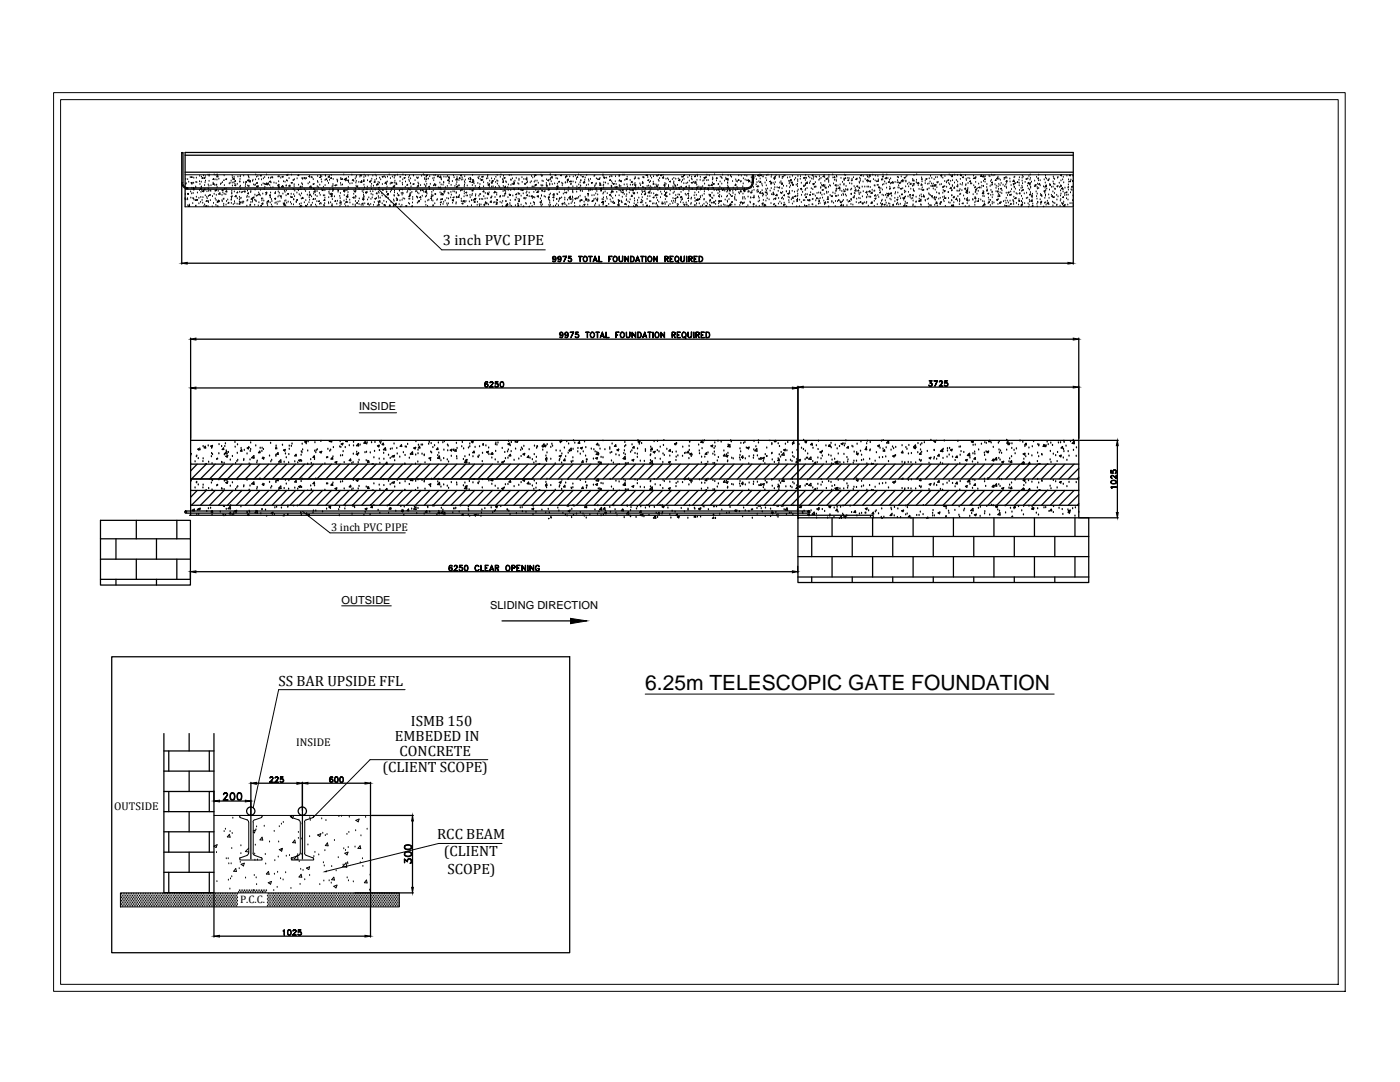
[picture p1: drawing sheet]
<svg xmlns="http://www.w3.org/2000/svg" width="279mm" height="216mm" viewBox="0 0 279 216" stroke-linecap="round" stroke-linejoin="round" font-family="sans-serif">
<defs><g id="words">
<text font-size="4.2" x="128.8" y="137.6">6.25m TELESCOPIC GATE FOUNDATION</text>
<g font-size="3">
<text x="88.4" y="48.8">3 inch PVC PIPE</text>
<text x="55.6" y="136.9">SS BAR UPSIDE FFL</text>
<text x="78.8" y="147.9">EMBEDED IN</text>
<text x="82" y="144.9">ISMB 150</text>
<text x="76.3" y="154">(CLIENT SCOPE)</text>
<text x="79.7" y="150.9">CONCRETE</text>
<text x="87.2" y="167.5">RCC BEAM</text>
<text x="88.5" y="170.9">(CLIENT</text>
<text x="89.3" y="174.3">SCOPE)</text>
</g>
<g font-size="2.2">
<text x="71.7" y="81.9">INSIDE</text>
<text x="66.1" y="105.9">3 inch PVC PIPE</text>
<text x="68.2" y="120.4">OUTSIDE</text>
<text x="97.8" y="121.6">SLIDING DIRECTION</text>
<text x="59.1" y="148.8">INSIDE</text>
<text x="22.8" y="161.6">OUTSIDE</text>
<text x="47.9" y="180.2">P.C.C.</text>
</g>
</g></defs>
<!-- layer: 0 -->
<g fill="none" stroke="#000" stroke-width=".2">
<path d="M10.7 18.5h257.8v179.3h-257.8zM12.1 19.9h255v176.5h-255zM71.7 82.4h7.4M68.2 120.9h9.9M128.8 138.5h81.6M47.9 171.3v.3h4.4v-.3M47.9 171.1l-.1 .2M49.3 163.6l.3 .4M49.3 170.7l-1.4 .5M49.6 170.2l-.3 .4M49.6 164v6.3M50.5 170.2l.3 .4"/>
<path d="M50.5 164v6.3M50.8 163.6l-.3 .4M50.8 170.7l1.4 .5M52.1 163.1l.2-.4h-4.4v.4l1.4 .5M52.1 171.1l.2 .2M52.2 163.1l-1.4 .5M58.1 162.9l.1 .2 1.4 .5M58.2 171.3v.3h4.4v-.3M58.2 163v-.3h4.4v.3M58.2 171.1l-.1 .2M59.6 163.6l.3 .4M59.6 170.7l-1.4 .5"/>
<path d="M59.9 170.2l-.3 .4M59.9 164v6.3M60.8 170.2l.3 .4M60.8 164v6.3M61.1 163.6l-.3 .4M61.1 170.7l1.4 .5M62.4 171.1l.2 .2M62.5 163.1l-1.4 .5M62.6 162.9l-.2 .2"/>
</g>
<!-- layer: CRN-AR-COLUMN-HATCH -->
<g fill="none" stroke="#000" stroke-width=".2">
<path d="M36.9 39.6h.1M36.9 39.6v.2M36.9 34.9h177.3M37 38.8h.1M37 37.8h.1M37.1 35.8h.1M37.1 36.8h.1M37.1 37.9h.1M37.1 39.9h.1M37.2 36.6h.1M37.2 37.7h.3l-.1-.2-.2 .2M37.3 37.6h.1"/>
<path d="M37.4 39.7h.1M37.4 38.7l.2-.1v.2zM37.5 39.9h.1M37.5 35.8h.1M37.5 38.8h.1M37.7 36.4h.1M38 35.4h.1M38 38.3h.1M38.1 39.5h.1M38.1 35.4l.2-.2v.2zM38.1 36.5l.2-.1v.2zM38.3 38.7h.1"/>
<path d="M38.3 37.6h.1M38.3 36.8h.1M38.5 39.6h.1M38.6 38.6h.1M38.6 37.7l.1-.2 .1 .2zM38.6 37.6h.1M38.6 39.7h.1M38.6 36.6h.1M38.7 35.5h.1M38.7 38h.1M38.7 39.9h.1M39.1 37.5h.1"/>
<path d="M39.1 37.3h.1M39.1 36.4h.1M39.1 39.8v.2h-.1zM39.2 35.5h.1M39.2 39.4h.1M39.2 39.9l.2-.1v.2zM39.3 36.4h.1M39.4 38.5h.1M39.7 39.6h.1M39.8 36.3h.1M39.8 38h.1M39.9 35.2h.1"/>
<path d="M39.9 36.8h.1M39.9 37.7l.3-.1-.1 .2zM40.1 39.4h.1M40.1 38.4h.1M40.2 36.4h.1M40.2 37.4h.1M40.2 35.3h.1M40.2 37.3h.1M40.3 38h.1M40.3 40h.1M40.5 35.4v.2h-.2zM40.5 39.4h.1"/>
<path d="M40.6 35.1h.1M40.6 38l.1 .3-.3-.1zM40.7 35.5l.2-.1-.1 .2zM40.8 37h.1M40.9 37.7v.2h-.1zM40.9 36.5h.1M41 35.2h.1M41 39.1h.1M41 36.1h.1M41.3 39.4h.1M41.3 38.3h.1M41.3 39.7h.1"/>
<path d="M41.5 35h.1M41.6 36.9h.1M41.6 37.7h.1M41.6 39.2h.1M41.6 38.2h.1M41.7 37.2h.1M41.7 35.2h.1M41.7 36.2h.1M41.8 35h.1M41.8 38.9l.2-.1-.1 .2zM41.9 38.1h.1M42.1 38.2h.1"/>
<path d="M42.1 37.1h.1M42.4 39.2h.1M42.5 36.7l.2-.1v.2zM42.5 36.6h.1M42.6 36.7h.1M42.6 35.6l.1 .2h-.2zM42.7 34.9h.1M42.7 38.8h.1M42.9 37h.1M42.9 35.9h.1M43 39.7h.1M43 37.9l.1 .2h-.2z"/>
<path d="M43.1 40h.1M43.1 35h.1M43.2 39h.1M43.2 37h.1M43.2 38h.1M43.3 36.9h.1M43.3 35.9h.1M43.3 34.9h.1M43.3 37.4h.1M43.5 35v.3h-.2zM43.5 38.2h.1M43.6 38.7l.3-.2v.3z"/>
<path d="M43.7 35.8h.1M44 36.8h.1M44.1 36.6h.1M44.3 39h.1M44.3 38l.2-.1v.1zM44.4 36.4h.1M44.5 38.5h.1M44.6 39.8h.1M44.7 39.7h.1M44.7 38.8h.1M44.7 35.1h.1M44.7 35.9v.1"/>
<path d="M44.8 37.7h.1M44.8 37h.1M45 35.8l.2-.1v.1zM45.1 38.8h.1M45.1 38.3l.1-.2 .1 .2zM45.1 37.7h.1M45.2 38.3h.1M45.5 39.9h.1M45.7 36.7h.1M45.9 36.6h.1M46.1 39.9h.1M46.1 36.1h.1"/>
<path d="M46.1 39.2l.2-.1v.2zM46.2 39.9h.1M46.2 39.6h.1M46.3 38.6h.1M46.3 38.7h.1M46.3 38.2h.1M46.3 36.5h.1M46.3 35.2h.1M46.4 35.5h.1M46.4 37.1h.1M46.5 35.8l.2-.3 .1 .3zM46.7 36.5h.1"/>
<path d="M46.7 35.4h.1M46.8 38.3h.1M46.8 37l.3-.1-.1 .2zM46.9 36.8h.1M47 36v.2h-.2zM47.1 39v.3l-.2-.1zM47.4 39.7h.1M47.4 36.8h.1M47.4 38.3v.2h-.1zM47.5 35.3h.1M47.8 39.4h.1M47.8 39.9h.1"/>
<path d="M47.8 38.3h.1M47.8 36.3h.1M47.9 37.3h.1M47.9 39.7h.1M47.9 36.3h.1M47.9 35.8h.1M47.9 35.3h.1M47.9 35.2h.1M48 37.2h.1M48 37.8h.1M48.1 39.6h.1M48.2 38.5h.1"/>
<path d="M48.4 38.4h.1M48.6 35.1h.1M48.6 36.5h.1M48.7 38.2l.2-.1-.1 .2zM48.9 38.3h.1M49 37.2h.1M49 36.8h.1M49.1 36.2l.1 .2h-.2zM49.3 39.4h.1M49.3 39.1h.1M49.4 38.1h.1M49.4 36l.2-.1v.2z"/>
<path d="M49.4 40h.1M49.4 37.1h.1M49.5 36.1h.1M49.5 35.1h.1M49.6 38.5v.2l-.2-.1zM49.6 35.3h.1M49.6 37.2h.1M49.7 39.4h.1M49.7 37.2h.1M49.7 35.5h.1M49.7 36.1h.1M49.9 36l.1 .3h-.3z"/>
<path d="M50 38.4h.1M50.1 38.2h.1M50.1 39.7l.3-.2v.3zM50.4 36.2h.1M50.5 36h.1M50.5 39.4l.2-.1-.1 .2zM50.6 36.9h.1M50.8 39.9h.1M50.9 38.9h.1M50.9 37h.1M50.9 37.9h.1M51 36.9h.1"/>
<path d="M51 35.9h.1M51 34.9h.1M51.2 39.1h.1M51.2 35.3h.1M51.2 37.2l.2-.1v.2zM51.3 37.3h.1M51.3 36.4l.1 .2h-.2zM51.4 39.1h.1M51.5 35.2h.1M51.5 37.2h.1M51.6 38.5h.1M51.6 35.8h.1"/>
<path d="M51.8 38.7v.1h-.2zM51.9 39.1h.1M51.9 35h.2v.1zM52 38h.1M52.2 39.7h.1M52.2 35.9h.1M52.2 37h.1M52.4 38.7h.1M52.4 39.7h.1M52.5 36.7h.1M52.6 35.7h.1M52.7 37.8h.1"/>
<path d="M52.8 36.8h.1M52.8 35.4h.1M52.9 37.4h.1M52.9 36.8l.3-.3v.3zM53 38.4l.2-.1v.3zM53.1 38.9h.1M53.2 38.8h.1M53.2 34.9h.1M53.2 38.6h.1M53.3 36.9h.1M53.5 36.6v.2l-.1-.1zM53.5 36.6h.1"/>
<path d="M53.6 35.5h.1M53.7 36.2l.3-.1-.1 .3zM53.8 37h.1M53.9 39.4h.1M53.9 38.8l.1 .2h-.2zM54 39.5h.1M54 35.6h.1M54 38.5h.1M54 37.5h.1M54.1 36.5h.1M54.1 35.5h.1M54.2 39.8h.1"/>
<path d="M54.3 35.5h.1M54.4 35.5h.1M54.5 37.5h.1M54.7 36.5h.1M54.8 39.7l.2-.1v.1zM54.8 38.6h.1M54.9 39.7h.1M55 38.6h.1M55 38.4h.1M55.1 36.6h.1M55.4 37.1h.1M55.5 39.3h.1"/>
<path d="M55.5 35.3h.1M55.5 38.3h.1M55.6 37.3h.1M55.6 36.3h.1M55.7 35.2h.1M55.7 36.8v.1h-.2zM55.7 37.5l.1-.1-.1 .1M55.7 39.1h.1M55.7 35.3h.1M55.7 38.6h.1M55.8 37.5h.1M56 35.5h.1"/>
<path d="M56.1 39v.2h-.1zM56.1 39.6h.1M56.2 37.3l.2-.3 .1 .3zM56.3 35.2h.2v.2zM56.5 38.7h.1M56.5 37.4h.1M56.6 36.3h.1M56.8 38.1h.1M56.9 38.4h.1M56.9 36.4h.1M57.1 39.1h.1M57.1 37.2h.1"/>
<path d="M57.1 38.1h.1M57.1 37.1h.1M57.2 36.1h.1M57.2 35h.1M57.3 36.1h.1M57.4 35h.1M57.4 38.7l.2-.1-.1 .2zM57.5 38.8h.1M57.5 35h.1M57.7 37.2h.1M57.7 35.6h.1M57.7 37.1l.2-.2v.3z"/>
<path d="M58 39.4h.1M58.1 38.8h.1M58.1 39.4l.2-.2v.2zM58.1 36.5l.2-.1v.2zM58.2 35h.1M58.5 37.8h.1M58.5 36h.1M58.6 38.8h.1M58.6 39.9h.1M58.6 36h.1M58.7 37.9h.1M58.7 36.9h.1"/>
<path d="M58.7 37.2h.1M58.7 35.8h.1M58.8 39.2h.1M58.8 38.1h.1M59.2 39.9l.2-.1-.1 .2zM59.3 38.5h.1M59.3 35.7h.1M59.5 37.7h.2M59.5 38h.1M59.6 36.9h.1M59.6 34.9v.1h-.1zM59.7 38.8h.1"/>
<path d="M59.9 39.1h.1M60 37.7h.1M60 37.2l.1 .1h-.2zM60.1 39.7h.1M60.2 38.7h.1M60.2 36.6h.1M60.3 35.6h.1M60.3 37.3h.1M60.4 36.9h.1M60.4 39.6h.1M60.4 35.8h.1M60.4 35.7h.1"/>
<path d="M60.4 39.4l.1 .2h-.2zM60.6 35.5l.3-.1-.1 .2zM60.7 37.9h.1M60.9 35.8h.1M61 38.2h.1M61.2 35.6h.1M61.3 38.9h.1M61.5 36.7h.1M61.6 35.2l.2-.2v.2zM61.7 39.4h.1M61.7 38.9l.2-.1v.2zM61.8 38.4h.1"/>
<path d="M61.8 39.9h.1M61.8 36.4h.1M61.8 37.5h.1M61.8 38.8h.1M61.8 35.4h.1M61.9 37.4h.1M62 37.2h.1M62 37.5l.2-.2v.2M62 37.5h.1M62.2 39.3h.1M62.2 35.4h.1M62.3 35.5h.1"/>
<path d="M62.5 36.7l.2-.1-.1 .2zM62.5 35.8h.1M62.6 37.8h.1M62.6 38.7h.1M62.6 39.6v.2h-.1zM62.8 37.9h.1M62.9 38v.3h-.3zM62.9 39.8h.1M62.9 39h.1M63.3 38.2h.1M63.3 39.2h.1M63.3 37.2h.1"/>
<path d="M63.4 36.2h.1M63.4 35.2h.1M63.4 36.4h.1M63.5 37.5h.1M63.7 38.6h.1M63.8 36.9h.1M63.9 39h.1M64 35.1h.1M64 35.2v.2h-.2zM64.1 35.9h.1M64.2 37.9h.1M64.2 35.2h.1"/>
<path d="M64.2 36.4h.1M64.3 38l.2-.1-.1 .1zM64.5 39.1h.1M64.5 37.4h.1M64.8 39.1h.1M64.8 39.8v.2h-.2zM64.8 38h.1M64.8 39.5h.1M64.9 36h.1M64.9 37h.1M64.9 35h.1M65 35.2h.1"/>
<path d="M65 35.8l.2-.1v.1zM65.3 36.2h.1M65.5 35.3l.2-.2v.3zM65.6 36.6h.1M65.6 39.4h.1M65.6 38.3h.1M65.7 38.6h.1M65.8 36h.1M65.8 37.9h.1M65.9 38.8h.3l-.1-.2-.2 .2M66.1 39.1h.2l-.1 .2zM66.1 35h.1"/>
<path d="M66.1 35.4l.1 .2h-.2zM66.2 39.1h.1M66.3 37.3h.1M66.3 39.8h.1M66.4 38.8h.1M66.4 37.8h.1M66.4 38.2h.1M66.4 37.9l.1-.2 .1 .2zM66.4 36.8h.1M66.4 37.2h.1M66.5 35.8h.1M66.7 39.3h.1"/>
<path d="M66.8 37l.2-.1v.2zM67 40v.2h-.2zM67.2 37h.1M67.3 35.9h.1M67.3 36.3h.1M67.4 36.1h.1M67.4 38h.1M67.5 38.3h.1M67.5 38.1h.1M67.8 39.2h.1M67.9 39.6h.1M67.9 38.6h.1"/>
<path d="M68 36.6h.1M68 35.6h.1M68 35.8h.1M68.1 37h.1M68.1 35.8l.2-.2v.2zM68.4 36.9h.1M68.6 34.9h.1M68.6 38.2l.2-.1v.2zM68.7 39h.1M68.7 37.9v.2h-.1zM68.7 35.8l.2-.2 .1 .3zM69 36.1h.1"/>
<path d="M69 38h.1M69.1 39.9h.1M69.1 36h.1M69.2 35.7h.1M69.2 38h.1M69.3 39l.1 .3h-.3zM69.4 36l.2-.1-.1 .2zM69.4 39.4h.1M69.4 38.9h.1M69.4 39.3h.1M69.5 38.4h.1M69.5 37.8h.1"/>
<path d="M69.5 37.4h.1M69.5 35.4h.1M69.5 36.4h.1M69.8 39.9h.1M69.8 36.7h.1M70.2 35h.1M70.3 36.6h.1M70.3 36l.2-.2v.2zM70.4 39.4l.2-.1v.2zM70.6 38.8h.1M70.6 36.2h.1M70.6 38.1h.1"/>
<path d="M70.7 38.3l.2-.2v.2zM70.9 39.6h.1M70.9 35.7h.1M71 39.2h.1M71 37.7h.1M71 38.2h.1M71 39.3h.1M71 36.5h.1M71.1 37.2h.1M71.1 35.4h.1M71.1 36.2h.1M71.1 35.2h.1"/>
<path d="M71.2 37.2l.2-.1-.1 .2zM71.6 36.4h.1M71.7 37.8h.1M71.7 39.7h.1M71.8 35.3h.1M71.9 35h.1M71.9 35l.2-.1v.2zM72.2 36.4h.1M72.2 36.1v.3h-.2zM72.2 36.2h.1M72.3 38.2h.1M72.3 39.8l.3-.3v.3z"/>
<path d="M72.5 39.6h.1M72.5 40h.1M72.5 38.5h.1M72.5 39h.1M72.6 38h.1M72.6 39.4h.1M72.6 39.2h.1M72.6 36h.1M72.6 36.9h.1M72.6 35.4h.1M72.6 36l.1 .2h-.2zM72.7 35h.1"/>
<path d="M72.8 37.5h.1M73 35.2h.1M73 38.4l.2-.1-.1 .2zM73.1 38.3v.2h-.2zM73.3 38.4h.1M73.3 37.9h.1M73.3 37.3h.1M73.3 39.9h.1M73.3 36.1h.1M73.5 35.1h.1M73.6 39.5h.1M73.7 36.2l.2-.1v.3z"/>
<path d="M73.9 36.3h.1M73.9 38.3h.1M74 39.8h.1M74.1 38.8h.1M74.1 36.1h.1M74.1 37.2h.1M74.1 37.8h.1M74.2 36.8h.1M74.2 35.8h.1M74.3 39.5h.1M74.4 38.3h.1M74.4 38.9h.1"/>
<path d="M74.4 35.1h.1M74.5 37.2h.1M74.7 36.4l.1-.2v.2zM74.8 39.7l.2-.1v.1zM74.8 36h.1M74.9 37.9h.1M74.9 35h.1M75.1 35.2h.1M75.1 39.6h.1M75.1 35.8h.1M75.2 36.8l.2-.2 .1 .3zM75.2 37.1h.1"/>
<path d="M75.2 38.5l.1 .2-.2-.1zM75.5 36.4h.1M75.5 39.2h.1M75.5 38.3h.1M75.6 39.6h.1M75.6 37.5l.1-.1v.1M75.6 38.6h.1M75.7 36.5h.1M75.8 35.5h.1M75.9 39.5h.1M76 35.9h.1M76.2 38.6h.1"/>
<path d="M76.3 39.1h.1M76.3 35.2h.2l-.1 .2zM76.3 38h.1M76.3 36.8h.1M76.5 38h.1M76.7 35.2h.1M76.9 39.3h.1M76.9 35.5h.1M77 36.4v.2h-.2zM77.1 37.9h.1M77.1 36.4h.1M77.1 38.4h.1"/>
<path d="M77.1 36.8h.1M77.2 39.4h.1M77.2 38.3h.1M77.2 37.3h.1M77.3 36.3h.1M77.3 35.3h.1M77.3 38.7l.2-.1v.2zM77.4 39h.1M77.4 38.7l.1 .1h-.3zM77.5 39.6h.1M77.7 34.9h.1M77.9 36.7h.1"/>
<path d="M77.9 38.3h.1M77.9 35.6h.1M78 36.5h.1M78.1 38h.1M78.1 36.5l.2-.1-.1 .2zM78.2 37.7h.1M78.3 35.3h.1M78.6 39.9h.1M78.6 39h.1M78.6 37.1l.1 .3-.3-.1zM78.7 39.1h.1M78.7 35.5h.1"/>
<path d="M78.7 36.5h.1M78.7 35.2h.1M78.7 38.1h.1M78.7 38.5h.1M78.8 37.2h.1M78.8 36.1h.1M78.9 35.1h.1M79 36.6h.1M79.1 39.7h.1M79.1 36.6l.1 .2-.2-.1zM79.1 39.9l.3-.1-.1 .2zM79.3 38.7h.1"/>
<path d="M79.3 39.8h.1M79.3 35h.1M79.6 38.8v.3l-.2-.1zM79.7 38h.1M79.7 38.1h.1M79.8 35.4h.1M79.8 36.2h.1M80 35.4h.1M80 37.7v.1M80.1 38.6h.1M80.2 38.9h.1M80.2 39.9h.1"/>
<path d="M80.3 37.9h.1M80.3 36.6h.1M80.3 36.9h.1M80.4 38.6h.1M80.4 35.9h.1M80.4 38.7h.1M80.4 34.9h.1M80.5 39.7h.1M80.6 35.5l.2-.1v.2zM80.8 39.7h.1M80.9 37.4h.1M80.9 36.3h.1"/>
<path d="M80.9 35h.1M81.2 38.5h.1M81.4 38.2h.1M81.4 36.8v.1h-.2zM81.5 37.7h.1M81.6 35.5h.1M81.6 39.7h.1M81.6 35.9h.1M81.7 36.2h.1M81.7 38.9l.2-.1v.2zM81.7 35.1h.1M81.7 39.1l.1 .1h-.2z"/>
<path d="M81.7 37.7l-.1 .1 .3 .1v-.2M81.8 39.7h.1M81.8 38.7h.1M81.9 36.7h.1M81.9 35.7h.1M82 38.6h.1M82 37.3h.1M82.2 38.4h.1M82.4 39.4h.1M82.4 39.8h.1M82.4 36.7l.2-.1v.2zM82.5 35h.1"/>
<path d="M82.5 35.1h.1M82.8 36.1h.1M83 38.3h.1M83.1 39.3h.1M83.2 38.2h.1M83.2 35.5h.1M83.3 37.4h.1M83.3 39.5h.1M83.3 38.5h.1M83.3 39.4h.1M83.3 35.6h.1M83.3 37.1l.2-.2 .1 .3z"/>
<path d="M83.4 36.5h.1M83.5 35.5h.1M83.6 36.7h.1M83.6 38.7h.1M83.8 39.4l.1-.2 .1 .2zM83.9 38.1h.1M83.9 37h.1M84 39.9h.1M84 38.1h.1M84.1 35.2h.1M84.2 37.9h.2v.1zM84.3 39.1h.1"/>
<path d="M84.5 34.9h.1M84.5 34.9h.2M84.6 38.3h.1M84.7 36.9h.1M84.7 35.8h.1M84.8 35.6h.1M84.9 38.3l.2-.2 .1 .3zM84.9 38.3h.1M84.9 39.3h.1M84.9 37.3h.1M85 36.3h.1M85 37.1h.1"/>
<path d="M85 35.8l.2-.1-.1 .1zM85 35.2h.1M85.1 38h.1M85.1 39.1h.1M85.1 35.3h.1M85.2 36.8h.1M85.2 38.7h.1M85.2 34.9l.1 .1h-.2zM85.5 35.7h.1M85.6 39.9h.1M85.7 37.2v.1h-.2zM85.7 37.8h.1"/>
<path d="M85.8 35.2h.1M85.9 36.8h.1M86 39.1h.3l-.1 .2zM86.1 39.4v.2h-.1zM86.1 40h.1M86.2 38.9h.1M86.2 38.4h.1M86.4 35.7h.1M86.4 39.1h.1M86.5 38.1h.1M86.5 37.1h.1M86.6 36.1h.1"/>
<path d="M86.6 35h.1M86.6 35.5h.1M86.8 36.9h.1M86.8 36.8h.1M86.8 36.9h.2l-.1 .2zM86.8 38.8h.1M86.9 38.8h.1M86.9 35h.1M87.2 40h.1M87.3 39.8h.1M87.3 35.2l.1-.2v.2zM87.4 35.3h.1"/>
<path d="M87.5 37.5h.1M87.7 37.5l.2-.2v.2M87.8 36.5h.1M87.8 38.5h.1M88 39.9h.1M88 35.1v.3h-.3zM88 37.9h.1M88 38.9h.1M88 36.9h.1M88 35.7h.1M88.1 38.6h.1M88.1 35.9h.1"/>
<path d="M88.3 39.6v.2h-.2zM88.3 38.6l.1 .3-.3-.1zM88.4 36.9h.1M88.5 38.9h.1M88.5 36.4h.1M88.5 36.5h.1M88.6 35.3h.1M88.6 38.2l.2-.1v.2zM88.6 38.6h.1M88.9 37.5h.1M89 35.4h.1M89.2 39.6h.1"/>
<path d="M89.3 37.2h.1M89.3 35.2h.1M89.3 36l.2-.1v.2zM89.4 38.6h.1M89.5 39.7h.1M89.6 38.7h.1M89.6 36.6h.1M89.6 35.2v.2h-.1zM89.6 35.6h.1M89.6 35.8h.1M89.7 36.3h.1M89.9 39.5h.1"/>
<path d="M90 38.4h.1M90 37h.1M90.1 38.9h.1M90.3 36.2h.1M90.4 38.3h.1M90.4 39.4l.2-.1-.1 .2zM90.5 39.8v.2h-.2zM90.5 35.1h.1M90.6 35.5h.1M90.7 38.3h.1M90.8 37.2h.1M91 38.6h.1"/>
<path d="M91 36.9h.1M91.1 38.5h.1M91.1 39.5h.1M91.1 39.4h.1M91.1 37.5h.1M91.1 37.2l.2-.1v.2zM91.2 36.4h.1M91.2 35.6v.3h-.2zM91.2 35.4h.1M91.3 35.8h.1M91.6 37.1h.1M91.6 36h.1"/>
<path d="M91.6 39.1v.3h-.3zM91.7 39h.1M91.8 35.4v.2h-.2zM91.9 38.1h.1M91.9 35l.2-.1-.1 .2zM92.1 39.7h.1M92.1 35.9h.1M92.1 37.9l.1-.2v.2zM92.2 38h.1M92.2 35.5h.1M92.4 35.9h.1M92.6 39.3h.1"/>
<path d="M92.6 40l.1 .2h-.2zM92.7 38.3h.1M92.7 38.7h.1M92.7 37.2h.1M92.7 36.3h.1M92.7 36.9h.1M92.7 35.2h.1M92.8 36.6h.1M92.9 35.9h.1M92.9 38.4l.3-.1-.1 .2zM93 39.1h.1M93.2 37.1h.1"/>
<path d="M93.3 39.1h.1M93.5 35.8h.1M93.7 36.2l.2-.1-.1 .2zM93.8 37.9h.1M93.8 39h.1M93.8 39.4h.1M93.8 35.6h.1M94 35.6v.2h-.2zM94.2 39.1h.1M94.2 36.4l.2-.3v.3zM94.2 38h.1M94.3 38.8h.1"/>
<path d="M94.3 37h.1M94.3 35h.1M94.3 36h.1M94.4 37.9v.2h-.2zM94.5 36h.1M94.6 37.8h.1M94.6 36.3h.1M94.6 39.8l.2-.2 .1 .3zM94.6 36.7h.1M94.8 39.7l.2-.1-.1 .1zM94.9 37.2h.1M94.9 39.1h.1"/>
<path d="M94.9 38.8h.1M95.4 36.6h.1M95.4 35.5h.1M95.5 35.7h.1M95.6 39.1h.1M95.6 37.5l.1-.1v.1M95.6 35.3h.1M95.7 39.8h.1M95.7 37.3h.1M95.7 38.8h.1M95.8 37.8h.1M95.8 36.8h.1"/>
<path d="M95.8 35.8h.1M95.9 38.8h.1M96 39.8h.1M96.1 36.1h.1M96.1 35.8l.1 .2h-.2zM96.2 35.4h.1M96.2 35.2h.2v.1zM96.3 39.8h.1M96.3 36h.1M96.4 38.3l.1-.2 .1 .2zM96.5 36.4h.1M96.5 37.3h.1"/>
<path d="M96.5 39.2h.1M96.8 39.7h.1M96.8 38.6h.1M97.1 35.7h.1M97.2 39.7h.1M97.3 38.6h.1M97.3 35.2h.1M97.3 38.7l.2-.1-.1 .2zM97.4 38.8h.1M97.4 35.6h.1M97.4 36.6h.1M97.4 35h.1"/>
<path d="M97.4 36.9l.2-.3 .1 .3zM97.5 37h.1M97.5 38.9h.1M97.6 38.5h.1M97.6 37.4h.1M97.7 36.1h.1M97.9 39.5h.1M98 36.5l.2-.1v.2zM98.1 39.5h.1M98.1 37.3h.1M98.1 35.7h.1M98.2 39.3h.1"/>
<path d="M98.3 36v.2h-.1zM98.4 37.3h.1M98.5 36.2h.1M98.7 35.8h.1M98.7 38.3v.2h-.1zM98.7 38.3h.1M98.8 39.4h.1M98.8 38.4h.1M98.9 37.4h.1M98.9 36.4h.1M99 35.4h.1M99.1 39.9l.2-.1v.2z"/>
<path d="M99.1 38.9h.1M99.1 38.6h.1M99.2 36.1h.1M99.2 35h.1M99.3 36.7h.1M99.3 36.2h.1M99.6 37.2h.1M99.7 37.4h.1M99.8 39.4h.1M99.9 39.3h.1M99.9 39.2h.1M99.9 35.4h.1"/>
<path d="M99.9 37.7h.1M100 34.9h.1M100.3 35.8h.1M100.3 36.4l.2-.2v.2zM100.4 39.2h.1M100.4 35.9h.1M100.4 38.2h.1M100.4 36.2h.1M100.4 37.2h.1M100.5 35.2h.1M100.6 35.5l.2-.1-.1 .2zM100.6 39.2h.1"/>
<path d="M100.7 38.1h.1M100.7 39h.1M100.7 38.6l.2-.1v.2zM100.9 37.2v.3l-.2-.1zM100.9 38.2h.1M101 36.3h.1M101 36.4h.1M101.3 37.5h.1M101.4 39.4h.1M101.4 38h.1M101.5 36.9h.1M101.6 38.9h.1"/>
<path d="M101.6 35h.1M101.7 38.9l.2-.1-.1 .2zM101.8 39h.1M101.9 39h.1M101.9 38h.1M101.9 35.9h.1M102 37h.1M102 35h.1M102 36h.1M102.2 36.8h.1M102.3 35.7h.1M102.3 39.1h.1"/>
<path d="M102.4 36.7l.2-.1v.2zM102.6 37.8h.1M102.6 36.4h.1M102.6 37.9h.1M102.6 36.4l.1 .2h-.2zM102.8 39.9h.1M102.8 36.1h.1M102.9 39.9h.1M103 39.5h.1M103 35.6h.1M103.1 38.7v.1h-.2zM103.4 36.6h.1"/>
<path d="M103.4 39.8h.1M103.4 38.6h.1M103.4 38.8h.1M103.5 37.8h.1M103.5 36.8h.1M103.6 35.8h.1M103.6 36h.1M103.7 39.9h.1M103.7 38.8h.1M104 39.1h.1M104 37.7l-.1 .2h.2v-.2M104.2 35.5h.1"/>
<path d="M104.2 36.4h.1M104.2 37.9l.2-.1-.1 .2zM104.4 38.7h.1M104.5 39.7h.1M104.5 35.8h.1M104.6 39.6h.1M104.8 39.7h.1M104.8 36.6v.2l-.1-.1zM104.9 35.7l.2-.1v.2zM105 39.6h.1M105 38.6h.1M105.1 36.6h.1"/>
<path d="M105.1 38.3h.1M105.1 35.5h.1M105.2 36.1h.1M105.2 37.5h.1M105.2 38.8l.1 .3-.2-.1zM105.3 36.4h.1M105.6 38.5h.1M105.6 39.2h.1M105.8 36.5h.1M106 39.1h.2v.2zM106 36.3h.1M106.1 35.2h.1"/>
<path d="M106.2 37.3h.1M106.2 39.6h.1M106.3 39.4h.1M106.3 35.5h.1M106.4 37.3h.1M106.5 39.4h.1M106.5 38.4h.1M106.6 37.4h.1M106.6 36.4h.1M106.7 35.3h.1M106.7 39.5h.1M106.8 34.9l.2 .1v-.1"/>
<path d="M106.8 36.9h.2l-.1 .2zM106.8 36.1h.1M106.8 35.1h.1M106.9 38h.1M107 36.8v.1h-.2zM107.1 38.4h.3l-.1-.3-.2 .3M107.2 36.1h.1M107.2 39.3h.1M107.3 39.2l.1-.1v.1zM107.4 36.6h.1M107.5 39.4h.1M107.5 38.3h.1"/>
<path d="M107.8 37.7h.1M107.9 39.7h.1M108 35h.1M108 37h.1M108.1 39.1h.1M108.1 38.1h.1M108.1 35.2h.1M108.1 37.2h.1M108.2 36.1h.1M108.2 35.1h.1M108.3 38.2h.1M108.3 37.1h.1"/>
<path d="M108.4 36.2h.1M108.6 38.2l.2-.1-.1 .2zM108.6 39.2h.1M108.8 39.4h.1M109 37h.1M109 36.6h.1M109.1 35.9h.1M109.2 36.9v.3l-.2-.1zM109.3 36l.2-.1v.2zM109.4 38h.1M109.4 37.8h.1M109.4 39.4l.2-.2v.2z"/>
<path d="M109.5 39.8h.1M109.6 39.9h.1M109.6 38.9h.1M109.7 37.9h.1M109.7 36.9h.1M109.7 36.7h.1M109.8 35.9h.1M109.8 34.9h.1M109.8 38.7h.1M109.8 35.8h.1M109.9 35.5l.3-.3v.3zM110 36.3h.1"/>
<path d="M110.2 36.8h.1M110.3 39.4l.3-.1-.1 .2zM110.4 39.4h.1M110.5 39h.1M110.6 38.6v.3h-.3zM110.7 36.7h.1M110.9 34.9v.1h-.1zM111 35.6h.1M111 37.9h.1M111.1 39.8h.1M111.1 37.2l.2-.1-.1 .2zM111.2 38.8h.1"/>
<path d="M111.2 37.7h.1M111.2 36.7h.1M111.3 38.8h.1M111.3 35.7h.1M111.3 37.7h.1M111.3 37.2l.1 .1h-.2zM111.5 36.4h.1M111.6 39.9h.1M111.6 38.4h.1M111.7 36.4h.1M111.7 39.4l.1 .2h-.2zM111.8 35l.2-.1v.2z"/>
<path d="M112.1 39.5h.1M112.1 36.6h.1M112.2 37.1h.1M112.3 36.7h.1M112.4 38.7h.1M112.7 38h.1M112.7 38.5h.1M112.7 39.5h.1M112.7 39.9h.1M112.8 36.5h.1M112.8 35.5h.1M112.9 36.5h.1"/>
<path d="M112.9 38.4l.2-.1v.2zM112.9 35.4h.1M113.1 35v.2h-.2zM113.2 35.9l.2-.2v.3zM113.3 39.9h.1M113.3 36.4h.1M113.3 36.1h.1M113.4 37.5l.1-.2v.2M113.4 38.1h.1M113.6 39.7h.1M113.7 36.2l.2-.1-.1 .2zM113.7 39.6h.1"/>
<path d="M113.7 35.3h.1M113.8 39.8l.1-.2v.2zM113.8 39.1l.1 .3h-.3zM113.9 36.8h.1M114 36.8h.1M114 36.3h.1M114.2 39.3h.1M114.3 38.3h.1M114.3 39.6h.1M114.3 38h.1M114.3 38.5h.1M114.3 40h.1"/>
<path d="M114.3 37.3h.1M114.4 36.3h.1M114.4 35.3h.1M114.7 39.7l.2-.1v.1zM114.8 35.1h.1M114.9 36.5h.1M115 39.7h.1M115 35.8h.1M115.1 38.3h.1M115.1 37.8h.1M115.1 37.3h.1M115.3 35.2v.2h-.2z"/>
<path d="M115.3 39.7h.1M115.5 39.4h.1M115.5 34.9h.1M115.5 36.9h.1M115.6 37.5l.1-.1-.1 .1M115.8 39.1h.1M115.8 36.5h.1M115.8 38.1h.1M115.9 37.1h.1M115.9 38.1h.1M115.9 36.1h.1M115.9 37.2h.1"/>
<path d="M115.9 35.1h.1M115.9 40l.2-.2v.2zM116.2 35.2h.2v.1zM116.2 38.2h.1M116.4 36.4l.3-.2v.3zM116.5 36.6h.1M116.7 36h.1M116.8 39.4h.1M116.8 35.5h.1M116.9 39.7h.1M116.9 37.5h.1M117 37h.1"/>
<path d="M117 39.7l.1 .2h-.3zM117.1 35h.1M117.2 38.6h.3l-.1 .2zM117.3 39.9h.1M117.4 38.9h.1M117.4 39.1h.1M117.4 36.9h.1M117.4 37.9h.1M117.5 35.9h.1M117.5 38.2h.1M117.5 40h.1M117.5 36.2h.1"/>
<path d="M117.8 35.8h.1M117.8 37.7l.1 .2h-.2zM118 36.5l.2-.1-.1 .2zM118.1 36.6h.1M118.1 39.1h.1M118.2 38h.1M118.3 40v.2h-.2zM118.6 39.8h.1M118.6 35.2h.1M118.6 39h.1M118.7 35.1h.1M118.7 37.2h.1"/>
<path d="M118.8 37h.1M118.9 38.7h.1M118.9 39.7h.1M118.9 37.7h.1M118.9 36.8h.1M118.9 37.9h.1M119 36.6h.1M119 35.7h.1M119.1 39.9l.2-.1-.1 .2zM119.1 38.2h.1M119.3 38.9h.1M119.3 35.8h.1"/>
<path d="M119.3 39.7h.1M119.5 35.8l.1-.2 .1 .2zM119.7 36.6h.1M119.7 35.6h.1M119.7 36.7h.1M119.8 37.7l.2-.1v.2zM119.9 38.1l.1-.2v.2zM119.9 36.7v.3l-.2-.1zM120.1 37.7h.1M120.2 39.8h.1M120.3 35.1h.1M120.3 34.9h.1"/>
<path d="M120.3 38.7h.1M120.4 39.9h.1M120.4 37.1h.1M120.4 39.5h.1M120.5 37.5h.1M120.5 38.5h.1M120.5 36.9h.1M120.5 36.5h.1M120.5 35.5h.1M120.6 35.5h.1M120.6 35.5l.2-.1-.1 .2zM120.8 38.3h.1"/>
<path d="M120.8 36.5h.1M121.1 35.5h.1M121.1 39.4h.1M121.1 39.7h.1M121.2 38.6h.1M121.4 36.7h.1M121.6 38.9l.2-.1v.2zM121.7 35.3h.1M121.8 39.9h.1M121.8 35.8v.2h-.1zM121.9 38.6h.1M121.9 35.2h.1"/>
<path d="M122 39.3h.1M122 37.5h.1M122 37.2h.1M122 38.3h.1M122.1 36.3h.1M122.1 37.2h.1M122.1 38.4h.1M122.1 35.2h.1M122.2 36.6h.1M122.2 38.1v.2h-.1zM122.3 39.6h.1M122.4 38.3h.1"/>
<path d="M122.4 36.7l.2-.1-.1 .2zM122.8 37.4h.1M122.8 36.3h.1M122.8 35.2h.1M122.8 39.1h.1M122.9 37.5l.2-.3v.3zM123 36.8h.1M123.1 38.4h.1M123.4 40h.1M123.6 38h.1M123.6 39.1h.1M123.6 35.1h.1"/>
<path d="M123.6 36.2h.1M123.6 35.2h.1M123.6 37h.1M123.6 37.2h.1M123.6 36.1h.1M123.7 35h.1M123.9 38.1h.1M123.9 37.2h.1M123.9 36l.1 .2h-.2zM124 38.4h.1M124 36.3h.1M124.1 37.9l.3-.1-.1 .2z"/>
<path d="M124.2 39.4h.1M124.3 35h.1M124.4 38.3v.2h-.2zM124.6 36.9h.1M124.6 35h.1M124.6 38.8h.1M124.7 36h.1M124.9 35.7l.2-.1-.1 .2zM125 39.2h.1M125 38.1h.1M125 39.9h.1M125.1 38.8h.1"/>
<path d="M125.1 36.9h.1M125.1 37.9h.1M125.2 35.8h.1M125.2 35.3h.1M125.2 37.3h.1M125.6 38.5h.1M125.6 37.8h.1M125.8 38h.1M125.8 36h.1M125.8 39.9h.1M125.8 36.9h.1M126 36.4l.1-.2 .1 .2z"/>
<path d="M126 39.1h.2l-.1 .1zM126.1 39.1h.1M126.1 38l.3-.3v.3zM126.2 36.9h.1M126.4 38.5h.1M126.4 38.6l.2-.1v.2zM126.6 36.9h.1M126.6 39.7h.1M126.6 35.8h.1M126.6 38.6h.1M126.7 37.6h.1M126.7 36.9h.2v.1z"/>
<path d="M126.7 36.6h.1M126.8 35.6h.1M126.8 35.4h.1M126.9 37.4h.1M126.9 37.9h.1M127.2 38.6h.1M127.4 35.7h.1M127.4 37.5h.1M127.5 39.5h.1M127.5 35.7h.1M127.7 36.7h.1M127.8 37h.1"/>
<path d="M128 39.9h.1M128 38.8h.1M128.1 38.2h.1M128.2 39.4h.1M128.2 38.4h.1M128.3 36.4h.1M128.3 37.4h.1M128.3 35.4h.1M128.3 36.4v.2h-.1zM128.4 35.5h.1M128.5 37.5h.1M128.5 35.5h.1"/>
<path d="M128.5 38.2l.2-.1v.2zM128.7 38.7l.1 .1h-.2zM128.8 37.7h.1M128.8 38.7h.1M128.8 38.6h.1M129.1 34.9l-.2 .1h.3v-.1M129.1 39.8h.1M129.1 37.2h.1M129.3 35.4h.1M129.3 39.2h.1M129.3 36l.2-.1-.1 .2zM129.4 37.1h.1"/>
<path d="M129.6 37.5h.1M129.6 38.2v.3h-.2zM129.6 36.4h.1M129.7 39.2h.1M129.7 38.2h.1M129.8 37.2h.1M129.8 35.2h.1M129.8 36.2h.1M129.9 37.9h.1M129.9 38.6h.1M130 35.5h.1M130.1 37.5h.1"/>
<path d="M130.3 39.4l.2-.1v.2zM130.4 36.4h.1M130.4 35.2h.1M130.5 38.7h.1M130.5 36.6v.2l-.2-.1zM130.7 37.4h.1M130.9 38.8v.3l-.1-.1zM130.9 36.9h.1M131 39.5h.1M131 37.2h.1M131 35.1h.1M131 38.9h.1"/>
<path d="M131 37.2l.3-.1-.1 .2zM131.2 35.2h.1M131.3 39h.1M131.3 38h.1M131.3 37h.1M131.4 36h.1M131.4 35h.1M131.5 36.2h.1M131.6 35.6h.1M131.7 37.6h.1M131.8 39.4h.1M131.8 35l.2-.1-.1 .2z"/>
<path d="M131.9 38.3h.1M132.1 38.8h.1M132.3 35h.1M132.4 35.2v.3h-.2zM132.6 38.9l.2-.2v.3zM132.6 38.3h.1M132.7 37.2h.1M132.7 36.8v.1h-.2zM132.7 36.6h.1M132.8 39.8h.1M132.8 38.8h.1M132.8 38.6h.1"/>
<path d="M132.9 37.8h.1M132.9 38.4l.2-.1-.1 .2zM132.9 35.8h.1M132.9 36.8h.1M132.9 39.2l.2-.1v.1zM133 39.3h.1M133.3 35.7h.1M133.3 37.6h.1M133.4 35.9h.1M133.4 37h.1M133.4 37.3h.1M133.6 36.2l.2-.1v.2z"/>
<path d="M133.7 38.8h.1M133.8 38.1h.1M134.2 35.8h.1M134.3 39.6h.1M134.3 37.3h.1M134.4 38.6h.1M134.4 37.6h.1M134.4 36.6h.1M134.5 35.6h.1M134.5 36.3h.1M134.6 36.9h.1M134.6 38.3h.1"/>
<path d="M134.7 39.6l.2-.1-.1 .2zM134.8 36.9l.1 .3-.2-.1zM134.9 39h.1M134.9 35.8h.1M134.9 37.7h.1M135.2 37h.1M135.2 39.2l.1 .2h-.2zM135.3 38.9h.1M135.4 35.7h.1M135.4 36l.3-.2v.3zM135.4 37.5l.2-.1v.1zM135.6 38.9h.1"/>
<path d="M135.7 37.8h.1M135.9 39.4h.1M135.9 38.4h.1M135.9 37.4h.1M136 37.4h.1M136 40h.1M136 36.4h.1M136 35.3h.1M136 39.2l-.2 .2M136 39.2l.1 .3-.3-.1M136.2 35.2h.2l-.1 .1zM136.2 36h.1"/>
<path d="M136.2 39.8h.1M136.3 38h.1M136.4 37.7h.1M136.5 36.6h.1M136.5 35.8h.1M136.6 37.8h.1M136.6 34.9l-.2 .1h.2v-.1M136.8 38.8h.1M136.9 39h.1M136.9 36.6h.1M137 37.2v.1h-.2zM137.2 36.5h.1"/>
<path d="M137.2 38.6h.2v.2zM137.3 35.5h.1M137.4 39.4v.2h-.1zM137.4 39.2h.1M137.5 38.2h.1M137.5 37.2h.1M137.5 37.5h.1M137.6 36.1h.1M137.6 37.6h.1M137.6 35.1h.1M137.9 39.7h.1M138 36.4h.2l-.1 .2z"/>
<path d="M138 35.7h.1M138 39.5h.1M138 35.3h.1M138.1 35.9h.1M138.1 37.7h.1M138.2 37.8h.1M138.4 36.4h.1M138.5 39.1h.1M138.6 36.5l.3-.2v.3zM138.7 38.5h.1M138.7 39.6h.1M138.7 36.4h.1"/>
<path d="M138.8 35v.2h-.2zM138.9 40h.1M139 39h.1M139 38h.1M139 37.5l.2-.2v.2zM139.1 36.9h.1M139.1 39.9l.2-.1-.1 .2zM139.1 36h.1M139.1 35h.1M139.1 37.5h.1M139.2 35.2h.1M139.3 39.7v.3l-.2-.1z"/>
<path d="M139.4 38.4h.1M139.4 39.8l.2-.2v.2zM139.5 37.3h.1M139.7 36h.1M139.8 37.9h.1M139.8 35.4h.1M139.8 39.2h.1M139.8 37.7l.2-.1-.1 .2zM139.8 39.5h.1M139.9 37.4h.1M140.2 39.1h.1M140.2 37.2h.1"/>
<path d="M140.3 36.1h.1M140.5 36.1h.1M140.5 39.9h.1M140.5 35.5l.2-.1v.2zM140.5 38.8h.1M140.5 39.8h.1M140.6 37.7h.1M140.6 38.3h.1M140.6 36.7h.1M140.7 35.7h.1M140.7 37.6h.1M140.9 35.2l.1 .2h-.2z"/>
<path d="M141 36.1h.1M141.1 35h.1M141.3 36h.1M141.3 37.5l.1 .2h-.2zM141.4 37.1h.1M141.4 38h.1M141.5 38.9h.1M141.5 35.1h.1M141.6 38.9l.2-.1-.1 .2zM141.6 37.1h.1M141.7 39.2h.1M141.8 39.2h.1"/>
<path d="M141.8 39.8v.2h-.2zM142.1 39.5h.1M142.1 38.6h.1M142.1 36.8v.2h-.2zM142.1 37.5h.1M142.2 36.5h.1M142.2 35.9h.1M142.2 35.5h.1M142.2 39.6h.1M142.3 35.8h.1M142.3 36.7l.2-.1v.2zM142.4 37.6h.1"/>
<path d="M142.5 39.1h.1M142.5 38h.1M142.6 34.9h.1M143 36.1h.1M143 38h.1M143.1 35.4v.2h-.2zM143.3 37.9h.1M143.3 38.6h.1M143.3 36.8h.1M143.4 39.2h.1M143.4 36.8h.1M143.5 37.7v.2h-.1z"/>
<path d="M143.6 39.4h.1M143.6 38.3h.1M143.6 39h.1M143.7 37.3h.1M143.7 36.3h.1M143.7 35.3h.1M143.9 40l.1 .2h-.2zM144 37.7h.1M144 35.5h.1M144 39.3h.1M144 36.7h.1M144.1 35.6h.1"/>
<path d="M144.1 37.9l.2-.1v.2zM144.2 35h.1M144.4 37.8h.1M144.6 36.1h.1M144.6 38.1h.1M144.7 39.9h.1M144.9 35.5h.1M144.9 35.7l.2-.1-.1 .2zM145 39.3h.1M145.1 38.3h.1M145.1 35.8l.2-.2v.2zM145.2 38.1h.1"/>
<path d="M145.2 39.1h.1M145.2 36.5h.1M145.2 37.1h.1M145.2 36.6h.1M145.3 36.1h.1M145.3 35.1h.1M145.4 37.2l-.3 .3h.3v-.2M145.5 39.8h.1M145.5 38.7h.1M145.5 38.1l.2-.2v.2zM145.6 37.8h.1M145.8 35.2h.1"/>
<path d="M145.8 39h.1M145.8 35h.1M146 39.1h.2l-.1 .1zM146 35.4h.1M146.2 36.2h.1M146.2 38.2h.1M146.3 38.6h.1M146.3 37.5h.1M146.6 39.7h.1M146.6 39.4h.1M146.7 39.9h.1M146.7 36.9h.2l-.1 .1z"/>
<path d="M146.7 38.9h.1M146.8 37.9h.1M146.8 36.9h.1M146.8 35.9h.1M146.8 38h.1M146.9 36.2h.1M147.1 37.4h.1M147.1 36.3h.1M147.2 37.8h.1M147.4 38.5h.1M147.4 35.1h.1M147.4 35.8l.1 .2h-.2z"/>
<path d="M147.6 38.7h.1M147.8 36.3h.1M147.9 38.3h.1M147.9 38.1v.2h-.2zM147.9 36.2h.1M147.9 35.1h.1M148.2 39.7h.1M148.2 37.3h.1M148.2 39.4h.1M148.3 37.7h.1M148.3 38.7h.1M148.3 36.7h.1"/>
<path d="M148.4 35.7h.1M148.5 38.2l.2-.1-.1 .2zM148.5 39.4h.1M148.6 37.7h.1M148.6 37.7v.3h-.2zM148.7 35h.1M148.7 35.9h.1M148.7 39.7h.1M148.8 37.9h.1M149 36.1h.1M149 35.2h.1M149.2 36l.2-.1v.2z"/>
<path d="M149.3 39.3h.1M149.3 38.4h.1M149.3 38.2h.1M149.4 36.4h.1M149.5 38.3h.1M149.6 36v.2h-.1l.1-.2M149.8 39.5h.1M149.8 38.5h.1M149.9 36.5h.1M149.9 37.5h.1M149.9 35.5h.1M150 38.3l.1 .2h-.2z"/>
<path d="M150.1 38.1h.1M150.1 37h.1M150.3 39.4l.2-.1-.1 .2zM150.4 37.4h.1M150.5 39.1h.1M150.5 38h.1M150.5 35.6h.1M150.5 39.4h.1M150.7 35.2h.1M150.9 36.9h.1M150.9 35.8h.1M151 37.2l.2-.1v.2z"/>
<path d="M151.1 36.4h.1M151.1 38.1h.1M151.1 38.4h.1M151.2 38h.1M151.3 34.9l-.1 .1 .3 .1-.1-.2M151.4 38.3h.1M151.4 39.3h.1M151.4 37.3h.1M151.5 36.3h.1M151.5 35.2h.1M151.5 39.6h.1M151.7 34.9h.1"/>
<path d="M151.7 35.7h.1M151.8 35l.2-.1-.1 .2zM151.8 36.2v.2h-.2zM151.8 38.3v.3l-.2-.1 .2-.2M152 36.8h.1M152 38.6l.2-.1 .1 .2zM152.1 38h.1M152.1 37.1h.1M152.2 39.1h.1M152.3 35.3h.1M152.3 40h.1M152.4 38.9h.1"/>
<path d="M152.7 36.5h.1M152.7 38.5h.1M152.9 35.6h.1M152.9 37.8h.1M152.9 38.4l.2-.1-.1 .2zM152.9 39.1h.1M152.9 37.1h.1M152.9 38.1h.1M153 36.1h.1M153 35h.1M153.1 39.7h.1M153.1 38.8h.1"/>
<path d="M153.2 37.7h.1M153.3 35h.1M153.5 39.9h.1M153.6 36.2l.2-.1-.1 .2zM153.7 38.1h.1M153.9 36.8h.1M153.9 37.6h.1M153.9 35.4h.1M154 36.5h.1M154 36.4v.2h-.2zM154 35h.1M154 38.8h.1"/>
<path d="M154.3 38.6h.1M154.3 36.6h.1M154.3 38.5h.1M154.4 38.7v.1h-.2zM154.4 39.9h.1M154.5 38.8h.1M154.5 37.9h.1M154.5 35.8h.1M154.5 36.9h.1M154.6 37.5h.1M154.6 35.3l.1 .3-.3-.1zM154.6 39.6l.2-.1v.2z"/>
<path d="M154.7 36.4h.1M154.7 39.7h.1M154.8 35.3h.1M154.8 39l.3-.2v.3zM154.9 35h.1M155.1 37.5h.1M155.3 38.2h.1M155.4 39.6h.1M155.4 37.4l.2-.1-.1 .2zM155.5 35.2h.1M155.5 35.4h.1M155.6 36.5h.1"/>
<path d="M155.8 38.5h.1M155.9 36.3h.1M155.9 36.6h.1M155.9 38.6h.1M156 39.7h.1M156 38.6h.1M156.1 36.6h.1M156.1 37.7h.1M156.1 35.6h.1M156.1 35.2h.2v.1zM156.2 39.5h.1M156.2 36.6v.2h-.2z"/>
<path d="M156.2 38.4h.1M156.3 39.8h.1M156.4 37.2h.1M156.5 35.1h.1M156.5 38.8l.1 .3-.2-.1zM156.7 35.1h.1M156.9 38.3h.1M157 38.3h.1M157 37.2h.1M157.2 35.5h.1M157.2 38.6h.2l-.1 .2zM157.3 39.4h.1"/>
<path d="M157.4 36.2h.1M157.5 39.5h.1M157.5 36.7h.1M157.6 38.5h.1M157.6 38.2h.1M157.6 37.5h.1M157.6 38.7h.1M157.6 35.4h.1M157.6 36.4h.1M157.6 36.1l.3-.3v.3zM157.8 37.1h.1M157.8 36h.1"/>
<path d="M157.9 39.9h.1M157.9 36.4h.2v.2zM158.1 38.2h.1M158.1 35.2h.1M158.1 36.9h.1M158.3 39.3v.3l-.2-.1zM158.3 36.8l.1 .1h-.3zM158.6 35.9h.1M158.6 38.3h.1M158.6 39.2l.1-.1 .1 .1zM158.8 35.6h.1M158.9 36.9h.1"/>
<path d="M159 39.9l.2-.1v.1zM159.1 39.2h.1M159.1 38.2h.1M159.2 37.2h.1M159.2 36.8h.1M159.2 39.7h.1M159.2 36.2h.1M159.2 39.1h.1M159.2 38.7h.1M159.2 35.9h.1M159.2 35.2h.1M159.3 37.9h.1"/>
<path d="M159.6 39.9h.1M159.7 35.8h.1M159.8 35.2h.1M159.8 37.7l.2-.1-.1 .2zM159.9 36.6h.1M160 39h.1M160 37.9h.1M160.2 38.4h.1M160.4 35.6h.1M160.5 36.9v.3h-.2zM160.5 35.5l.2-.1-.1 .2zM160.6 39h.1"/>
<path d="M160.7 38h.1M160.7 36h.1M160.7 37h.1M160.8 35h.1M160.8 37.8h.1M160.8 36.9h.1M160.8 36.7h.1M160.8 38.8h.1M160.9 39.2v.2h-.1zM160.9 35.6h.1M160.9 39.4h.1M161.1 37.6h.1"/>
<path d="M161.1 38.8h.1M161.1 36.3v.3h-.2zM161.2 40h.1M161.4 35.3h.1M161.5 39.8v.3l-.2-.1zM161.5 38.9l.2-.1v.2zM161.6 36.6h.1M161.6 35.5h.1M161.7 36.3h.1M161.8 38.5h.1M161.9 37.7h.1M162 35.7h.1"/>
<path d="M162.1 39.8h.1M162.2 38.8h.1M162.2 37.8h.1M162.2 34.9l-.1 .1 .1 .1v-.2M162.2 36.8h.1M162.2 39.8h.1M162.3 35.8h.1M162.3 36.7l.2-.1-.1 .2zM162.4 35.4h.1M162.4 36.9h.1M162.4 38.8h.1M162.5 37.3l.2-.1v.1z"/>
<path d="M162.7 36.4h.1M162.7 35.3h.1M162.7 39.1h.1M162.8 37.3h.1M163 35.4h.1M163 39.7h.1M163.1 38.6h.1M163.1 39.4v.2h-.2zM163.4 38.5h.1M163.4 36h.1M163.4 39.8h.1M163.5 35.2h.1"/>
<path d="M163.6 35.8h.1M163.7 39.6h.1M163.7 38.6h.1M163.8 37.6h.1M163.8 38.5h.1M163.8 36.6h.1M163.8 37.4h.1M163.9 35.6h.1M164 37h.1M164 38.9h.1M164.1 37.9l.2-.1-.1 .2zM164.1 37.1l.3-.3v.3z"/>
<path d="M164.2 39.5h.1M164.4 35.1l.1 .1h-.3zM164.5 35h.1M164.5 38.8h.1M164.6 37.3h.1M164.6 35.4h.1M164.6 36.2h.1M164.6 37h.1M164.7 37.5l.1-.2 .1 .2zM164.8 35.7l.2-.1v.2zM165 38.3h.1M165 38.6h.1"/>
<path d="M165.1 39.8l.2-.2v.2zM165.2 35.6h.1M165.2 39.5h.1M165.3 39.4h.1M165.3 35.8h.1M165.3 38.4h.1M165.3 37.4h.1M165.4 36.4h.1M165.4 36.1h.1M165.4 35.4h.1M165.4 35h.1M165.6 37h.1"/>
<path d="M165.7 39h.1M165.7 37.2h.1M165.9 39.1h.2v.1zM166.1 39.3h.1M166.2 34.9h.1M166.2 35.5h.1M166.2 38.5h.1M166.4 36.7h.1M166.5 36h.1M166.6 35.2v.3l-.2-.1zM166.7 38.7h.1M166.7 36.9h.2l-.1 .1z"/>
<path d="M166.8 39.2h.1M166.8 38.2h.1M166.9 37.2h.1M166.9 38.1h.1M166.9 35.9h.1M166.9 36.2h.1M166.9 35.2h.1M167 35.3h.1M167 39.2h.1M167 37.5v.2h-.1zM167.2 37.1h.1M167.3 39.1h.1"/>
<path d="M167.4 39.8l.1 .2h-.2zM167.6 37.3v.3h-.3zM167.6 38h.1M167.7 36.9h.1M167.8 35.6h.1M168 39h.1M168 38.2h.1M168.1 36.4h.1M168.3 38.7h.1M168.3 40h.1M168.3 39h.1M168.4 38h.1"/>
<path d="M168.4 36.9h.1M168.4 35.7h.1M168.4 36.8h.1M168.4 38.2l.2-.1v.2zM168.5 36h.1M168.5 35h.1M168.6 35.6l.2-.1v.1zM168.7 38.9h.1M168.8 37.8h.1M168.8 35h.1M168.9 37.2h.1M168.9 39.1h.1"/>
<path d="M169 37.9l.2-.2v.2zM169.1 40h.1M169.2 35.6h.1M169.2 36l.2-.1-.1 .2zM169.4 35.6h.1M169.6 36.6h.1M169.6 40v.2h-.2zM169.8 37.9h.1M169.8 39.9h.1M169.9 39.8h.1M169.9 38.8h.1M169.9 36.1h.1"/>
<path d="M169.9 39.9h.1M170 37.7h.1M170 36.7h.1M170 35.8h.1M170.1 36.1h.1M170.3 39.4l.2-.1-.1 .2zM170.3 35.5h.1M170.5 37.2h.1M170.5 39.2h.1M170.5 38.6h.1M170.6 38l.2-.2v.3zM170.6 38.7h.1"/>
<path d="M170.7 37.6h.1M170.8 35.8l.1-.2 .1 .2zM171 39.7h.1M171 37.2l.2-.1-.1 .2zM171.1 35.7h.1M171.4 37.9v.2h-.2zM171.4 39.6h.1M171.4 38.6h.1M171.4 37.5h.1M171.5 37.6h.1M171.5 36.4h.1M171.5 38.8h.1"/>
<path d="M171.5 36.6h.1M171.6 35.5h.1M171.6 37.6h.1M171.6 39.7h.1M171.7 36.1h.1M171.7 35.8h.1M171.7 35l.2-.1v.2zM171.8 38.5h.1M172.1 37.3h.1M172.1 39.3h.1M172.2 36.3h.1M172.3 35.2h.1"/>
<path d="M172.3 38.3h.1M172.6 37.3h.1M172.7 35.8h.1M172.8 38.4l.2-.1v.2zM172.9 39.5h.1M173 38.3h.1M173 39.4h.1M173 37.3h.1M173 35.1h.1M173.1 36.3h.1M173.1 35.8v.2h-.1zM173.1 35.3h.1"/>
<path d="M173.1 38.9h.1M173.3 37.3h.1M173.3 36.2h.1M173.4 36.1h.1M173.4 35.5h.1M173.4 39.3h.1M173.5 38.1l.1 .2h-.2zM173.6 36.2l.2-.1-.1 .2zM173.6 39.4h.1M173.6 34.9l.1 .3-.3-.1zM173.7 38.3h.1M173.7 37.4h.1"/>
<path d="M173.8 39.4h.1M173.8 38.6l.3-.3v.3zM174.1 38h.1M174.2 35h.1M174.3 35.8h.1M174.4 38.2h.1M174.5 37.1h.1M174.5 39.1h.1M174.6 38.1h.1M174.6 37.1h.1M174.6 39.6l.2-.1-.1 .2zM174.7 36.1h.1"/>
<path d="M174.7 35.1h.1M174.7 39h.1M174.8 39.2h.1M174.9 36.3h.1M175.1 37h.1M175.1 36.2l.2-.2v.2zM175.2 35.2h.1M175.2 39h.1M175.2 37h.1M175.3 35.9h.1M175.3 37.5h.1M175.3 37.4l.2-.1v.2z"/>
<path d="M175.4 39.4h.1M175.5 38.5l.2-.2v.2zM175.6 38h.1M175.8 37.7h.1M175.9 35.9h.1M176.1 38.9h.1M176.1 39.9h.1M176.1 35.8h.1M176.1 37.9h.1M176.1 35.2l.2-.1-.1 .2zM176.1 36.9h.1M176.2 35.9h.1"/>
<path d="M176.2 34.9h.1M176.3 39.1h.1M176.4 36.8h.1M176.6 36.3h.1M176.6 35.6l.3-.2v.3zM176.7 39h.1M176.9 36.7h.1M176.9 37.5h.1M177 39.5h.1M177 34.9h.1M177 38.7h.1M177.2 38.6h.2l-.1 .1z"/>
<path d="M177.2 35.6h.1M177.3 38.8v.3h-.2zM177.4 36.2l.1 .2h-.2zM177.5 38.8h.1M177.5 37.8h.1M177.5 36h.1M177.6 37.4h.1M177.6 39.7h.1M177.7 38.7h.1M177.7 36.7h.1M177.7 37.7h.1M177.7 38.6l.2-.1v.2z"/>
<path d="M177.7 35.7h.1M177.8 39.9h.1M177.9 36.4h.2l-.1 .2zM178 39.1h.1M178.2 36.4h.1M178.3 36.6h.1M178.3 37.7h.1M178.5 37.6h.1M178.6 39.6h.1M178.6 38.7h.1M178.6 36.4h.1M178.7 38.4h.1"/>
<path d="M179 39.9l.2-.1-.1 .1zM179.1 36.5h.1M179.1 35.4h.1M179.1 36.1h.1M179.2 38.5h.1M179.2 39.5h.1M179.2 37.5h.1M179.3 36.5h.1M179.3 35.5h.1M179.4 37.1h.1M179.4 37.5h.1M179.6 39.2h.1"/>
<path d="M179.6 36.4v.2h-.1zM179.7 37.7l.2-.1v.1zM179.7 39.7h.1M179.8 36.5h.1M179.9 35.3h.1M179.9 36.1l.2-.2 .1 .2h-.3M180 38.7l.1 .1h-.2zM180.2 37.7h.1M180.2 36.3h.1M180.2 39.6h.1M180.4 36.1h.1M180.4 39.9h.1"/>
<path d="M180.5 35.5l.2-.1-.1 .1zM180.5 39.6h.1M180.5 38.1h.1M180.5 39.3v.3h-.2l.2-.3M180.5 38.5h.1M180.7 39.3h.1M180.7 37.3h.1M180.7 38.3h.1M180.8 36.3h.1M180.8 36.1h.1M180.8 35.3h.1M181 35.1h.1"/>
<path d="M181.1 36.8h.1M181.2 39.3h.1M181.3 38.4h.1M181.3 37.3h.1M181.4 36.5h.1M181.5 38.9l.2-.1-.1 .2zM181.6 39.4h.1M181.8 37.7h.1M181.8 36.6v.2h-.2zM181.8 39.7h.1M182.1 39l.1-.2v.3zM182.1 37.2h.1"/>
<path d="M182.1 36.1h.1M182.1 35.8h.1M182.1 39.6h.1M182.2 36.7l.2-.1v.2zM182.3 39.1h.1M182.3 37.8h.1M182.3 38.1h.1M182.4 36.1h.1M182.4 37.1h.1M182.4 35h.1M182.4 36.2h.1M182.4 38.2h.1"/>
<path d="M182.8 39.4h.1M182.9 36.4h.1M182.9 36h.1M183 34.9h.1M183 36.6h.1M183.1 36.6l.2-.2 .1 .2zM183.2 37h.1M183.4 37.8h.1M183.5 39.7h.1M183.5 39.1h.1M183.8 39.9h.1M183.8 37.9h.1"/>
<path d="M183.8 38.9h.1M183.9 36.9h.1M183.9 35.8h.1M183.9 35.5h.1M183.9 39.3h.1M184 36.8v.1h-.2zM184 36.3h.1M184.1 35.8h.1M184.1 37.5h.1M184.1 37.9l.2-.1-.1 .2zM184.3 39.1h.1M184.3 38h.1"/>
<path d="M184.4 39.1v.1h-.2zM184.4 39.4h.1M184.6 36.6h.1M184.6 36.1h.1M184.6 40h.1M184.8 35.7l.2-.1-.1 .2zM185 37.9h.1M185.1 39.8h.1M185.1 37.9h.1M185.2 36.8h.1M185.3 39.7h.1M185.4 38.7h.1"/>
<path d="M185.4 36.7h.1M185.4 37.7h.1M185.4 35.7h.1M185.4 38.9h.1M185.6 36.3h.1M185.7 39h.1M185.7 35.2h.1M185.8 37.2h.1M185.9 39.1h.2l-.1 .1zM185.9 36.7h.1M186 35.6h.1M186 39.5h.1"/>
<path d="M186.1 36.9l.1 .3h-.2zM186.3 37.7h.1M186.3 36.7h.1M186.4 35.8h.1M186.4 39.7h.1M186.5 39.2l.1 .2h-.2zM186.6 39.9h.1M186.6 36.9v.3l-.3-.1zM186.6 36.9h.2v.1zM186.6 37.9h.1M186.7 39.9h.1M186.7 35.5h.1"/>
<path d="M186.9 39.5h.1M186.9 38.5h.1M187 37.5h.1M187 36.4h.1M187.1 35.4h.1M187.1 36.5h.1M187.2 36.4h.1M187.4 39.7h.1M187.4 38.6h.1M187.4 38.7h.1M187.6 36.9h.1M187.6 39.6h.1"/>
<path d="M187.9 35.3h.1M187.9 36.8h.1M187.9 34.9v.2l-.2-.1zM188.2 37.5h.1M188.2 38.6h.1M188.2 35.5h.1M188.2 39.4h.1M188.2 37.3l.1-.1v.1zM188.2 38h.1M188.3 39.9h.1M188.4 38.1l.2-.1-.1 .3zM188.5 39.3h.1"/>
<path d="M188.5 38.3h.1M188.5 39.6h.1M188.5 36.2h.1M188.5 37.2h.1M188.6 35.2h.1M188.6 39.6l.2-.2v.2zM188.9 36.5h.1M188.9 37.4h.1M189 36.3h.1M189.1 36l.2-.1v.2zM189.2 38.4h.1M189.3 38.4h.1"/>
<path d="M189.3 39.6h.1M189.3 36.6h.1M189.4 34.9h.1M189.5 36.9h.1M189.7 36.2h.1M189.8 35.1h.1M189.8 37.4l.1 .3-.3-.1zM189.9 38.1h.1M189.9 35.2h.1M189.9 39.1h.1M190 39.1h.1M190 38h.1"/>
<path d="M190.1 37h.1M190.1 35.1v.1h-.2zM190.1 35h.1M190.1 36.1h.1M190.1 37.2h.1M190.2 39.4l.2-.1v.2zM190.4 39.4h.1M190.5 36.5h.1M190.5 37.3v.2h-.1zM190.5 35h.1M190.7 39.8l.2-.2 .1 .2zM190.9 36h.1"/>
<path d="M190.9 39.7h.1M191 37.2l.2-.1-.1 .2zM191 38.1h.1M191.1 35h.1M191.1 36.9h.1M191.1 36.3h.1M191.2 39.2h.1M191.2 38.2h.1M191.5 39.8h.1M191.5 38.1h.1M191.5 38.8h.1M191.6 37.8h.1"/>
<path d="M191.6 36.8h.1M191.7 35.8h.1M191.7 35l.2-.1-.1 .2zM191.7 35h.1M191.7 38.8h.1M192 38h.1M192 36.9h.1M192.1 36.6h.1M192.2 35.2l.1 .3-.2-.1zM192.3 39.1h.1M192.5 39.7h.1M192.6 37.5l.1 .2h-.2z"/>
<path d="M192.7 35h.1M192.7 37h.1M192.7 37.8h.1M192.8 36.9h.1M192.8 38.4l.2-.1-.1 .2zM192.8 35.8h.1M192.9 36h.1M192.9 39.8h.1M193.1 39.6h.1M193.1 39.8v.2h-.2zM193.1 37.9v.3l-.3-.1zM193.1 38.6h.1"/>
<path d="M193.1 37.9h.1M193.1 38.2h.1M193.2 37.6h.1M193.2 35.6h.1M193.2 36.6h.1M193.4 38.5h.1M193.5 36.2l.2-.1v.2zM193.5 35.7h.1M193.7 36.7h.1M193.9 36.7h.1M194.1 39.8h.1M194.2 39.9h.1"/>
<path d="M194.2 38.8h.1M194.3 35.6l.1-.1 .1 .1zM194.3 35.1h.1M194.3 37.1h.1M194.5 37.5h.1M194.5 39.6l.3-.1-.1 .2zM194.6 39.4h.1M194.6 38.4h.1M194.6 35.7h.1M194.6 39.5h.1M194.7 37.4h.1M194.7 36.4h.1"/>
<path d="M194.7 35.5h.1M194.7 38.3h.1M194.8 35.4h.1M194.8 37.7v.2h-.1zM195 38.8h.1M195 37.7h.1M195.2 38.2h.1M195.3 39.8h.1M195.3 36.7h.1M195.3 37.4l.2-.1-.1 .2zM195.7 39.9h.1M195.8 37.5h.1"/>
<path d="M195.8 36.4h.1M195.9 34.9v.3h-.2zM195.9 35.2h.1M195.9 37.2h.1M196 38.6l.3-.2v.3zM196 35.2l.2-.1v.2zM196.1 38.6h.1M196.2 39.2h.1M196.2 38.2h.1M196.2 37.2h.1M196.3 36.2h.1M196.3 37.2h.1"/>
<path d="M196.3 35.2h.1M196.3 38.3h.1M196.4 35.4h.1M196.4 39.2h.1M196.6 36.4h.1M196.6 35.6v.2h-.1zM196.6 35.2h.1M196.9 37.4h.1M197 36.8h.1M197 37.9h.1M197 37.9v.2h-.1zM197.1 38.6h.2v.1z"/>
<path d="M197.3 39.5h.1M197.4 35.2h.1M197.4 39.9h.1M197.6 35.2h.1M197.6 37.2h.1M197.7 40h.1M197.7 39h.1M197.7 36.2h.1M197.8 38h.1M197.8 37h.1M197.9 36h.1M197.9 36.4h.2l-.1 .1z"/>
<path d="M197.9 35h.1M198 38.4h.1M198 38.3h.1M198 39.4h.1M198.1 36.9h.1M198.1 38.9h.1M198.2 35.1h.1M198.5 35h.1M198.6 36.9h.1M198.7 35.8l.1 .2h-.2zM198.8 38.3h.1M198.8 37.6h.1"/>
<path d="M198.8 37.2h.1M198.9 35.7l.2-.3 .1 .3zM198.9 39.9l.2-.1v.1zM199.2 39.3h.1M199.2 35.3h.1M199.2 38.1v.2h-.2zM199.2 39.8h.1M199.2 37.3h.1M199.2 38.8h.1M199.3 37.8h.1M199.3 36.8h.1M199.4 35.8h.1"/>
<path d="M199.5 38.9v.3l-.2-.1zM199.6 37h.1M199.6 38.5h.1M199.6 36h.1M199.7 37.7l.2-.1-.1 .1zM199.8 36.6h.1M199.9 38.6h.1M200 38.1h.1M200.2 36.9h.1M200.4 35.8h.1M200.4 35.5l.2-.1v.1zM200.5 37.2h.1"/>
<path d="M200.7 36.9h.1M200.8 35.4h.1M200.8 36.2l.1-.2 .1 .2zM200.8 38.6h.1M200.8 39.6h.1M200.8 37.4h.1M200.9 37.6h.1M200.9 36.6h.1M200.9 35.5h.1M201.1 39h.1M201.2 38.6h.1M201.2 38.5l.2-.2v.2z"/>
<path d="M201.5 38.9l.2-.1-.1 .2zM201.5 35.7h.1M201.6 36.3h.1M201.7 38.3h.1M201.8 37h.1M201.8 38.9h.1M201.9 37.8h.1M202.2 40h.1M202.2 36.7l.2-.1-.1 .2zM202.3 36.9h.1M202.3 39.4h.1M202.3 35.9l.1 .3h-.3z"/>
<path d="M202.4 38.3h.1M202.4 35.5h.1M202.4 37.4h.1M202.5 36.4h.1M202.5 35.3h.1M202.5 39.6l.3-.2v.3zM202.6 37.7h.1M202.7 36.6h.1M202.8 38.6h.1M203 38.8h.1M203.1 36.2v.2h-.1zM203.4 36h.1"/>
<path d="M203.4 39.8h.1M203.4 36.6h.1M203.4 37.1h.1M203.4 35.5h.1M203.5 38h.1M203.5 38.5l.1 .2-.2-.1zM203.8 37.6h.1M203.9 39.2h.1M203.9 38.2h.1M203.9 37.2h.1M204 36.1h.1M204 35.5h.1"/>
<path d="M204 35.1h.1M204 37.9l.2-.1v.2zM204.1 39.7h.1M204.1 37.5h.1M204.1 36.6h.1M204.2 35.3h.1M204.4 38.7h.1M204.6 36.4h.1M204.8 35.7l.2-.1-.1 .2zM204.8 39.6h.1M204.9 38.6h.1M205 37.2h.1"/>
<path d="M205.1 39.5h.1M205.1 35.7h.1M205.2 37.7h.1M205.3 36.4v.2h-.2zM205.3 35.2h.1M205.3 36.7l.3-.3v.3zM205.4 39.9h.1M205.5 37.9h.1M205.5 38.9h.1M205.5 36.9h.1M205.6 35.9h.1M205.6 34.9h.1"/>
<path d="M205.6 38.4h.1M205.6 35.6h.1M205.7 37.3h.1M205.7 37.5h.1M205.7 38.7v.1h-.1zM205.8 39.1l.2-.1v.2zM205.9 36.4h.1M206 39.5h.1M206.1 38.8h.1M206.4 37.2h.1M206.5 36.1h.1M206.6 36.9h.2l-.1 .1z"/>
<path d="M206.7 37.2h.1M206.8 38.3h.1M206.9 35.4h.1M206.9 39.2h.1M207 39.7h.1M207 38.7h.1M207 37.4h.1M207 37.7h.1M207.1 36.7h.1M207.1 35.7h.1M207.2 36.1h.1M207.2 35.7h.1"/>
<path d="M207.3 35h.1M207.3 37.6h.1M207.3 36.8l.2-.2v.2zM207.6 37.1h.1M207.6 36.1h.1M207.6 39.9h.1M207.7 38.8h.1M207.9 38.8v.3l-.2-.1zM207.9 39.2h.1M208.3 37.3h.1M208.4 38.1l.2-.1-.1 .3zM208.4 35.9h.1"/>
<path d="M208.5 38.6h.1M208.5 39.6h.1M208.6 37.5h.1M208.6 37.2l.2-.3 .1 .3zM208.6 36.5h.1M208.6 35.5h.1M208.6 39.1h.1M208.6 35.1h.1M208.6 38.9h.1M208.7 38h.1M208.8 37.1h.1M208.9 35.7h.1"/>
<path d="M208.9 37.7h.1M209.1 35.9l.2-.1-.1 .3zM209.3 38.9h.1M209.4 35.8h.1M209.4 39.6h.1M209.5 37.9h.1M209.5 36.8h.1M209.6 36.8l.1 .2-.2-.1zM209.8 39h.1M209.9 37.4h.1M210 39.1l.1 .1h-.2zM210.1 39.3h.1"/>
<path d="M210.1 38.3h.1M210.2 36.3h.1M210.2 37.3h.1M210.2 39.4l.2-.1-.1 .1zM210.2 35.3h.1M210.3 36.7h.1M210.3 35.6h.1M210.4 38.6h.1M210.5 35.8h.1M210.5 37.7h.1M210.5 36.8h.1M210.6 37.8h.1"/>
<path d="M210.9 39h.1M210.9 39.9h.1M210.9 37.2l.2-.1v.2zM211.1 35.5h.1M211.1 35.4h.1M211.1 39.3h.1M211.4 36.6h.1M211.5 37.4h.1M211.7 38.1h.1M211.7 39.1h.1M211.7 35l.2-.1-.1 .2zM211.7 37.1h.1"/>
<path d="M211.7 39.8h.1M211.7 36.1h.1M211.7 38.7h.1M211.8 35.1h.1M211.8 37v.2h-.1zM211.8 37.7l.2-.2 .1 .2zM212.1 35.9h.1M212.2 37.8h.1M212.2 38.3h.1M212.2 35.4h.1M212.2 39.2v.2h-.1zM212.3 36.5h.1"/>
<path d="M212.5 38.6h.1M212.5 39h.1M212.5 37.5h.1M212.7 38.4l.2-.1v.2zM212.8 39.7h.1M212.9 39h.1M212.9 35.1h.1M213.1 39.9h.1M213.1 37.5h.1M213.2 38.9h.1M213.2 36.9h.1M213.2 37.9h.1"/>
<path d="M213.3 35.9h.1M213.3 37.4h.1M213.3 36.4h.1M213.5 36.2l.2-.1-.1 .2zM213.6 34.9v.2l-.2-.1zM213.6 38.5h.1M213.7 35.9h.1M213.8 37.9h.1M213.8 37.3l.2-.1v.1zM213.9 38h.1M214.1 36.2h.1M214.1 35.1h.1"/>
<path d="M214.2 39.1h.1M36.9 41.3h177.3M37.5 41h.1M37.6 41.2l.2-.3v.3zM37.8 40.9h.1M38.5 40.6h.1M39.1 41.2h.1M39.1 41.1h.1M39.7 40.7h.1M40 40.4h.1M40.5 40.5h.1M40.7 41.2h.1"/>
<path d="M40.8 40.9h.1M41 41.1l.2-.1v.2zM41.1 40.2l.2-.2v.2zM41.5 41.2h.1M41.6 40.2h.1M41.6 40.4h.1M42 40h.1M42.4 41.3h.1M42.6 40.6h.1M43.1 41h.1M43.3 41.2h.1M43.5 40.2v.2l-.2-.1z"/>
<path d="M43.5 41.3h.1M43.5 40.2h.1M43.6 40.1h.1M43.6 40.2l.2-.1-.1 .1zM44.3 40h.1M44.4 40.2h.1M44.6 40.8h.1M44.6 41.1h.1M45.1 40.9h.1M45.2 40.2h.1M45.5 40.5l.2-.1v.1zM46.2 40.6h.1"/>
<path d="M46.6 40.8h.1M46.8 40.2h.1M46.8 40.6h.1M47.3 40.8h.1M47.8 40.3h.1M47.8 40.5l.1 .3-.2-.1zM47.9 40.4l.2-.1v.2zM48.5 40.6h.1M48.5 40.3h.1M48.6 40.3h.1M49.3 41.1h.1M49.3 40.1h.1"/>
<path d="M50 40.8v.1h-.1zM50.1 40.4h.1M50.4 40.3h.1M50.4 40h.1M50.8 41h.1M51 40.1h.1M51.1 40.2h.1M51.5 41.1h.1M51.7 40.5h.1M52 41.1l.2-.2v.2zM52.3 40.1h.1M52.3 40.6l.2-.1-.1 .3z"/>
<path d="M52.4 40.7h.1M52.6 40.1h.1M53.3 40.5h.1M53.3 40.8h.1M53.3 40.2l.3-.2v.3zM53.4 41h.1M53.9 40.5h.1M54.2 40.9h.1M54.2 41.3l.1-.2 .1 .2M54.3 40.2h.1M54.9 40.6h.1M55.1 40.5h.1"/>
<path d="M55.3 40.8h.1M55.5 40.3h.1M55.9 40.2h.1M56.5 40.7h.1M56.6 40.7l.2-.2v.3zM56.6 40.9l.2-.1v.2zM56.8 40.2h.1M57 41.1h.1M57.1 40.1h.1M57.2 40.5h.1M57.5 40.3h.1M58 40.4h.1"/>
<path d="M58.2 40.8h.1M58.6 40.9h.1M59.1 40.3h.1M59.1 40.4h.1M59.8 40.8h.1M60 41.3l-.2-.1 .3-.2v.3M60.1 40.7h.1M60.2 41.2h.1M60.7 40.5h.1M61 41.1h.1M61 41.1l.2-.1v.2zM61 40h.1"/>
<path d="M61.4 40.9h.1M61.7 40.5h.1M62 41h.1M62.1 41h.1M62.3 40.5h.1M63 40.9h.1M63.2 41.3h.1M63.2 40.2h.1M63.5 40.2l.2-.1v.1zM63.8 40.8h.1M64 40.6h.1M64.1 40.7h.1"/>
<path d="M64.6 41h.1M64.7 41h.1M64.8 40h.1M64.8 40.6h.1M65.6 40.5h.1M65.6 40.7h.1M66 40.5h.1M66.2 41.1h.1M66.3 40.8h.1M67.2 40.8h.1M67.3 40.2h.1M67.8 40.6h.1"/>
<path d="M67.8 41.1h.1M67.9 40.2h.1M67.9 40.4l.2-.1v.2zM68.1 40.8h.1M68.7 40.1h.1M68.8 40.8h.1M69 41.2h.1M69.1 40.2l.1 .2h-.2zM69.4 40.4h.1M69.5 41.2h.1M69.8 40.5h.1M70.4 40.9h.1"/>
<path d="M70.9 41.2h.1M70.9 40.9h.1M70.9 40.2h.1M71.1 40.5l.2-.1 .1 .1zM71.6 40.2h.1M71.7 40.8h.1M72.1 41h.1M72.2 40.6l.3-.1-.1 .2zM72.5 41h.1M72.8 40.7h.1M73.5 40.5v.3h-.2zM73.7 41h.1"/>
<path d="M74 40.8h.1M74.5 41h.1M74.7 40.4h.1M75.3 41.1h.1M75.5 40.3h.1M75.6 40.6h.1M75.6 40.8l.1 .1h-.2zM75.8 40v.3h-.2zM76.3 40.7h.1M76.6 40.2h.1M76.6 40.9l.2-.1-.1 .2zM76.9 41.1h.1"/>
<path d="M77.1 40.4h.1M77.8 41.1h.1M77.8 40.9l.1 .2h-.2zM78 40.4h.1M78.5 41h.1M78.5 41.2h.1M78.6 40.2h.1M78.6 41.2h.1M79.1 40.5v.3h-.3zM79.7 40.8h.1M79.8 40.1h.1M79.9 41.3l.1-.2v.2"/>
<path d="M80.2 41h.1M81 41.1l.2-.1-.1 .2zM81.6 40.6h.1M81.7 40.8h.1M82.1 41.3l.2-.3v.3M82.3 40.5h.1M83.3 40.5h.1M83.5 40.3h.1M83.5 40.1l.2-.1-.1 .2zM84.9 40.3h.1M85 41h.1M85.3 41.2h.1"/>
<path d="M85.4 40.1h.1M86.4 40.1h.1M86.4 41.1h.1M86.5 41h.1M86.8 40.7h.1M87.9 40.4l.2-.1-.1 .2zM87.9 40.9h.1M88.4 40.8h.1M88.5 40.4h.1M88.8 40.1h.1M89.2 40.7h.1M89.3 41h.1"/>
<path d="M89.5 40.7h.1M90.3 40h.1M90.3 40.5h.1M90.5 40.2h.1M91 40.7h.1M91 40.5h.1M92.1 40.2h.1M92.2 40.6l.2-.1v.2zM92.2 40.3h.1M92.6 40.3h.1M92.8 40.4h.1M93 40.2h.1"/>
<path d="M93.3 41.2h.1M93.7 40.3h.1M94.1 41h.1M94.1 40h.1M94.6 40.1h.1M94.8 40.2v.2h-.2zM95.2 41h.1M95.3 40.4h.1M95.7 40.8h.1M95.7 41.2h.1M96 40.9h.1M96.5 40.9l.3-.1-.1 .2z"/>
<path d="M96.8 40.5l.2-.1v.1zM96.9 40.4h.1M97.1 40.7h.1M97.2 40.7h.1M97.5 40.9h.1M98 40.1l-.2 .2 .3 .1-.1-.3M98.5 40.5h.1M98.7 40.4h.1M99 40.5h.1M99.1 40.5l.1 .3h-.2zM99.3 40.5h.1M99.8 40.4h.1"/>
<path d="M100.1 40.5h.1M100.3 41.2h.1M100.3 40.2h.1M100.9 41.1l.2-.1v.2zM101 40.2h.1M101.3 40.8v.1h-.1zM101.3 40.6v.3l-.3-.1zM101.8 40.6h.1M101.8 41h.1M101.8 40h.1M102.1 41.2h.1M102.9 41h.1"/>
<path d="M103.4 40.8h.1M103.4 40.7h.1M103.4 40.1l.3-.1-.1 .2zM103.5 40.9v.2h-.2zM104 40.9h.1M104.4 41.3l.1-.2v.2M104.9 40.6h.1M105 40.8h.1M105.6 41.3v-.2l.1 .2M105.9 40.7h.1M106.2 41.2h.1M106.5 40.4h.1"/>
<path d="M106.6 40.8h.1M106.7 40.5h.1M107.8 40.4h.1M107.8 40.4l.2-.1v.2zM107.9 40.8h.1M108 41.2h.1M108.1 40.2h.1M108.2 40.9h.1M109.5 41h.1M109.7 41.3h.1M109.7 40.2h.1M109.7 40.5h.1"/>
<path d="M109.8 41h.1M110.4 41.2h.1M110.5 40.1h.1M110.9 41.1h.1M111.1 40.8h.1M111.4 41h.1M111.5 40.2h.1M112.2 40.6l.2-.1-.1 .2zM112.2 40.9h.1M112.7 40.5h.1M112.8 40.8h.1M113.1 41.1h.1"/>
<path d="M113.5 40.8h.1M114 40.6h.1M114.2 40.3h.1M114.7 40.6h.1M114.7 41.2h.1M115.7 41.1h.1M115.8 40.1h.1M115.8 40.3h.1M115.9 40h.1M116.3 41.3h.1M116.5 40.8h.2v.2zM116.6 40.3h.1"/>
<path d="M117.3 40.9h.1M117.3 40.2h.1M117.5 40.1h.1M118.5 40.1h.1M118.7 41h.1M118.9 40.7h.1M119.2 40.2h.1M119.6 41h.1M120 40.4l.3-.2v.3zM120.3 40.4l.2-.2v.2zM120.3 40.9h.1M120.4 40.5h.1"/>
<path d="M120.4 40.8h.1M120.8 40.2h.1M120.9 41.1l.2-.1-.1 .2zM121.5 40.8h.1M121.9 40.3h.1M122.2 40.5h.1M122.4 40.3h.1M122.5 40.5l.1-.1 .1 .2zM123.3 40.9l.2-.2 .1 .3-.3-.1M123.4 40.5h.1M123.4 40.1l.2-.1v.2zM123.5 41.1h.1"/>
<path d="M123.5 40.1h.1M124 40.2h.1M124 40.4h.1M124.1 40.5h.1M124.8 40.6v.2h-.1zM125 40.9h.1M125 40h.1M125.3 40.3h.1M125.5 41.3h.1M125.6 40.5h.1M126.4 41.2h.1M126.6 40.7h.1"/>
<path d="M126.6 40.1h.1M126.6 41.3h.2M126.8 40.9l.2-.1v.2zM127.2 41.1h.1M127.2 40h.1M127.3 40.5h.1M127.8 40.4l.2-.1-.1 .2zM128.1 40.5h.1M128.3 40.2h.1M128.3 41h.1M128.9 40.6h.1M129 41.1l.1-.1 .1 .1z"/>
<path d="M129.1 41h.1M129.6 41.3h.1M129.7 40.2h.1M129.9 40.2h.1M130.2 40.7h.1M130.5 40.7h.1M130.9 40.8h.1M131 40.6h.1M131.2 41h.1M131.2 40h.1M131.2 41.3l.1-.2v.2M131.5 40.3h.1"/>
<path d="M132.1 40.7h.1M132.2 40.5h.1M132.2 40.6l.2-.1-.1 .2zM132.7 40.5h.1M132.7 40.8h.1M133.1 40.4h.1M133.4 41.1h.1M133.7 40.8h.1M134.1 40.2h.1M134.3 40.6h.1M134.4 40.2h.1M134.7 40.5h.1"/>
<path d="M134.8 40.1h.1M135.2 40.8h.1M135.2 41.2h.1M135.4 40.9h.1M135.8 40.4h.1M136.3 40.5h.1M136.5 40.8h.2l-.1 .2zM136.9 40.5h.1M137 40.9h.1M137.1 40.9h.1M137.4 41.2h.1M137.4 40.2h.1"/>
<path d="M137.9 40.8h.1M138 40.6h.1M138.6 41h.1M138.7 40.2h.1M138.9 41h.1M139 40.7h.1M139.6 40.7h.1M139.9 41.3h.1M140.2 41h.1M140.5 40.8h.1M140.8 41.1l.2-.1v.2zM140.9 40.4h.1"/>
<path d="M141.2 40.7h.1M141.6 41h.1M141.7 40.3h.1M141.8 41.1h.1M142 40.5h.1M142.5 40.2l.1 .3h-.3zM142.8 40.2h.1M142.8 40.8h.1M143.4 40.1l.2-.1-.1 .2zM143.4 40.7h.1M143.5 41.2h.1M143.6 40.4h.1"/>
<path d="M143.9 41.1h.1M144.4 40.9h.1M144.7 41h.1M145.1 41.1h.1M145.1 40.1h.1M145.2 40.3h.1M145.4 41.3h.1M145.7 40.7l.1 .3h-.3zM145.8 40.8h.1M146 40.4l.1-.2 .1 .2zM146 40.9h.1M146.7 40.9h.1"/>
<path d="M146.9 40h.1M147.6 41h.1M147.7 40.4l.2-.1v.2zM147.8 40.6h.1M148.2 40.8h.1M148.3 40.4v.2l-.1-.1zM148.5 40.5h.1M149 41.2v.1M149.3 41h.1M149.7 40.3h.1M149.8 40.5h.1M150.4 41.3h.1"/>
<path d="M150.4 40.6l.1 .2h-.2zM150.9 41.1h.1M151.3 40.3h.1M151.5 41.2h.1M151.6 40.1h.1M152.1 40.6l.2-.1v.2zM152.1 41h.1M152.5 41.2h.1M152.6 40.8l.1 .2-.2-.1zM152.7 41h.1M152.8 41.1h.1M152.9 40.1h.1"/>
<path d="M153.9 40.6h.1M154.4 40.9h.1M154.6 40.8h.1M154.8 41v.1h-.1zM155.3 40.7h.1M155.6 40.3h.1M155.9 40.7h.1M156.4 41h.1M156.4 40.8h.3l-.1 .1zM156.5 40.5h.1M156.9 41.3l.1-.2v.2M157.4 40h.1"/>
<path d="M157.5 40.5h.1M158.1 40.7h.1M158.4 40.3h.1M159 41.3h.1M159 40.2h.1M159.2 40.2h.1M159.5 41.2h.1M159.9 40.4h.1M160.3 40h.1M160.6 41h.1M160.6 40h.1M160.8 41.1l.2-.1-.1 .2z"/>
<path d="M161.4 41h.1M161.7 40.1h.1M162.1 40.8h.1M162.2 40.9h.1M162.8 40.1h.1M162.8 41.1h.1M163.4 40.7h.1M163.4 40.1l.2-.1-.1 .2zM163.6 40.6h.1M164.4 40.1h.1M164.5 40.5l.2-.2 .1 .2zM164.6 40.8h.1"/>
<path d="M165.2 40.4h.1M165.3 40.5h.1M165.4 41.3h.1M166 40.4h.1M166 40.2h.1M166.4 40.5h.1M166.7 41.2h.1M166.7 40.2h.1M167.2 40.2h.1M167.7 40.3h.1M167.7 40.3h.2l-.1 .2zM168 40.8v.2h-.2z"/>
<path d="M168.1 40.2h.1M168.3 41h.1M168.3 41.2h.1M169 41h.1M169.3 40.3h.1M169.8 40.8h.1M170.2 40.9h.1M170.9 40.4h.1M171.4 40.6h.1M171.6 40.4l.2-.2v.2zM172.1 40.6l.2-.1-.1 .2zM172.1 40.7h.1"/>
<path d="M172.5 40.5h.1M172.9 40.6h.1M173 40.4h.1M173.3 41.1h.1M173.9 40.4l.1 .2-.2-.1zM174 40.4h.1M174.1 40.5h.1M174.5 40.2h.1M174.5 41.2h.1M175.1 40.8h.1M175.8 40.6h.1M175.9 41.3h.1"/>
<path d="M175.9 40.2h.1M176 41h.1M176.1 40.6v.2h-.1zM176.4 40.8h.2v.1zM176.7 40.1h.1M176.9 40.5h.1M177 41.1h.1M177.4 40.7h.1M177.6 40.8h.1M177.6 41.2h.1M178.1 40.9l.2-.1v.2zM178.6 40.2h.1"/>
<path d="M178.9 40.8h.1M179 40.8h.1M179.1 40.5h.1M179.4 40.9h.1M179.7 40.8h.1M180.5 41v.1h-.2zM180.6 40.8h.1M180.7 40.3h.1M180.7 41.1l.3-.1-.1 .2zM180.8 40.6h.1M181.1 40.6h.1M182.2 41.1h.1"/>
<path d="M182.2 40.1h.1M182.2 40.9h.1M182.5 41.3l.1-.2 .1 .2M182.8 40.4h.1M182.9 40.3h.1M183.3 40.1l.2-.1v.2zM183.5 40.1l.3-.3v.3zM183.5 40.2h.1M183.8 40.9h.1M183.8 41h.1M184.7 40.1h.1M185.3 40.7h.1"/>
<path d="M185.3 41.2v.1M185.4 41h.1M185.8 41h.1M186.5 41h.1M186.8 40.5h.1M187 40.3v.3h-.2zM187.1 41.1h.1M187.6 40.8h.1M187.6 40.3l.3-.1-.1 .3zM187.7 40.8h.1M188.4 40.2h.1M188.7 41.2h.1"/>
<path d="M189.3 40.5h.1M189.6 40.5h.1M189.9 41.1h.1M189.9 40.1h.1M189.9 40h.1M190 41.1l.2-.3v.3zM190.3 41.2h.1M190.4 40.5h.1M191.1 40.1h.1M191.5 40.8h.1M191.5 40.3h.1M191.5 40.1h.1"/>
<path d="M192 40.6l.2-.1v.2zM192.6 41.2h.1M193 40.6h.1M193.2 40.2h.1M193.4 40h.1M193.4 41.1h.1M194.5 40.5h.1M194.5 41h.1M194.8 40.2h.1M195.1 40.2l.2-.2v.2zM196.1 40.2h.1M196.1 41.2h.1"/>
<path d="M196.3 41h.1M196.4 40.8h.2l-.1 .1zM196.4 40.3h.1M196.5 40.7h.1M197.2 40.6h.1M197.4 40.2l.1 .2h-.2zM197.6 41h.1M198 40.4h.1M198 40.7h.1M198.4 40.5h.1M199 40h.1M199.2 40.8h.1"/>
<path d="M199.6 40.4v.2l-.1-.1zM199.6 40.5h.1M199.8 40.4h.1M200.3 40.2h.1M200.5 41.1h.1M200.6 40.1h.1M200.7 41h.2v.2zM200.8 40.6h.1M201 40.1h.1M201.2 40.5h.1M201.4 41.2h.1M201.6 40.1h.1"/>
<path d="M201.8 40.6v.2h-.2zM202.2 40.2h.1M202.3 40.4h.1M202.3 40.8h.1M202.8 40.6h.1M203.3 40.9h.1M203.3 40.1l.2-.1-.1 .2zM203.8 40.9l.1-.1 .1 .2zM203.8 41.2h.1M203.8 40.2h.1M203.9 40.2h.1M204 40.8h.1"/>
<path d="M204.1 40.5h.1M204.5 40.6h.1M205.2 40.7h.1M205.2 41.3h.1M205.4 41h.1M205.5 40.3h.1M205.7 40.1l.3 .1v-.3l-.2 .2M205.8 40.2h.1M206.1 40.7h.1M206.1 41v.1h-.1zM207 40.8h.1M207 41.3h.1"/>
<path d="M207.1 40.4h.1M207.6 40.3l.2-.1v.3zM207.7 40.8h.1M207.9 40.3h.1M208.2 41.3l.1-.2v.2M208.5 40.5h.1M208.7 40.5h.1M208.8 40.9h.1M209 40.2h.1M209.2 40.4v.3l-.2-.1zM209.3 40.8h.1M210 40.3h.1"/>
<path d="M210.1 41.1h.1M210.3 40.5h.1M210.5 40.6h.1M210.9 41h.1M210.9 40.9h.1M211.6 41.1h.1M211.6 40.1h.1M211.9 40.6h.1M212 40.6l.2-.1-.1 .2zM212 40.9h.1M212.3 40.3h.1M212.5 40.9v.3l-.3-.1z"/>
<path d="M212.6 41h.1M213.1 40.9h.1M213.6 40.6h.1M213.9 40.6h.1M214.1 40h.1M214.2 41h.1M24.1 178.8h.1M24.1 179.5h.1M24.2 178.4h.1M24.2 179.1h.1M24.2 179.8h.1M24.4 178.8h.1"/>
<path d="M24.4 179.5h.1M24.6 178.4h.1M24.6 179.1h.1M24.6 179.8h.1M24.8 178.8h.1M24.8 179.5h.1M24.9 178.4h.1M24.9 179.1h.1M24.9 179.8h.1M25.1 178.8h.1M25.1 179.5h.1M25.3 178.4h.1"/>
<path d="M25.3 179.1h.1M25.3 179.8h.1M25.4 178.8h.1M25.4 179.5h.1M25.6 178.4h.1M25.6 179.1h.1M25.6 179.8h.1M25.8 178.8h.1M25.8 179.5h.1M25.9 178.4h.1M25.9 179.1h.1M25.9 179.8h.1"/>
<path d="M26.1 178.8h.1M26.1 179.5h.1M26.3 178.4h.1M26.3 179.1h.1M26.3 179.8h.1M26.4 178.8h.1M26.4 179.5h.1M26.6 178.4h.1M26.6 179.1h.1M26.6 179.8h.1M26.8 178.8h.1M26.8 179.5h.1"/>
<path d="M27 178.4h.1M27 179.1h.1M27 179.8h.1M27.1 178.8h.1M27.1 179.5h.1M27.3 178.4h.1M27.3 179.1h.1M27.3 179.8h.1M27.5 178.8h.1M27.5 179.5h.1M27.6 178.4h.1M27.6 179.1h.1"/>
<path d="M27.6 179.8h.1M27.8 178.8h.1M27.8 179.5h.1M28 178.4h.1M28 179.1h.1M28 179.8h.1M28.2 178.8h.1M28.2 179.5h.1M28.3 178.4h.1M28.3 179.1h.1M28.3 179.8h.1M28.5 178.8h.1"/>
<path d="M28.5 179.5h.1M28.7 178.4h.1M28.7 179.1h.1M28.7 179.8h.1M28.9 178.8h.1M28.9 179.5h.1M29 178.4h.1M29 179.1h.1M29 179.8h.1M29.2 178.8h.1M29.2 179.5h.1M29.4 178.4h.1"/>
<path d="M29.4 179.1h.1M29.4 179.8h.1M29.5 178.8h.1M29.5 179.5h.1M29.7 178.4h.1M29.7 179.1h.1M29.7 179.8h.1M29.9 178.8h.1M29.9 179.5h.1M30 178.4h.1M30 179.1h.1M30 179.8h.1"/>
<path d="M30.2 178.8h.1M30.2 179.5h.1M30.4 178.4h.1M30.4 179.1h.1M30.4 179.8h.1M30.6 178.8h.1M30.6 179.5h.1M30.7 178.4h.1M30.7 179.1h.1M30.7 179.8h.1M30.9 178.8h.1M30.9 179.5h.1"/>
<path d="M31.1 178.4h.1M31.1 179.1h.1M31.1 179.8h.1M31.2 178.8h.1M31.2 179.5h.1M31.4 178.4h.1M31.4 179.1h.1M31.4 179.8h.1M31.6 178.8h.1M31.6 179.5h.1M31.7 178.4h.1M31.7 179.1h.1"/>
<path d="M31.7 179.8h.1M31.9 178.8h.1M31.9 179.5h.1M32.1 178.4h.1M32.1 179.1h.1M32.1 179.8h.1M32.2 178.8h.1M32.2 179.5h.1M32.4 178.4h.1M32.4 179.1h.1M32.4 179.8h.1M32.6 178.8h.1"/>
<path d="M32.6 179.5h.1M32.8 178.4h.1M32.8 179.1h.1M32.8 179.8h.1M32.9 178.8h.1M32.9 179.5h.1M33.1 178.4h.1M33.1 179.1h.1M33.1 179.8h.1M33.3 178.8h.1M33.3 179.5h.1M33.4 178.4h.1"/>
<path d="M33.4 179.1h.1M33.4 179.8h.1M33.6 178.8h.1M33.6 179.5h.1M33.8 178.4h.1M33.8 179.1h.1M33.8 179.8h.1M33.9 178.8h.1M33.9 179.5h.1M34.1 178.4h.1M34.1 179.1h.1M34.1 179.8h.1"/>
<path d="M34.3 178.8h.1M34.3 179.5h.1M34.5 178.4h.1M34.5 179.1h.1M34.5 179.8h.1M34.7 178.8h.1M34.7 179.5h.1M34.8 178.4h.1M34.8 179.1h.1M34.8 179.8h.1M35 178.8h.1M35 179.5h.1"/>
<path d="M35.2 178.4h.1M35.2 179.1h.1M35.2 179.8h.1M35.3 178.8h.1M35.3 179.5h.1M35.5 178.4h.1M35.5 179.1h.1M35.5 179.8h.1M35.7 178.8h.1M35.7 179.5h.1M35.8 178.4h.1M35.8 179.1h.1"/>
<path d="M35.8 179.8h.1M36 178.8h.1M36 179.5h.1M36.2 178.4h.1M36.2 179.1h.1M36.2 179.8h.1M36.4 178.8h.1M36.4 179.5h.1M36.5 178.4h.1M36.5 179.1h.1M36.5 179.8h.1M36.7 178.8h.1"/>
<path d="M36.7 179.5h.1M36.9 178.4h.1M36.9 179.1h.1M36.9 179.8h.1M37 178.8h.1M37 179.5h.1M37.2 178.4h.1M37.2 179.1h.1M37.2 179.8h.1M37.4 178.8h.1M37.4 179.5h.1M37.5 178.4h.1"/>
<path d="M37.5 179.1h.1M37.5 179.8h.1M37.7 178.8h.1M37.7 179.5h.1M37.9 178.4h.1M37.9 179.1h.1M37.9 179.8h.1M38 178.8h.1M38 179.5h.1M38.2 178.4h.1M38.2 179.1h.1M38.2 179.8h.1"/>
<path d="M38.4 178.8h.1M38.4 179.5h.1M38.6 178.4h.1M38.6 179.1h.1M38.6 179.8h.1M38.7 178.8h.1M38.7 179.5h.1M38.9 178.4h.1M38.9 179.1h.1M38.9 179.8h.1M39.1 178.8h.1M39.1 179.5h.1"/>
<path d="M39.2 178.4h.1M39.2 179.1h.1M39.2 179.8h.1M39.4 178.8h.1M39.4 179.5h.1M39.6 178.4h.1M39.6 179.1h.1M39.6 179.8h.1M39.7 178.8h.1M39.7 179.5h.1M39.9 178.4h.1M39.9 179.1h.1"/>
<path d="M39.9 179.8h.1M40.1 178.8h.1M40.1 179.5h.1M40.2 178.4h.1M40.2 179.1h.1M40.2 179.8h.1M40.4 178.8h.1M40.4 179.5h.1M40.6 178.4h.1M40.6 179.1h.1M40.6 179.8h.1M40.8 178.8h.1"/>
<path d="M40.8 179.5h.1M40.9 178.4h.1M40.9 179.1h.1M40.9 179.8h.1M41.1 178.8h.1M41.1 179.5h.1M41.3 178.4h.1M41.3 179.1h.1M41.3 179.8h.1M41.5 178.8h.1M41.5 179.5h.1M41.6 178.4h.1"/>
<path d="M41.6 179.1h.1M41.6 179.8h.1M41.8 178.8h.1M41.8 179.5h.1M42 178.4h.1M42 179.1h.1M42 179.8h.1M42.1 178.8h.1M42.1 179.5h.1M42.3 178.4h.1M42.3 179.1h.1M42.3 179.8h.1"/>
<path d="M42.5 178.8h.1M42.5 179.5h.1M42.7 178.4h.1M42.7 179.1h.1M42.7 179.8h.1M42.7 168.8l.6-.2-.2 .5-.4-.2M42.8 178.8h.1M42.8 179.5h.1M43 178.4h.1M43 179.1h.1M43 179.8h.1M43.2 178.8h.1"/>
<path d="M43.2 179.5h.1M43.2 170.1h.1M43.3 175.9h.1M43.3 178.4h.1M43.3 179.1h.1M43.3 179.8h.1M43.5 178.8h.1M43.5 179.5h.1M43.7 178.4h.1M43.7 179.1h.1M43.7 179.8h.1M43.8 178.8h.1"/>
<path d="M43.8 179.5h.1M44 178.4h.1M44 179.1h.1M44 179.8h.1M44.2 178.8h.1M44.2 179.5h.1M44.4 178.4h.1M44.4 179.1h.1M44.4 179.8h.1M44.5 178.8h.1M44.5 179.5h.1M44.7 178.4h.1"/>
<path d="M44.7 179.1h.1M44.7 179.8h.1M44.7 165.9h.1M44.9 178.8h.1M44.9 179.5h.1M45 165.5h.1M45 178.4h.1M45 179.1h.1M45 179.8h.1M45.2 171.4h.1M45.2 178.8h.1M45.2 179.5h.1"/>
<path d="M45.4 178.4h.1M45.4 179.1h.1M45.4 179.8h.1M45.5 171.4h.1M45.5 178.8h.1M45.5 179.5h.1M45.6 175.6h.1M45.7 172.4h.1M45.7 178.4h.1M45.7 179.1h.1M45.7 179.8h.1M45.9 177.4h.1"/>
<path d="M45.9 178.8h.1M45.9 179.5h.1M45.9 165.9h.1M45.9 167h-.5l.4-.5 .1 .6M46 175.4h.1M46 178.4h.1M46 179.1h.1M46 179.8h.1M46.1 172.4h.1M46.2 178.8h.1M46.2 179.5h.1M46.3 169.3h.1"/>
<path d="M46.3 174.9h.1M46.3 166.3h.1M46.4 178.4h.1M46.4 179.1h.1M46.4 179.8h.1M46.5 163.3h.1M46.6 178.8h.1M46.6 179.5h.1M46.7 178.4h.1M46.7 179.1h.1M46.7 179.8h.1M46.9 178.8h.1"/>
<path d="M46.9 179.5h.1M47.1 178.4h.1M47.1 179.1h.1M47.1 179.8h.1M47.1 173.3l-.5 .5 .6 .1-.1-.6M47.2 178.8h.1M47.2 179.5h.1M47.4 178.4h.1M47.4 179.1h.1M47.4 179.8h.1M47.6 178.1h.1M47.7 173.3h.1"/>
<path d="M47.8 177.7h.1M47.9 172.1h.1M47.9 178.1h.1M48.1 168.8h.1M48.1 170.3h.1M48.1 177.7h.1M48.1 172.5l.7-.3-.2 .6zM48.3 178.1h.1M48.5 177.7h.1M48.6 178.1h.1M48.8 177.7h.1M49 178.1h.1"/>
<path d="M49 175.2h.1M49.1 177.7h.1M49.3 178.1h.1M49.5 177.7h.1M49.6 178.1h.1M49.6 169.2l-.6 .7 .6 .1M49.8 177.7h.1M50 178.1h.1M50.2 177.7h.1M50.3 178.1h.1M50.5 177.7h.1M50.5 165.8l.5-.2-.2 .6-.3-.2"/>
<path d="M50.6 177.7h.1M50.7 178.1h.1M50.7 174.7h.1M50.8 170.4h.1M50.8 177.7h.1M50.9 171.6h.1M51 168.6h.1M51 178.1h.1M51.1 165.6h.1M51.1 175.2h.1M51.2 177.7h.1M51.2 165h.1"/>
<path d="M51.2 176.5h.1M51.3 178.1h.1M51.4 171.6h.1M51.5 177.7h.1M51.7 178.1h.1M51.8 177.7h.1M52 178.1h.1M52.2 177.7h.1M52.3 167l-.4 .6h.5l-.1-.5M52.4 178h.1M52.4 178.1h.1M52.5 177.7h.1"/>
<path d="M52.7 178.1h.1M52.7 164.9h.1M52.9 177.7h.1M52.9 170.5h.1M53 172.4h.1M53 178.1h.1M53.2 177.7h.1M53.4 178.8h.1M53.4 179.5h.1M53.5 178.4h.1M53.5 179.1h.1M53.5 179.8h.1"/>
<path d="M53.5 176.1l.7-.2-.2 .5zM53.7 178.8h.1M53.7 179.5h.1M53.7 174.4h-.5l.4-.5 .1 .6M53.8 168h.1M53.9 178.4h.1M53.9 179.1h.1M53.9 179.8h.1M54 178.8h.1M54 179.5h.1M54.3 178.4h.1M54.3 179.1h.1"/>
<path d="M54.3 179.8h.1M54.4 178.8h.1M54.4 179.5h.1M54.6 178.4h.1M54.6 179.1h.1M54.6 179.8h.1M54.6 177.7h.1M54.7 165.9h.1M54.8 174.4h.1M54.8 178.8h.1M54.8 179.5h.1M54.8 171.7h.1"/>
<path d="M54.9 178.4h.1M54.9 179.1h.1M54.9 179.8h.1M55.1 178.8h.1M55.1 179.5h.1M55.3 178.4h.1M55.3 179.1h.1M55.3 179.8h.1M55.3 177.1h.1M55.4 174.1h.1M55.4 178.8h.1M55.4 179.5h.1"/>
<path d="M55.5 171h.1M55.6 168h.1M55.6 178.4h.1M55.6 179.1h.1M55.6 179.8h.1M55.7 165h.1M55.8 178.8h.1M55.8 179.5h.1M56 178.4h.1M56 179.1h.1M56 179.8h.1M56 175.3h.1"/>
<path d="M56.1 178.8h.1M56.1 179.5h.1M56.2 164.5h.1M56.2 169.5h.1M56.3 178.4h.1M56.3 179.1h.1M56.3 179.8h.1M56.4 169.3l-.7 .2 .5 .3M56.4 169.3l-.2 .6M56.5 178.8h.1M56.5 179.5h.1M56.5 175.6h.1"/>
<path d="M56.5 164.1h.1M56.6 178.4h.1M56.6 179.1h.1M56.6 179.8h.1M56.8 178.8h.1M56.8 179.5h.1M57 178.4h.1M57 179.1h.1M57 179.8h.1M57 174.1h.1M57.1 170.8h.1M57.1 178.8h.1"/>
<path d="M57.1 179.5h.1M57.3 178.4h.1M57.3 179.1h.1M57.3 179.8h.1M57.5 178.8h.1M57.5 179.5h.1M57.6 178.4h.1M57.6 179.1h.1M57.6 179.8h.1M57.8 170.7h.1M57.8 178.8h.1M57.8 179.5h.1"/>
<path d="M58 178.4h.1M58 179.1h.1M58 179.8h.1M58.1 177.3h.1M58.2 178.8h.1M58.2 179.5h.1M58.3 171.5h.1M58.3 178.4h.1M58.3 179.1h.1M58.3 179.8h.1M58.5 178.8h.1M58.5 179.5h.1"/>
<path d="M58.6 162.7l-.7 .2 .5 .4 .2-.6M58.7 178.4h.1M58.7 179.1h.1M58.7 179.8h.1M58.7 171.4l.7-.7 .1 .8zM58.8 178.8h.1M58.8 179.5h.1M59 168.2l-.6-.1 .4-.5 .2 .6M59 178.4h.1M59 179.1h.1M59 179.8h.1M59.2 178.8h.1"/>
<path d="M59.2 179.5h.1M59.3 178.4h.1M59.3 179.1h.1M59.3 179.8h.1M59.4 170.5h.1M59.5 178.8h.1M59.5 179.5h.1M59.5 167.3h.1M59.5 166.1h.1M59.7 178.4h.1M59.7 179.1h.1M59.7 179.8h.1"/>
<path d="M59.7 171.9h.1M59.8 178.8h.1M59.8 179.5h.1M59.9 176.5h.1M60 173.5h.1M60 178.4h.1M60 179.1h.1M60 179.8h.1M60.1 170.5h.1M60.1 174.4l-.4 .6h.5l-.1-.5M60.2 178.8h.1M60.2 179.5h.1"/>
<path d="M60.2 167.4h.1M60.3 164.4h.1M60.4 178.4h.1M60.4 179.1h.1M60.4 179.8h.1M60.5 173.7h.1M60.5 178.8h.1M60.5 179.5h.1M60.7 178.4h.1M60.7 179.1h.1M60.7 179.8h.1M60.8 175.5h.1"/>
<path d="M60.9 178.8h.1M60.9 179.5h.1M61.1 178.4h.1M61.1 179.1h.1M61.1 179.8h.1M61.2 173.2l.6-.2-.2 .5zM61.2 178.8h.1M61.2 179.5h.1M61.4 178.4h.1M61.4 179.1h.1M61.4 179.8h.1M61.5 168.6h.1"/>
<path d="M61.6 178.8h.1M61.6 179.5h.1M61.8 178.4h.1M61.8 179.1h.1M61.8 179.8h.1M61.8 166.9h.1M61.8 174.7h.1M61.8 163.2h.1M61.9 163.7h.1M61.9 178.8h.1M61.9 179.5h.1M62.1 178.4h.1"/>
<path d="M62.1 179.1h.1M62.1 179.8h.1M62.3 178.8h.1M62.3 179.5h.1M62.4 178.4h.1M62.4 179.1h.1M62.4 179.8h.1M62.6 178.8h.1M62.6 179.5h.1M62.6 170.9h.1M62.8 178.4h.1M62.8 179.1h.1"/>
<path d="M62.8 179.8h.1M62.9 170.1h.1M62.9 178.8h.1M62.9 179.5h.1M63.1 178.4h.1M63.1 179.1h.1M63.1 179.8h.1M63.3 178.8h.1M63.3 179.5h.1M63.4 166.6l.6-.2-.2 .5zM63.4 178.4h.1M63.4 179.1h.1"/>
<path d="M63.4 179.8h.1M63.6 170.6h.1M63.6 178.8h.1M63.6 179.5h.1M63.8 178.4h.1M63.8 179.1h.1M63.8 179.8h.1M63.8 176.5h.1M64 178.8h.1M64 179.5h.1M64.1 178.4h.1M64.1 179.1h.1"/>
<path d="M64.1 179.8h.1M64.2 163.4h.1M64.3 178.8h.1M64.3 179.5h.1M64.4 166.3h.1M64.5 178.4h.1M64.5 179.1h.1M64.5 179.8h.1M64.5 172.2h.1M64.6 175.8h.1M64.6 178.8h.1M64.6 179.5h.1"/>
<path d="M64.7 172.8h.1M64.8 178.4h.1M64.8 179.1h.1M64.8 179.8h.1M64.8 169.7h.1M64.9 166.7h.1M65 178.8h.1M65 179.5h.1M65.1 163.7h.1M65.1 178.4h.1M65.1 179.1h.1M65.1 179.8h.1"/>
<path d="M65.3 166.5h.1M65.3 178.8h.1M65.3 179.5h.1M65.3 168.2l-.4 .5 .6 .1-.2-.6M65.5 178.4h.1M65.5 179.1h.1M65.5 179.8h.1M65.6 178.8h.1M65.6 179.5h.1M65.7 175.8h.1M65.8 178.4h.1M65.8 179.1h.1"/>
<path d="M65.8 179.8h.1M66 178.8h.1M66 179.5h.1M66.1 176.2h.1M66.2 178.4h.1M66.2 179.1h.1M66.2 179.8h.1M66.2 172.9h.1M66.3 178.8h.1M66.3 179.5h.1M66.5 178.4h.1M66.5 179.1h.1"/>
<path d="M66.5 179.8h.1M66.6 176.9l.7-.3-.3 .6zM66.7 178.8h.1M66.7 179.5h.1M66.7 167.7h.1M66.7 175.6l-.5-.1 .4-.5 .1 .6M66.8 178.4h.1M66.8 179.1h.1M66.8 179.8h.1M67 178.8h.1M67 179.5h.1M67.1 173.8h.1"/>
<path d="M67.2 178.4h.1M67.2 179.1h.1M67.2 179.8h.1M67.4 178.8h.1M67.4 179.5h.1M67.5 171.1h.1M67.5 178.4h.1M67.5 179.1h.1M67.5 179.8h.1M67.6 162.9h.1M67.7 178.8h.1M67.7 179.5h.1"/>
<path d="M67.9 178.4h.1M67.9 179.1h.1M67.9 179.8h.1M68.1 178.8h.1M68.1 179.5h.1M68.1 162.9h.1M68.2 178.4h.1M68.2 179.1h.1M68.2 179.8h.1M68.4 178.8h.1M68.4 179.5h.1M68.5 172.6h.1"/>
<path d="M68.6 178.4h.1M68.6 179.1h.1M68.6 179.8h.1M68.6 169.4h.1M68.7 178.8h.1M68.7 179.5h.1M68.9 178.4h.1M68.9 179.1h.1M68.9 179.8h.1M68.9 169.7h.1M69.1 178.8h.1M69.1 179.5h.1"/>
<path d="M69.1 172.2l.1 .8-.8-.1zM69.2 166.5h.1M69.2 178.4h.1M69.2 179.1h.1M69.2 179.8h.1M69.2 170.6l.3-.6-.7 .3 .5 .3M69.3 175.2h.1M69.4 172.2h.1M69.4 172.4h.1M69.4 178.8h.1M69.4 179.5h.1M69.5 169.1h.1"/>
<path d="M69.5 175.8h.1M69.6 178.4h.1M69.6 179.1h.1M69.6 179.8h.1M69.6 166.1h.1M69.7 163.1h.1M69.8 178.8h.1M69.8 179.5h.1M69.9 178.4h.1M69.9 179.1h.1M69.9 179.8h.1M70.1 178.8h.1"/>
<path d="M70.1 179.5h.1M70.3 178.4h.1M70.3 179.1h.1M70.3 179.8h.1M70.4 178.8h.1M70.4 179.5h.1M70.5 176h.1M70.6 178.4h.1M70.6 179.1h.1M70.6 179.8h.1M70.8 178.8h.1M70.8 179.5h.1"/>
<path d="M70.9 169h.1M70.9 178.4h.1M70.9 179.1h.1M70.9 179.8h.1M71 165.8h.1M71 163.7l.7-.3-.2 .6zM71.1 178.8h.1M71.1 179.5h.1M71.3 178.4h.1M71.3 179.1h.1M71.3 179.8h.1M71.4 178.8h.1"/>
<path d="M71.4 179.5h.1M71.6 178.4h.1M71.6 179.1h.1M71.6 179.8h.1M71.8 178.8h.1M71.8 179.5h.1M71.9 172.2h.1M72 178.4h.1M72 179.1h.1M72 179.8h.1M72 169.3h-.6l.5-.5 .1 .6M72 166.8h.1"/>
<path d="M72.1 178.8h.1M72.1 179.5h.1M72.3 178.4h.1M72.3 179.1h.1M72.3 179.8h.1M72.3 171.4h.1M72.4 172.9h.1M72.5 178.8h.1M72.5 179.5h.1M72.6 178.4h.1M72.6 179.1h.1M72.6 179.8h.1"/>
<path d="M72.8 178.8h.1M72.8 179.5h.1M73 163.1h.1M73 178.4h.1M73 179.1h.1M73 179.8h.1M73.1 178.8h.1M73.1 179.5h.1M73.1 175.6l-.4 .5 .6 .1-.2-.6M73.3 165.5h.1M73.3 178.4h.1M73.3 179.1h.1"/>
<path d="M73.3 179.8h.1M73.5 178.8h.1M73.5 179.5h.1M73.6 178.4h.1M73.6 179.1h.1M73.6 179.8h.1M73.8 177.6h.1M73.9 174.6h.1M73.9 178.8h.1M73.9 179.5h.1M74 178.4h.1M74 179.1h.1"/>
<path d="M74 179.8h.1M74.2 178.8h.1M74.2 179.5h.1M74.4 178.4h.1M74.4 179.1h.1M74.4 179.8h.1M74.5 178.8h.1M74.5 179.5h.1M74.7 178.4h.1M74.7 179.1h.1M74.7 179.8h.1M74.9 178.8h.1"/>
<path d="M74.9 179.5h.1M75 178.4h.1M75 179.1h.1M75 179.8h.1M75.2 178.8h.1M75.2 179.5h.1M75.4 178.4h.1M75.4 179.1h.1M75.4 179.8h.1M75.6 178.8h.1M75.6 179.5h.1M75.7 178.4h.1"/>
<path d="M75.7 179.1h.1M75.7 179.8h.1M75.9 178.8h.1M75.9 179.5h.1M76.1 178.4h.1M76.1 179.1h.1M76.1 179.8h.1M76.2 178.8h.1M76.2 179.5h.1M76.4 178.4h.1M76.4 179.1h.1M76.4 179.8h.1"/>
<path d="M76.6 178.8h.1M76.6 179.5h.1M76.7 178.4h.1M76.7 179.1h.1M76.7 179.8h.1M76.9 178.8h.1M76.9 179.5h.1M77.1 178.4h.1M77.1 179.1h.1M77.1 179.8h.1M77.2 178.8h.1M77.2 179.5h.1"/>
<path d="M77.4 178.4h.1M77.4 179.1h.1M77.4 179.8h.1M77.6 178.8h.1M77.6 179.5h.1M77.8 178.4h.1M77.8 179.1h.1M77.8 179.8h.1M77.9 178.8h.1M77.9 179.5h.1M78.1 178.4h.1M78.1 179.1h.1"/>
<path d="M78.1 179.8h.1M78.3 178.8h.1M78.3 179.5h.1M78.4 178.4h.1M78.4 179.1h.1M78.4 179.8h.1M78.6 178.8h.1M78.6 179.5h.1M78.8 178.4h.1M78.8 179.1h.1M78.8 179.8h.1M78.9 178.8h.1"/>
<path d="M78.9 179.5h.1M79.1 178.4h.1M79.1 179.1h.1M79.1 179.8h.1M79.3 178.8h.1M79.3 179.5h.1M79.4 178.4h.1M79.4 179.1h.1M79.4 179.8h.1M79.6 178.8h.1M79.6 179.5h.1M24.1 180.2h.1"/>
<path d="M24.1 180.8h.1M24.2 180.5h.1M24.4 180.2h.1M24.4 180.8h.1M24.6 180.5h.1M24.8 180.2h.1M24.8 180.8h.1M24.9 180.5h.1M25.1 180.2h.1M25.1 180.8h.1M25.3 180.5h.1M25.4 180.2h.1"/>
<path d="M25.4 180.8h.1M25.6 180.5h.1M25.8 180.2h.1M25.8 180.8h.1M25.9 180.5h.1M26.1 180.2h.1M26.1 180.8h.1M26.3 180.5h.1M26.4 180.2h.1M26.4 180.8h.1M26.6 180.5h.1M26.8 180.2h.1"/>
<path d="M26.8 180.8h.1M27 180.5h.1M27.1 180.2h.1M27.1 180.8h.1M27.3 180.5h.1M27.5 180.2h.1M27.5 180.8h.1M27.6 180.5h.1M27.8 180.2h.1M27.8 180.8h.1M28 180.5h.1M28.2 180.2h.1"/>
<path d="M28.2 180.8h.1M28.3 180.5h.1M28.5 180.2h.1M28.5 180.8h.1M28.7 180.5h.1M28.9 180.2h.1M28.9 180.8h.1M29 180.5h.1M29.2 180.2h.1M29.2 180.8h.1M29.4 180.5h.1M29.5 180.2h.1"/>
<path d="M29.5 180.8h.1M29.7 180.5h.1M29.9 180.2h.1M29.9 180.8h.1M30 180.5h.1M30.2 180.2h.1M30.2 180.8h.1M30.4 180.5h.1M30.6 180.2h.1M30.6 180.8h.1M30.7 180.5h.1M30.9 180.2h.1"/>
<path d="M30.9 180.8h.1M31.1 180.5h.1M31.2 180.2h.1M31.2 180.8h.1M31.4 180.5h.1M31.6 180.2h.1M31.6 180.8h.1M31.7 180.5h.1M31.9 180.2h.1M31.9 180.8h.1M32.1 180.5h.1M32.2 180.2h.1"/>
<path d="M32.2 180.8h.1M32.4 180.5h.1M32.6 180.2h.1M32.6 180.8h.1M32.8 180.5h.1M32.9 180.2h.1M32.9 180.8h.1M33.1 180.5h.1M33.3 180.2h.1M33.3 180.8h.1M33.4 180.5h.1M33.6 180.2h.1"/>
<path d="M33.6 180.8h.1M33.8 180.5h.1M33.9 180.2h.1M33.9 180.8h.1M34.1 180.5h.1M34.3 180.2h.1M34.3 180.8h.1M34.5 180.5h.1M34.7 180.2h.1M34.7 180.8h.1M34.8 180.5h.1M35 180.2h.1"/>
<path d="M35 180.8h.1M35.2 180.5h.1M35.3 180.2h.1M35.3 180.8h.1M35.5 180.5h.1M35.7 180.2h.1M35.7 180.8h.1M35.8 180.5h.1M36 180.2h.1M36 180.8h.1M36.2 180.5h.1M36.4 180.2h.1"/>
<path d="M36.4 180.8h.1M36.5 180.5h.1M36.7 180.2h.1M36.7 180.8h.1M36.9 180.5h.1M37 180.2h.1M37 180.8h.1M37.2 180.5h.1M37.4 180.2h.1M37.4 180.8h.1M37.5 180.5h.1M37.7 180.2h.1"/>
<path d="M37.7 180.8h.1M37.9 180.5h.1M38 180.2h.1M38 180.8h.1M38.2 180.5h.1M38.4 180.2h.1M38.4 180.8h.1M38.6 180.5h.1M38.7 180.2h.1M38.7 180.8h.1M38.9 180.5h.1M39.1 180.2h.1"/>
<path d="M39.1 180.8h.1M39.2 180.5h.1M39.4 180.2h.1M39.4 180.8h.1M39.6 180.5h.1M39.7 180.2h.1M39.7 180.8h.1M39.9 180.5h.1M40.1 180.2h.1M40.1 180.8h.1M40.2 180.5h.1M40.4 180.2h.1"/>
<path d="M40.4 180.8h.1M40.6 180.5h.1M40.8 180.2h.1M40.8 180.8h.1M40.9 180.5h.1M41.1 180.2h.1M41.1 180.8h.1M41.3 180.5h.1M41.5 180.2h.1M41.5 180.8h.1M41.6 180.5h.1M41.8 180.2h.1"/>
<path d="M41.8 180.8h.1M42 180.5h.1M42.1 180.2h.1M42.1 180.8h.1M42.3 180.5h.1M42.5 180.2h.1M42.5 180.8h.1M42.7 180.5h.1M42.8 180.2h.1M42.8 180.8h.1M43 180.5h.1M43.2 180.2h.1"/>
<path d="M43.2 180.8h.1M43.3 180.5h.1M43.5 180.2h.1M43.5 180.8h.1M43.7 180.5h.1M43.8 180.2h.1M43.8 180.8h.1M44 180.5h.1M44.2 180.2h.1M44.2 180.8h.1M44.4 180.5h.1M44.5 180.2h.1"/>
<path d="M44.5 180.8h.1M44.7 180.5h.1M44.9 180.2h.1M44.9 180.8h.1M45 180.5h.1M45.2 180.2h.1M45.2 180.8h.1M45.4 180.5h.1M45.5 180.2h.1M45.5 180.8h.1M45.7 180.5h.1M45.9 180.2h.1"/>
<path d="M45.9 180.8h.1M46 180.5h.1M46.2 180.2h.1M46.2 180.8h.1M46.4 180.5h.1M46.6 180.2h.1M46.6 180.8h.1M46.7 180.5h.1M46.9 180.2h.1M46.9 180.8h.1M47.1 180.5h.1M47.2 180.2h.1"/>
<path d="M47.2 180.8h.1M47.4 180.5h.1M53.4 180.2h.1M53.4 180.8h.1M53.5 180.5h.1M53.7 180.2h.1M53.7 180.8h.1M53.9 180.5h.1M54 180.2h.1M54 180.8h.1M54.3 180.5h.1M54.4 180.2h.1"/>
<path d="M54.4 180.8h.1M54.6 180.5h.1M54.8 180.2h.1M54.8 180.8h.1M54.9 180.5h.1M55.1 180.2h.1M55.1 180.8h.1M55.3 180.5h.1M55.4 180.2h.1M55.4 180.8h.1M55.6 180.5h.1M55.8 180.2h.1"/>
<path d="M55.8 180.8h.1M56 180.5h.1M56.1 180.2h.1M56.1 180.8h.1M56.3 180.5h.1M56.5 180.2h.1M56.5 180.8h.1M56.6 180.5h.1M56.8 180.2h.1M56.8 180.8h.1M57 180.5h.1M57.1 180.2h.1"/>
<path d="M57.1 180.8h.1M57.3 180.5h.1M57.5 180.2h.1M57.5 180.8h.1M57.6 180.5h.1M57.8 180.2h.1M57.8 180.8h.1M58 180.5h.1M58.2 180.2h.1M58.2 180.8h.1M58.3 180.5h.1M58.5 180.2h.1"/>
<path d="M58.5 180.8h.1M58.7 180.5h.1M58.8 180.2h.1M58.8 180.8h.1M59 180.5h.1M59.2 180.2h.1M59.2 180.8h.1M59.3 180.5h.1M59.5 180.2h.1M59.5 180.8h.1M59.7 180.5h.1M59.8 180.2h.1"/>
<path d="M59.8 180.8h.1M60 180.5h.1M60.2 180.2h.1M60.2 180.8h.1M60.4 180.5h.1M60.5 180.2h.1M60.5 180.8h.1M60.7 180.5h.1M60.9 180.2h.1M60.9 180.8h.1M61.1 180.5h.1M61.2 180.2h.1"/>
<path d="M61.2 180.8h.1M61.4 180.5h.1M61.6 180.2h.1M61.6 180.8h.1M61.8 180.5h.1M61.9 180.2h.1M61.9 180.8h.1M62.1 180.5h.1M62.3 180.2h.1M62.3 180.8h.1M62.4 180.5h.1M62.6 180.2h.1"/>
<path d="M62.6 180.8h.1M62.8 180.5h.1M62.9 180.2h.1M62.9 180.8h.1M63.1 180.5h.1M63.3 180.2h.1M63.3 180.8h.1M63.4 180.5h.1M63.6 180.2h.1M63.6 180.8h.1M63.8 180.5h.1M64 180.2h.1"/>
<path d="M64 180.8h.1M64.1 180.5h.1M64.3 180.2h.1M64.3 180.8h.1M64.5 180.5h.1M64.6 180.2h.1M64.6 180.8h.1M64.8 180.5h.1M65 180.2h.1M65 180.8h.1M65.1 180.5h.1M65.3 180.2h.1"/>
<path d="M65.3 180.8h.1M65.5 180.5h.1M65.6 180.2h.1M65.6 180.8h.1M65.8 180.5h.1M66 180.2h.1M66 180.8h.1M66.2 180.5h.1M66.3 180.2h.1M66.3 180.8h.1M66.5 180.5h.1M66.7 180.2h.1"/>
<path d="M66.7 180.8h.1M66.8 180.5h.1M67 180.2h.1M67 180.8h.1M67.2 180.5h.1M67.4 180.2h.1M67.4 180.8h.1M67.5 180.5h.1M67.7 180.2h.1M67.7 180.8h.1M67.9 180.5h.1M68.1 180.2h.1"/>
<path d="M68.1 180.8h.1M68.2 180.5h.1M68.4 180.2h.1M68.4 180.8h.1M68.6 180.5h.1M68.7 180.2h.1M68.7 180.8h.1M68.9 180.5h.1M69.1 180.2h.1M69.1 180.8h.1M69.2 180.5h.1M69.4 180.2h.1"/>
<path d="M69.4 180.8h.1M69.6 180.5h.1M69.8 180.2h.1M69.8 180.8h.1M69.9 180.5h.1M70.1 180.2h.1M70.1 180.8h.1M70.3 180.5h.1M70.4 180.2h.1M70.4 180.8h.1M70.6 180.5h.1M70.8 180.2h.1"/>
<path d="M70.8 180.8h.1M70.9 180.5h.1M71.1 180.2h.1M71.1 180.8h.1M71.3 180.5h.1M71.4 180.2h.1M71.4 180.8h.1M71.6 180.5h.1M71.8 180.2h.1M71.8 180.8h.1M72 180.5h.1M72.1 180.2h.1"/>
<path d="M72.1 180.8h.1M72.3 180.5h.1M72.5 180.2h.1M72.5 180.8h.1M72.6 180.5h.1M72.8 180.2h.1M72.8 180.8h.1M73 180.5h.1M73.1 180.2h.1M73.1 180.8h.1M73.3 180.5h.1M73.5 180.2h.1"/>
<path d="M73.5 180.8h.1M73.6 180.5h.1M73.9 180.2h.1M73.9 180.8h.1M74 180.5h.1M74.2 180.2h.1M74.2 180.8h.1M74.4 180.5h.1M74.5 180.2h.1M74.5 180.8h.1M74.7 180.5h.1M74.9 180.2h.1"/>
<path d="M74.9 180.8h.1M75 180.5h.1M75.2 180.2h.1M75.2 180.8h.1M75.4 180.5h.1M75.6 180.2h.1M75.6 180.8h.1M75.7 180.5h.1M75.9 180.2h.1M75.9 180.8h.1M76.1 180.5h.1M76.2 180.2h.1"/>
<path d="M76.2 180.8h.1M76.4 180.5h.1M76.6 180.2h.1M76.6 180.8h.1M76.7 180.5h.1M76.9 180.2h.1M76.9 180.8h.1M77.1 180.5h.1M77.2 180.2h.1M77.2 180.8h.1M77.4 180.5h.1M77.6 180.2h.1"/>
<path d="M77.6 180.8h.1M77.8 180.5h.1M77.9 180.2h.1M77.9 180.8h.1M78.1 180.5h.1M78.3 180.2h.1M78.3 180.8h.1M78.4 180.5h.1M78.6 180.2h.1M78.6 180.8h.1M78.8 180.5h.1M78.9 180.2h.1"/>
<path d="M78.9 180.8h.1M79.1 180.5h.1M79.3 180.2h.1M79.3 180.8h.1M79.4 180.5h.1M79.6 180.2h.1M79.6 180.8h.1"/>
</g>
<!-- layer: object -->
<path d="M42.7 162.7h31.2" fill="none" stroke="#000" stroke-width=".2"/>
<!-- layer: 0 -->
<g fill="none" stroke="#000" stroke-width=".25">
<path d="M36.3 36.6v16.1M36.3 30.4h.2M36.5 30.5h-.2v6a1.25 1.25 0 0 0 1.2 1.2M36.5 36.5a1.04 1.04 0 0 0 1 1h111.6a1.04 1.04 0 0 0 1-1M36.5 30.5v6M36.9 34.4h177.3M36.9 31h177.3M37.5 37.7h111.6M150.1 34.9v1.6M150.3 36.5a1.25 1.25 0 0 1-1.2 1.2M150.4 34.9v1.6M36.9 41.3v-10.9h177.3v10.9"/>
<path d="M37.4 52.5h175.7M110.3 51.5l.3 .3 .3-.3M110.3 51.4l.3-.2 .3 .2M110.3 52.1h.5M110.5 51.2l-.2 .3 .2 .3M110.7 51.2a.64 .64 0 0 1 0 1M110.9 51.7a.35 .35 0 0 1-.5 0 .35 .35 0 0 1 0-.5 .35 .35 0 0 1 .5 .1v.2a.5 .5 0 0 1-.4 .7l-.2-.1 .1 .1M110.9 51.5l-.2 .3M111.4 51.5l.2 .3 .3-.3M111.4 51.4l.2-.2 .3 .2M111.4 52.1h.4M111.6 51.2l-.2 .3 .2 .3"/>
<path d="M111.7 51.2a.64 .64 0 0 1 0 1M111.9 51.7a.35 .35 0 0 1-.5 0 .35 .35 0 0 1 0-.5 .35 .35 0 0 1 .5 .1l.1 .2a.51 .51 0 0 1-.4 .7l-.2-.1v.1M111.9 51.5l-.2 .3M113 51.1l-.5 1.1 .6-1.1h-.8l.7 .1M113.4 52.1l.2 .1M113.9 51.5l.1 .3-.1 .4M114 51.8l-.1-.2h-.5l.1-.5h.5l-.5 .1v.3a.39 .39 0 0 1 .5 .1 .39 .39 0 0 1-.1 .6 .39 .39 0 0 1-.5-.2M114 52l-.2 .2-.4-.2M115.5 51.1l.6 .1zM115.8 51.2v1v-1M116.5 51.3a.45 .45 0 0 1 .6-.1 .45 .45 0 0 1 .1 .6 .4 .4 0 0 1-.4 .4 .4 .4 0 0 1-.4-.4zM117.5 51.1l.6 .1z"/>
<path d="M117.8 51.2v1v-1M118.5 52h.6M118.5 51.9h.5M118.8 51.1l.4 1.1-.4-.9-.5 .9zM119.5 51.1l.1 1.1h.5h-.6zM121.5 51.1h.6l-.6 .1v1zM121.5 51.7h.3h-.3M122.5 51.3a.45 .45 0 0 1 .5-.1 .45 .45 0 0 1 .2 .6 .4 .4 0 0 1-.4 .4 .4 .4 0 0 1-.4-.4zM123.6 51.1v.8l.3 .3 .3-.1 .1-1v.8l-.2 .3h-.2l-.3-.1zM124.7 51.1l.7 1v-1v1.1l-.7-.9v.9zM125.8 51.1h.4a.61 .61 0 0 1 .4 .6 .61 .61 0 0 1-.4 .5h-.4zM125.9 51.2h.3a.53 .53 0 0 1 .3 .5 .53 .53 0 0 1-.3 .5h-.3z"/>
<path d="M126.9 52h.6M127 51.9h.5M127.2 51.1l.5 1.1-.5-.9-.4 .9zM127.9 51.1l.7 .1zM128.2 51.2v1v-1M128.8 51.1l.1 1.1zM129.4 51.3a.48 .48 0 0 1 .6 0 .48 .48 0 0 1 0 .7 .48 .48 0 0 1-.6 .1zM130.5 51.1l.6 1 .1-1v1.1l-.7-.9v.9zM132.7 51.7h.4l.2-.4-.6-.1v1v-1.1l.6 .2v.4h-.6M133 51.7l.4 .5-.3-.5M133.7 51.1h.7l-.6 .1v1h.6h-.7zM133.8 51.7h.3h-.3"/>
<path d="M134.8 51.3a.45 .45 0 0 1 .5-.1 .45 .45 0 0 1 .2 .6 .4 .4 0 0 1-.4 .4 .4 .4 0 0 1-.4-.4zM135.2 52.1l.3 .3zM135.9 51.1v.8l.3 .3 .2-.1 .2-.2v-.8v.8l-.2 .3h-.4l-.1-.1zM137 51.1l.1 1.1zM137.5 51.7h.4l.2-.4-.6-.1v1v-1.1l.6 .2-.1 .4h-.5M137.8 51.7l.4 .5zM138.5 51.1h.6l-.5 .1v1h.5h-.6zM138.6 51.7h.3h-.3M139.5 51.1h.4a.58 .58 0 0 1 .3 .7 .58 .58 0 0 1-.7 .4zM139.6 51.2a.51 .51 0 0 1 .6 .5 .51 .51 0 0 1-.6 .5zM214.2 41.4v11.3M38 67.5v35.3"/>
<path d="M39.1 77.4h119M39.1 67.7h175.1M96.8 77l.3 .2 .3-.2M96.8 76.8l.3-.2 .3 .2M96.9 76.3h.4M96.9 76.2l-.1 .7 .2 .3M97 76.6l-.2 .3M97.1 76.6l.3 .3-.3 .3M97.3 76.2a.5 .5 0 0 0-.6 .5 .5 .5 0 0 0 .6 .5 .33 .33 0 0 0 0-.5 .33 .33 0 0 0-.5 0M97.8 77.2h.7h-.8l.6-.7-.1-.3-.4 .2 .4-.3 .2 .4-.6 .7M98.8 77.1l.2 .1M99.2 76.6l.2 .2-.2 .4"/>
<path d="M99.4 76.8l-.1-.2h-.5l.1-.5h.5l-.5 .1v.4a.38 .38 0 0 1 .5 .1 .38 .38 0 0 1-.1 .5 .38 .38 0 0 1-.6-.2l.5 .2 .2-.2M99.9 76.4l.2-.3a.57 .57 0 0 1 .4 .6 .57 .57 0 0 1-.4 .5l-.2-.2zM100 76.3h.4M100 76.2l-.1 .4 .1 .6M100.3 76.2l.2 .4-.1 .4-.2 .2h-.2M111.7 66.7l.3 .2 .3-.2M111.7 66.5l.3-.2 .3 .2M111.8 67.3h.4M112 66.3l-.3 .3 .3 .3M112.1 66.3l.2 .4-.2 .6M112.3 66.8a.35 .35 0 0 1-.5 .1 .35 .35 0 0 1 0-.5 .35 .35 0 0 1 .5 0v.3a.51 .51 0 0 1-.3 .7l-.3-.2 .1 .1M112.3 66.7l-.2 .2"/>
<path d="M112.8 66.7l.2 .2 .4-.2M112.8 66.5l.2-.2 .4 .2M112.8 67.3h.4M113 66.3l-.2 .3 .2 .3M113.1 66.3a.71 .71 0 0 1 .1 1M113.4 66.8a.35 .35 0 0 1-.6 .1 .35 .35 0 0 1 0-.5 .35 .35 0 0 1 .6 0v.3a.5 .5 0 0 1-.4 .7l-.2-.2 .1 .1M113.4 66.7l-.3 .2M114.4 66.3l-.5 1.1 .6-1.1h-.7h.6M114.8 67.2l.2 .1M115.3 66.7l.2 .3-.2 .3M115.5 66.9l-.1-.2h-.6l.1-.4h.5h-.4l-.1 .4a.38 .38 0 0 1 .6 .1 .38 .38 0 0 1-.2 .5 .38 .38 0 0 1-.5-.1l.4 .1 .3-.2M116.9 66.3h.6z"/>
<path d="M117.2 66.3v1.1v-1.1M118 66.4a.47 .47 0 0 1 .6 .5 .47 .47 0 0 1-.6 .4l-.2-.3zM118.9 66.3h.7zM119.2 66.3v1.1l.1-1.1M119.9 67.1h.6M120.2 66.3l.4 1.1-.4-1-.4 1zM120.9 66.3l.1 1 .6 .1h-.7zM122.9 66.3h.6h-.5v1.1zM123 66.8h.3l-.3 .1M124 66.3a.52 .52 0 0 1 .6 .5 .52 .52 0 0 1-.6 .5l-.2-.3zM125 66.3v.8l.3 .2h.2l.2-.2v-.8v.8l-.2 .2h-.4l-.1-.1zM126.1 66.3l.7 .9 .1-.9v1.1l-.7-1-.1 1z"/>
<path d="M127.3 66.3a.57 .57 0 0 1 .7 .5 .57 .57 0 0 1-.7 .6zM127.3 66.3a.52 .52 0 0 1 .6 .5 .52 .52 0 0 1-.6 .5zM128.3 67.1h.7M128.7 66.3l.4 1.1-.4-1-.4 1zM129.3 66.3h.6zM129.6 66.3v1.1l.1-1.1M130.3 66.3v1.1zM130.9 66.3a.52 .52 0 0 1 .6 .5 .52 .52 0 0 1-.6 .5l-.2-.3zM131.9 66.3l.7 .9v-.9v1.1l-.7-1v1zM134.2 66.8l.5-.1v-.3l-.5-.1-.1 1.1v-1.1h.6v.5l-.5 .1M134.4 66.9l.4 .5zM135.2 66.3h.6h-.6v1l.6 .1h-.6z"/>
<path d="M135.2 66.8h.3l-.3 .1M136.3 66.4a.47 .47 0 0 1 .6 .5 .47 .47 0 0 1-.6 .4l-.2-.3zM136.6 67.2l.3 .3zM137.3 66.3l.1 .8 .2 .2 .3-.1 .1-.9v.8l-.1 .2h-.5l-.1-.2zM138.4 66.3l.1 1.1zM139 66.8l.5-.1v-.3l-.5-.1-.1 1.1v-1.1h.6v.5l-.5 .1M139.2 66.9l.4 .5-.3-.5M139.9 66.3h.7h-.6v1l.6 .1h-.7zM140 66.8h.3l-.3 .1M140.9 66.3h.4a.61 .61 0 0 1 .3 .5 .61 .61 0 0 1-.3 .6h-.4zM141 66.3h.3a.57 .57 0 0 1 0 1h-.3zM159.2 77.1v26.1"/>
<path d="M160.3 77.2h53.9M185.4 76.9l.1 .1M185.7 76.4a.35 .35 0 0 1 .3 .3 .35 .35 0 0 1-.2 .4 .35 .35 0 0 1-.4-.2M185.8 76.4l.2 .3-.2 .3M186 76h-.6h.6l-.3 .4M186 76l-.4 .4 .3 .1 .1 .2M186 76.8l-.3 .2-.3-.1M187.1 76l-.6 1.1 .6-1.1h-.7h.7M187.5 77l.7 .1h-.8l.6-.8-.1-.3-.4 .2 .1-.2h.3l.2 .3-.6 .8M188.5 76.9l.2 .1M188.9 76.4l.2 .3-.2 .3M189.1 76.6l-.1-.2h-.5l.1-.4h.5h-.5v.4a.38 .38 0 0 1 .5 .1 .38 .38 0 0 1-.1 .5 .38 .38 0 0 1-.5-.1"/>
<path d="M189.1 76.8l-.2 .2-.4-.1M215.3 67.5v20M38 95.8l.2-.1-.2 .3M38 92.6h.1M38 90.5h.2l-.2 .2M38 95.6h177.3M38 97.8l177.3 .1M38 92.6h177.3M38 87.9h177.3M38.9 97.4h.1M38.9 92.1h.1M39.2 96.3h.1"/>
<path d="M39.2 91.1h.1M39.3 96.3h.1M39.3 91h.1M39.4 97.9l-1.4 1.3M39.4 92.6l-1.4 1.4M39.6 96.8h.1M39.6 91.5h.1M39.7 89.8h.1M39.9 89.4v.3l-.4-.1 .1-.1M40.5 97.4h.1M40.5 92.1h.1M40.5 96.8h.1"/>
<path d="M40.5 89.1h.1M40.5 91.6h.1M40.9 97.9l.3-.1-3 3M40.9 92.6l.3-.1-3 3.1M41 89.1v.3h-.2zM41.6 89h.1M41.6 97.5h.1M41.6 92.2h.1M42.1 89l.3-.1-.1 .3zM42.2 96.4h.1M42.2 91.1h.1M42.2 95.7h.1"/>
<path d="M42.2 89.4h.1M42.2 90.5h.1M42.3 97.8h.1M42.3 92.5h.1M42.4 95.9h.1M42.4 90.7h.1M43 97.9l-3 2.9M43 92.6l-3 3M43.3 96.9h.1M43.3 91.7h.1M43.4 96.8h.1M43.4 91.6h.1"/>
<path d="M43.7 95.7h.1M43.7 90.5h.1M43.7 88.7h.1M44.2 97.5h.1M44.2 92.3h.1M44.2 89.1h.1M44.3 97.6h.1M44.3 92.4h.1M44.6 89.4v.3h-.2zM44.7 97.7h.1M44.7 92.4h.1M44.7 97.9l-2.9 2.9"/>
<path d="M44.7 92.6l-2.9 3M44.8 96h.1M44.8 90.7h.1M44.9 89.1h.1M45 88.5h.1M45 95.6l-.1 .1 .4 .1v-.2M45.1 96.3l.4-.2-.2 .4zM45.1 91l.4-.1-.2 .3zM45.2 90h.1M45.2 90.1l.1 .5-.4-.1zM45.6 90.3h.1M46 97h.1"/>
<path d="M46 91.8h.1M46.4 96.3h.1M46.4 91.1h.1M46.5 97.9l-2.9 2.9M46.5 92.6l-2.9 3M46.9 88.3h.1M46.9 89.2h.1M47 97.7h.1M47 92.5h.1M47.3 97.4h.1M47.3 92.1h.1M47.4 95.7h.1"/>
<path d="M47.4 90.5h.1M47.4 88.8h.1M47.4 97.1h.1M47.4 91.8h.1M48.1 89.5h.1M48.2 89.7l.1 .3h-.3zM48.3 97.9l-2.9 2.9M48.3 92.6l-2.9 3M48.6 97.1h.1M48.6 91.9h.1M48.7 96.9h.1M48.7 91.7h.1"/>
<path d="M48.8 89.9h.1M49.3 95.8h.1M49.3 90.6h.1M49.3 89.4l.4-.1-.1 .3zM49.6 89.3h.1M49.7 97.8h.1M49.7 92.6h.1M49.9 97h.1M49.9 91.8h.1M49.9 90.1h.1M50 88.4h.1M50 89.7h.1"/>
<path d="M50.1 97.9l-3 2.9M50.1 92.6l-3 3M50.2 96.5l.5-.3v.4zM50.6 96.7h.1M50.6 91.4h.1M50.7 90.9v.5l-.5-.1zM51 89h.1M51.3 97.6h.1M51.3 92.4h.1M51.3 97.3h.1M51.3 92h.1M51.8 90l.1 .3h-.3z"/>
<path d="M51.9 95.6h.1M51.9 97.9l-3 2.9M51.9 92.6l-3 3M51.9 89.4h.1M52.3 90.1h.1M52.3 89.4h.1M52.4 96.7l.3-.2-.1 .3zM52.4 91.4l.3-.1-.1 .3zM52.5 96.6h.1M52.5 91.4h.1M52.6 89.7h.1M53.7 97.9l-3 2.9"/>
<path d="M53.7 92.6l-3 3M53.8 96.3h.1M53.8 91h.1M54 88.5h.1M54 97.4h.1M54 92.1h.1M54.2 97.1h.1M54.2 91.8h.1M55 89.6h.1M55.1 96.3h.1M55.1 96.1h.1M55.1 91h.1"/>
<path d="M55.1 90.8h.1M55.1 89.4h.1M55.1 89h.1M55.2 89.6h.1M55.4 97.9l-2.9 2.9M55.4 92.6l-2.9 3M55.5 95.6v.3h-.3zM55.5 90.3v.4l-.3-.1zM55.7 97.8h.1M55.7 92.6h.1M55.7 92.1l.3-.3 .1 .4zM56 97l.1 .5-.4-.1z"/>
<path d="M56.4 88.8h.1M56.6 89.8l.3-.1-.1 .3zM56.7 97.5h.1M56.7 92.2h.1M57 95.8h.1M57 90.6h.1M57.1 96.6h.1M57.1 91.3h.1M57.2 97.9l-2.9 2.9M57.2 92.6l-2.9 3M57.6 97.6h.1M57.6 92.4h.1"/>
<path d="M57.6 95.9h.1M57.6 90.7h.1M57.7 89h.1M57.7 89.6h.1M58.2 89.1h.1M58.3 88.6h.1M58.8 97.4h.1M58.8 92.1h.1M59 97.9l-2.9 2.9M59 92.6l-2.9 3M59.1 95.9v.3h-.3zM59.1 90.7v.3h-.3z"/>
<path d="M59.4 97.6h.1M59.4 92.4h.1M59.6 91.8l.4-.1-.2 .3zM60 96.9l-.4 .2 .2 .2 .2-.3M60.1 96.1h.1M60.1 97.2h.1M60.1 92h.1M60.1 90.8h.1M60.1 90.2h.1M60.2 97.3h.1M60.2 92h.1M60.3 95.6h.1"/>
<path d="M60.3 90.3h.1M60.3 88.6h.1M60.4 89.8h.1M60.8 97.9l-2.9 2.9M60.8 92.6l-2.9 3M61.1 88.5h.1M61.2 88l-.4 .2 .3 .1 .1-.3M61.4 92.6h.1M61.4 90h.1M61.4 97.8v.1M61.5 88.2h.1M62 97h.1"/>
<path d="M62 91.7h.1M62.1 97.7h.1M62.1 92.5h.1M62.6 97.9l-3 2.9M62.6 92.6l-3 3M62.7 91l.1 .3h-.3zM62.8 96.9h.1M62.8 91.7h.1M62.8 96.5h-.3l.2-.3 .1 .3M62.8 90h.1M62.9 88.3h.1M63 95.6h.1"/>
<path d="M63 90.3h.1M63.1 89.9h.1M63.3 89.7h.1M63.8 90.2l.4-.1-.1 .3zM64 95.6h.1M64 88.1h.1M64.4 97.9l-2.9 2.9M64.4 92.6l-2.9 3M64.8 97.8h.1M64.8 92.6h.1M65.2 96.5h.1M65.2 91.3h.1"/>
<path d="M65.4 96.5h.1M65.4 91.3h.1M65.4 89.6h.1M65.8 88l.4 .2v-.2M65.8 90h.1M66 89.8h.1M66.2 97.9l-3 2.9M66.2 92.6l-3 3M66.3 96.5l-.2 .3h.3l-.1-.3M66.3 91.3l.1 .3h-.3zM66.4 96.4h.1M66.4 91.2h.1"/>
<path d="M66.5 89.3h.1M66.9 97.5l.3-.1-.1 .2zM67.1 92.4l-.2-.2 .3-.1-.1 .3M67.8 89.2h.1M67.9 88.1h.1M67.9 97.9l-2.9 2.9M67.9 92.6l-2.9 3M68 96.2h.1M68 91h.1M68 89.3h.1M68.1 88.6l.3-.1v.3zM68.4 96.1h.1"/>
<path d="M68.4 90.9h.1M68.5 90.1h.1M68.7 97.6h.1M68.7 92.3h.1M68.9 89.3h.1M69 88h.3M69.7 88.9h.1M69.7 97.9l-2.9 2.9M69.7 92.6l-2.9 3M70 91.6v.3h-.3zM70 97.1h-.3l.3-.3v.4M70.2 97.7h.1"/>
<path d="M70.2 92.5h.1M70.5 97.6h.1M70.5 92.3h.1M70.5 95.9h.1M70.5 90.6h.1M70.6 89h.1M70.6 88.3h.1M71.1 95.9l.3-.2v.3zM71.1 90.6l.3-.1v.3zM71.2 90.2h.1M71.5 97.6h.1M71.5 92.3h.1"/>
<path d="M71.5 97.9l-2.9 2.9M71.5 92.6l-2.9 3M71.5 88.5l.1 .5-.5-.1zM71.6 95.7h.1M71.6 90.5h.1M71.7 97.1h.1M71.7 91.8h.1M71.9 88.8h.1M72.8 90.3h.1M72.9 88.5h.1M72.9 88.4h-.3l.3-.3v.4M73.1 97.2h.1"/>
<path d="M73.1 91.9h.1M73.1 90.2h.1M73.2 88.6h.1M73.3 88.3h.1M73.3 97.9l-3 2.9M73.3 92.6l-3 3M73.4 97.3h.1M73.4 92.1h.1M73.6 97.1l-.3 .3 .3 .1v-.3M73.6 91.9v.3h-.3zM73.9 95.6h.1M73.9 90.4h.1"/>
<path d="M74.2 88.3h.1M74.2 97.9h.3M74.2 92.6h.3M74.6 96.5h.1M74.6 91.3h.1M74.7 90.1h.1M74.8 88.3h.1M75.1 97.9l-2.9 2.9M75.1 92.6l-2.9 3M75.3 89l.4-.2-.1 .3zM75.7 96.8h.1M75.7 91.6h.1"/>
<path d="M75.7 89.9h.1M75.8 97.7h.1M75.8 88.2h.1M75.8 92.4h.1M76 88.5h.1M76.1 88.1h.1M76.5 88.4l-.2 .3 .3 .1-.1-.3M76.5 89.7l.4-.3 .1 .4zM76.6 95.7h.1M76.6 90.5h.1M76.6 96.9h.1M76.6 91.6h.1"/>
<path d="M76.9 97.9l-3 2.9M76.9 92.6l-3 3M77.2 92.2v.4l-.3-.1zM77.2 97.8h-.3l.3-.3v.3M77.5 96h.1M77.5 90.8h.1M77.9 96.7h.1M77.9 91.5h.1M77.9 89.6h.1M78.2 96.5h.1M78.2 91.3h.1M78.3 89.6h.1"/>
<path d="M78.3 96.3l.4-.2-.1 .3zM78.6 91.2l-.3-.2 .4-.1-.1 .3M78.6 88.6h.1M78.6 97.9l-2.9 2.9M78.6 92.6l-2.9 3M78.8 97.2h.1M78.8 91.9h.1M79.2 89.5h.1M79.3 95.8h.1M79.3 90.6h.1M79.8 96.5h.1M79.8 91.2h.1"/>
<path d="M80.2 89.1h-.3l.2-.3 .1 .3M80.4 97.9l-2.9 2.9M80.4 92.6l-2.9 3M80.5 90.3h.1M80.8 97.8h.1M80.8 92.6h.1M80.8 97.8v.1M80.8 96.1h.1M80.8 90.9h.1M80.9 89.2h.1M81.1 89.2h.1M81.4 88.7h.1"/>
<path d="M81.7 96.7h.1M81.7 91.4h.1M82 95.9h.1M82 90.7h.1M82.2 95.6l-.3 .2 .5 .1-.1-.3M82.2 97.9l-2.9 2.9M82.2 92.6l-2.9 3M82.3 90.2l-.4 .4 .5 .1-.1-.5M82.6 89.4l.4-.1-.2 .3zM82.9 97.9h.1M82.9 92.6h.1M83 96h.1"/>
<path d="M83 90.8h.1M83 88.1h.1M83.4 97.4h.1M83.4 92.2h.1M83.4 95.7h.1M83.4 90.5h.1M83.4 89.8h.1M83.5 88.8h.1M83.7 89.1l-.2 .3h.3l-.1-.3M84 97.9l-2.9 2.9M84 92.6l-2.9 3M84.1 88.8h.1"/>
<path d="M84.2 95.9h.1M84.2 90.6h.1M84.3 88.8h.1M84.7 96.2h.1M84.7 90.9h.1M84.7 96h.1M84.7 90.8h.1M84.8 97.6h.1M84.8 92.4h.1M85.5 88.6h.1M85.6 96.7l.4-.2-.1 .3zM85.6 91.4l.4-.1-.1 .3z"/>
<path d="M85.7 88.3h.1M85.8 97.9l-2.9 2.9M85.8 92.6l-2.9 3M85.9 97.1h.1M85.9 91.9h.1M86 90.2h.1M86 88.5h.1M86.1 95.6h.1M86.1 90.4h.1M86.4 89.3h.1M86.7 88.9h.1M87.4 96.2h.1"/>
<path d="M87.4 90.9h.1M87.4 89.4v.3h-.3zM87.5 88.4h.1M87.6 95.7h.1M87.6 90.4h.1M87.6 97.9l-2.9 2.9M87.6 92.6l-2.9 3M87.7 96.3v.4h-.4zM87.7 91v.5l-.4-.1zM88 97.2h.1M88 91.9h.1M88.4 88.3h.1"/>
<path d="M88.5 96.8h.1M88.5 91.5h.1M88.6 89.8h.1M88.7 88.1h.1M89.3 97h.1M89.3 91.8h.1M89.3 88.8h.1M89.4 89.9h.1M89.4 97.9l-3 2.9M89.4 92.6l-3 3M89.4 89h.1M89.5 97.4h.1"/>
<path d="M89.5 92.2h.1M89.9 89.8l.3-.2-.1 .4zM90.1 96.3h.1M90.1 91h.1M90.5 89.9h.1M90.6 89.8h.1M91 89.7v.3h-.3zM91.1 88.5h.1M91.1 96.4h.1M91.1 91.1h.1M91.2 96.8h.1M91.2 91.6h.1"/>
<path d="M91.2 97.9l-3 2.9M91.2 92.6l-3 3M91.2 89.5h.1M92.1 89.1h.1M92.3 88.3h.1M92.5 96.9h.1M92.5 91.7h.1M92.5 89.6h.1M92.8 96.4h.1M92.8 91.1h.1M92.9 97.1l.3-.2-.1 .3zM92.9 91.8l.3-.1-.1 .3z"/>
<path d="M92.9 97.9l-2.9 2.9M92.9 92.6l-2.9 3M93.1 97.1l.1 .5-.5-.1zM93.1 91.8l.1 .5h-.5zM93.5 89.4h.1M93.6 97.7h.1M93.6 92.5h.1M93.7 96.1h.1M93.7 90.8h.1M93.8 89.1h.1M93.8 88.6h.1M94.4 96.3h.1"/>
<path d="M94.4 91.1h.1M94.4 88l-.3 .2 .2 .1 .1-.3M94.6 90l.1 .3h-.4zM94.7 97.9l-2.9 2.9h.1M94.7 92.6l-2.9 3M94.8 89.3h.1M95.4 96.4h.1M95.4 91.2h.1M95.4 96.5h.1M95.4 91.3h.1M95.6 96.2h.1M95.6 91h.1"/>
<path d="M95.7 89.1h.1M96.3 97.4h.1M96.3 92.1h.1M96.3 95.7h.1M96.3 90.5h.1M96.4 88.8h.1M96.4 88.9h.1M96.5 88.7h.1M96.5 97.9l-2.9 2.9M96.5 92.6l-2.9 3M97 89h.1M97.1 90.2l.4-.1-.1 .3z"/>
<path d="M97.3 95.6h.1M97.5 89.4h.1M97.6 96h.1M97.6 90.7h.1M98.2 96.6h.1M98.2 91.4h.1M98.2 95.6l.1 .3h-.3zM98.2 90.3l.1 .4-.3-.1zM98.3 97.9l-2.9 2.9M98.3 92.6l-2.9 3M98.4 95.9h.1M98.4 90.7h.1"/>
<path d="M98.8 97h.1M98.8 91.8h.1M98.9 88.7h.1M98.9 90.1h.1M99 88.4h.1M99.2 88.8h.1M99.4 97.5h.1M99.4 92.3h.1M99.4 88.4h.1M100.1 97.9l-3 2.9M100.1 92.6l-3 3M100.1 97.5l.4-.1-.1 .2z"/>
<path d="M100.1 92.2l.4-.1-.1 .3zM100.2 89.5h.1M100.7 97.4h.1M100.7 92.1h.1M100.7 90.3h.1M100.9 96.7h.1M100.9 91.5h.1M101.3 90.2h.1M101.4 96.7h.1M101.4 91.4h.1M101.5 89.8h.1M101.5 88.1h.1"/>
<path d="M101.6 96.2l.2-.3 .1 .3zM101.7 88.4l-.3 .2 .2 .2 .1-.3M101.8 88.9h.1M101.8 90.7l.1 .3h-.3zM101.9 97.9l-3 2.9M101.9 92.6l-3 3M102 90.1h.1M102.1 88.3h.1M102.6 97.1h.1M102.6 91.8h.1M102.9 89.6h.1M102.9 88l-.1 .2 .4 .1v-.3"/>
<path d="M103.3 88.1h.1M103.5 96.8h.1M103.5 91.6h.1M103.7 97.9l-3 2.9M103.7 92.6l-3 3M103.9 89.9h.1M104 96.3h.1M104 91.1h.1M104.1 89.4h.1M104.3 89.6h.1M104.5 89.1h.1M104.6 96l-.2-.2 .3-.1-.1 .3"/>
<path d="M104.7 90.5l-.3 .1 .2 .2 .1-.3M105.4 97.9l-2.9 2.9M105.4 92.6l-2.9 3M105.5 96.2v.3h-.3zM105.5 91v.3h-.3zM105.6 89.7h.1M105.8 96.7h.1M105.8 91.4h.1M106.2 97h.1M106.2 91.7h.1M106.5 97.6h.1M106.5 92.4h.1"/>
<path d="M106.6 96h.1M106.6 90.7h.1M106.7 89h.1M107 97.4h.1M107 92.1h.1M107 96.5h.1M107 91.3h.1M107.1 89.4h.1M107.2 89.1h.1M107.2 97.9l-2.9 2.9M107.2 92.6l-2.9 3M107.3 89.1h.1"/>
<path d="M107.4 97.9l.3-.2v.2M107.7 92.5l-.3 .1M107.7 92.5v.1M108.3 89.8h.1M108.4 89.3h.1M108.6 88.6l.1 .5-.5-.1zM108.6 89l.4-.2-.1 .3zM109 97.1h.1M109 96.3h.1M109 91h.1M109 91.8h.1M109 97.9l-2.9 2.9"/>
<path d="M109 92.6l-2.9 3M109.1 97.3h.1M109.1 92.1h.1M109.1 96.5l.1 .3h-.3zM109.1 91.3l.1 .3h-.3zM109.2 95.6h.1M109.2 90.4h.1M109.2 88.7h.1M109.9 96.9h.1M109.9 89.3h.1M109.9 91.6h.1M110.1 88.6h.1"/>
<path d="M110.3 89h.1M110.8 97.9l-2.9 2.9M110.8 92.6l-2.9 3M110.8 97.8h.1M110.8 92.6h.1M111 89.9h.1M111.6 97.2h.1M111.6 91.9h.1M111.6 96.3l.4-.2-.1 .3zM111.6 91l.4-.1-.1 .3zM111.7 96.9h.1M111.7 91.7h.1"/>
<path d="M111.8 90h.1M111.8 88.3h.1M112 87.9l-.2 .2h.3l-.1-.2M112.1 97.6h.1M112.1 92.4h.1M112.1 95.8h.1M112.1 90.6h.1M112.6 97.9l-3 2.9M112.6 92.6l-3 3M112.6 89.4h.1M112.7 96.8l.1 .4-.3-.1zM112.7 91.6l.1 .3h-.3z"/>
<path d="M112.9 96.4h.1M112.9 91.1h.1M113.1 88.1h.1M113.4 95.7h.1M113.4 90.4h.1M113.5 88.6h.1M113.7 90.1h.1M114 97.4h.1M114 92.1h.1M114 89.4v.5h-.4zM114.1 97.5h.1M114.1 92.3h.1"/>
<path d="M114.3 96.6h.1M114.3 97.3h.1M114.3 91.3h.1M114.3 92.1h.1M114.4 89.6h.1M114.4 97.9l-3 2.9M114.4 92.6l-3 3M114.5 88h.1M114.7 88.4h.1M115.3 90.2h.1M115.3 89.5h.1M115.6 88.1l.1 .4-.3-.1z"/>
<path d="M115.8 95.9h.1M115.8 90.6h.1M115.9 89.4l.3-.1-.1 .3zM116.1 97.9l-2.9 2.9M116.1 92.6l-2.9 3M116.3 97.2l.1 .3-.3-.1zM116.3 91.9l.1 .3h-.3zM116.4 90.2h.1M116.7 88.2h.1M116.9 96.3h.1M116.9 91h.1M116.9 89.3h.1"/>
<path d="M117 97h.1M117 97.4h.1M117 92.2h.1M117 91.8h.1M117.2 97h.1M117.2 91.8h.1M117.9 97.9l-2.9 2.9M117.9 92.6l-2.9 3M118 89.6h.1M118.4 96.8h.1M118.4 91.6h.1M118.5 89.7h.1"/>
<path d="M118.8 90.2h.1M118.9 96.7l.3-.2v.3zM118.9 91.4l.3-.1v.3zM119 95.9l.3-.3 .1 .4zM119 90.7l.4-.4v.4zM119.1 90.3h.1M119.2 88.5l-.2 .2 .3 .1v-.3M119.4 97.6h.1M119.4 92.3h.1M119.5 95.9h.1M119.5 90.6h.1M119.5 89h.1"/>
<path d="M119.7 97.5h.1M119.7 92.3h.1M119.7 97.9l-2.9 2.9M119.7 92.6l-2.9 3M119.7 89.6h.1M120 96.5h.1M120 91.3h.1M120 97.5v.3h-.3zM120 92.2v.4l-.3-.1zM120.3 87.9h.1M120.3 96.5h.1M120.3 91.3h.1"/>
<path d="M120.7 89.7h.1M121.5 97.9l-2.9 2.9M121.5 92.6l-2.9 3M121.7 89.4h.1M121.7 89.6h.1M121.8 95.7h.1M121.8 90.4h.1M122 97.2h.1M122 92h.1M122.1 90.3h.1M122.2 88.6h.1M122.4 97.6h.1"/>
<path d="M122.4 92.4h.1M122.9 96h.1M122.9 90.7h.1M122.9 89.1h-.3l.3-.3v.3M123.1 89.8l.4-.2-.1 .3zM123.3 97.9l-3 2.9M123.3 92.6l-3 3M123.4 89.8h.1M123.5 92.6h.1M123.6 96.2h.1M123.6 90.9h.1M123.6 97.8l-.1 .1"/>
<path d="M123.6 97.8v.1M124.5 95.7h.1M124.5 90.5h.1M124.6 96.9h.1M124.6 91.6h.1M124.6 89.9h.1M124.7 89.1h.1M124.7 88.3h.1M124.7 96.3l.1 .5h-.4zM124.7 91.1l-.3 .4 .4 .1-.1-.5M124.8 96h.1M124.8 90.7h.1"/>
<path d="M124.8 97.7h.1M124.8 92.5h.1M124.9 88.9h.1M125.1 97.9l-3 2.9M125.1 92.6l-3 3M125.1 97.8h.1M125.1 92.5h.1M125.4 97.7h.1M125.4 92.5h.1M125.8 90.2h.1M126.1 89.9h.1M126.1 88.8h.1"/>
<path d="M126.1 97.1l.4-.2-.1 .3zM126.1 91.8l.4-.1-.1 .3zM126.3 89.4l.2-.3 .1 .3zM126.7 95.7h.1M126.7 90.5h.1M126.9 97.9l-3 2.9M126.9 92.6l-3 3M127.2 96.5h.1M127.2 95.9h.1M127.2 91.3h.1M127.2 90.6h.1M127.2 89.6h.1"/>
<path d="M127.3 87.9h.1M127.4 88.2l.3-.2-.1 .3zM127.6 88.6h.1M127.8 97.2h.1M127.8 92h.1M128 88.5h.1M128.6 97.3h.1M128.6 92.1h.1M128.6 97.9l-2.9 2.9M128.6 92.6l-2.9 3M128.8 90.1h.1M128.8 89.7h.1"/>
<path d="M129.7 97.8h.1M129.7 92.6h.1M129.7 97.6l.5-.4v.4zM129.7 92.4l.5-.5v.5zM129.8 96.1h.1M129.8 90.9h.1M129.8 97.1h.1M129.8 91.9h.1M129.9 96h.1M129.9 89.2h.1M129.9 90.7h.1M129.9 90.1h.1"/>
<path d="M130.2 89.7h-.3l.2-.3 .1 .3M130.4 90.2l.4-.1-.2 .3zM130.4 97.9l-2.9 2.9M130.4 92.6l-2.9 3M130.5 95.5h.2M130.5 88.1h.1M130.8 96.7h.1M130.8 91.5h.1M131.2 89.9h.1M131.2 88.1h.1M131.5 90.2h.1M131.8 96.9h.1"/>
<path d="M131.8 91.6h.1M131.8 89.2h.1M132.2 97.9l-2.9 2.9M132.2 92.6l-2.9 3M132.3 97.5h.1M132.3 92.3h.1M132.3 95.8h.1M132.3 90.6h.1M132.4 88.9h.1M132.5 87.9h.1M132.6 96.1h.1M132.6 90.9h.1"/>
<path d="M133.1 89.6h.1M133.4 92.2l.4-.1-.2 .3zM133.7 96.2h.1M133.7 91h.1M133.8 97.3l-.4 .2 .2 .1 .2-.2M133.8 89.7l-.3 .3h.3v-.3M134 97.9l-3 2.9M134 92.6l-3 3M134.2 90.3h.1M134.7 88.7h.1M134.9 88.7l-.3-.2 .4-.1-.1 .4M134.9 97.1h.1"/>
<path d="M134.9 91.9h.1M134.9 96.5h.1M134.9 91.2h.1M134.9 90.2h.1M135 88.5h.1M135.3 96.2h.1M135.3 91h.1M135.8 97.9l-2.9 2.9M135.8 92.6l-2.9 3M136.2 96.3h.1M136.2 91h.1M136.3 89.2h.1"/>
<path d="M136.6 95.7h.1M136.6 90.5h.1M136.9 95.7h.1M136.9 90.4h.1M137.4 95.6h.1M137.4 90.3h-.3l.3-.3v.4M137.5 96.8h.1M137.5 91.5h.1M137.5 89.1h.1M137.6 89.9h.1M137.6 97.9l-3 2.9M137.6 92.6l-3 3"/>
<path d="M137.6 88.2h.1M137.7 88.2h.1M137.7 95.8l.3-.1-.1 .3zM137.9 90.7l-.2-.1 .3-.1-.1 .3M138 96.3h.1M138 91.1h.1M138.1 96h.1M138.1 90.8h.1M139.3 97.9l-2.9 2.9M139.3 92.6l-2.9 3M139.4 88.8h.1M139.6 90h.1"/>
<path d="M139.6 95.7h.1M139.6 90.5h.1M139.9 88.3l.3-.4 .1 .4zM140 97.6h.1M140 92.4h.1M140 96.4h.1M140 91.2h.1M140.1 89.5h.1M140.6 88h.1M140.7 96.4h.1M140.7 91.2h.1M140.7 97.9l.3-.2v.2"/>
<path d="M140.7 92.6l.3-.1v.1M141 95.6v.3h-.3zM141 90.3l-.3 .3 .3 .1v-.3M141.1 97.9l-2.9 2.9M141.1 92.6l-2.9 3M141.3 97.4h.1M141.3 92.2h.1M141.3 95.6h.1M141.3 90.4h.1M141.9 89l.3-.2-.1 .3zM142.3 95.9h.1M142.3 90.6h.1"/>
<path d="M142.3 97.7h.1M142.3 92.5h.1M142.5 89.5h.1M142.6 90.2h.1M142.6 97.7h.1M142.6 92.5h.1M142.6 96.1h.1M142.6 88.4h.1M142.6 90.8h.1M142.7 89.1h.1M142.9 97.9l-2.9 2.9M142.9 92.6l-2.9 3"/>
<path d="M143.2 97.2h.1M143.2 92h.1M143.3 88h.1M143.4 96.5h.1M143.4 91.3h.1M143.9 88.2h.1M144.5 90h.1M144.6 95.9l.1 .3h-.3zM144.7 91h-.3l.2-.3 .1 .3M144.7 97.9l-2.9 2.9M144.7 92.6l-2.9 3M144.9 96.3l.4-.2-.2 .3z"/>
<path d="M144.9 91l.4-.1-.2 .3zM145 96h.1M145 90.7h.1M145.2 97.4h.1M145.2 92.1h.1M145.2 97.2h.1M145.2 92h.1M145.2 89.1l.5-.4v.5zM145.3 95.7h.1M145.3 90.5h.1M145.3 88.8h.1M145.4 89h.1"/>
<path d="M145.8 88h.1M146 88.2h.1M146 96.7h.1M146 91.4h.1M146.3 96.8h.1M146.3 91.6h.1M146.5 97.9l-2.9 2.9M146.5 92.6l-2.9 3M147.6 96.6h.1M147.6 91.4h.1M147.7 96.1h.1M147.7 89.6h.1"/>
<path d="M147.7 90.9h.1M147.7 97.1h.1M147.7 91.8h.1M147.8 90.2h.1M147.9 88.5h.1M148.2 96.7h.1M148.2 91.5h.1M148.2 96.2l.1 .3h-.3zM148.2 91l-.2 .3h.3l-.1-.3M148.3 97.9l-2.9 2.9M148.3 92.6l-2.9 3M148.4 88.5h.1"/>
<path d="M148.7 88.3h.1M148.7 96.8h.1M148.7 91.6h.1M149 89.4h.1M149.1 89.4l.4-.2-.1 .4zM149.4 97.8h.1M149.4 92.6h.1M149.5 96.4h.1M149.5 91.1h.1M150.1 97.9l-3 2.9M150.1 92.6l-3 3M150.4 96.7h.1"/>
<path d="M150.4 91.4h.1M150.4 96.2h.1M150.4 91h.1M150.4 89.8h.1M150.5 88.1h.1M150.9 89.1h.1M151 89.5l.1 .5-.4-.1zM151.2 96.2h.1M151.2 91h.1M151.4 88.4h.1M151.4 88h.1M151.5 96.9h.1"/>
<path d="M151.5 91.6h.1M151.8 97.9l-2.9 2.9M151.8 92.6l-2.9 3M151.9 96.5v.3h-.3zM151.9 91.3v.3h-.3zM152.2 96.6l.3-.1-.1 .3zM152.2 91.4l.3-.1-.1 .3zM152.3 97.3h.1M152.3 92.1h.1M152.6 97.8h.1M152.6 92.5h.1M152.7 96h.1"/>
<path d="M152.7 90.7h.1M153 96.3h.1M153 91.1h.1M153 89.4h.1M153.1 96.3h.1M153.1 91.1h.1M153.5 87.9h.2M153.7 97.9l-3 2.9M153.7 92.6l-3 3M154 95.8h.1M154 90.5h.1M154 88.5h.1"/>
<path d="M154 88.7h.1M154.1 95.7h.1M154.1 90.5h.1M154.1 97h.1M154.1 91.8h.1M154.5 97.5h.1M154.5 92.3h.1M154.8 87.9l-.3 .2h.3v-.2M155.3 96.8h.1M155.3 88.5h.1M155.3 91.6h.1M155.4 97.7h.1"/>
<path d="M155.4 92.4h.1M155.4 97.9l-2.9 2.9M155.4 92.6l-2.9 3M155.5 96.8v.4l-.3-.1zM155.5 91.6v.3h-.3zM155.5 96h.1M155.5 90.7h.1M155.6 89.1h.1M155.8 96.4h.1M155.8 91.2h.1M155.9 90.3h.1M156 96l.4-.4 .1 .5z"/>
<path d="M156.4 90.4l.1 .4h-.5zM156.4 89.8l.3-.2v.3zM156.7 88.6h.1M156.8 97.1h.1M156.8 91.9h.1M157 89.9h.1M157.2 88.3h.1M157.2 97.9l-2.9 2.9M157.2 92.6l-2.9 3M157.8 97.1h.1M157.8 91.8h.1M158.1 97.3h.1"/>
<path d="M158.1 92.1h.1M158.1 95.6h.1M158.1 90.4h.1M158.2 88.7h.1M158.2 96.3h.1M158.2 91.1h.1M158.4 88.1v.4l-.3-.1zM158.5 96.5h.1M158.5 91.3h.1M159 97.9l-3.1 3.1h.3v-.2M159 92.6l-2.9 3M159 96.9h.1"/>
<path d="M159 91.7h.1M159.1 89.9h.1M159.1 97.2l.1 .3h-.3zM159.1 91.9l.1 .3h-.3zM159.4 97.1l.4-.2-.1 .3zM159.4 91.8l.4-.1-.1 .3zM159.5 88.7h.1M159.5 97.2h.1M159.5 92h.1M160 89.4h.1M160.3 89.7h.1M160.4 87.9h.1"/>
<path d="M160.6 88.2l.4-.2-.1 .3zM160.7 97h.1M160.7 91.7h.1M160.7 90h.1M160.8 97.9l-3 2.9M160.8 92.6l-3 3M160.8 88.3h.1M160.9 96.7h.1M160.9 91.4h.1M161.1 96.7h.1M161.1 91.4h.1M161.2 95.8h.1"/>
<path d="M161.2 90.6h.1M161.4 96.8l.4-.3 .1 .4zM161.4 91.6l.4-.4 .1 .5zM161.8 88.7l.2-.2 .1 .3zM162.1 88.8h.1M162.2 97.4h.1M162.2 92.1h.1M162.2 89.4h.1M162.5 97.9l-2.9 2.9M162.5 92.6l-2.9 3M162.7 97.5l.1 .3h-.3zM162.7 92.2l.1 .4-.3-.1z"/>
<path d="M162.9 88.9h.1M163.1 97.6h.1M163.1 92.3h.1M163.2 96.6h.1M163.2 91.4h.1M163.3 89.7h.1M163.4 88h.1M163.9 96.8h.1M163.9 91.6h.1M163.9 95.6h.1M164 90l-.4 .2 .3 .2 .1-.3M164.1 96.3h.1"/>
<path d="M164.1 91h.1M164.1 90.1h.1M164.4 97.9l-3 2.9M164.4 92.6l-3 3M164.8 89h.1M164.9 97.5h.1M164.9 92.2h.1M165.4 96.1h.1M165.4 90.8h.1M165.4 89h.1M165.6 88.8l.1 .3h-.3zM165.8 96.3h.1"/>
<path d="M165.8 91h.1M165.8 88.5h.1M165.9 89.4h.1M166 97.8h.1M166 92.6h.1M166.1 97.1h.1M166.1 91.8h.1M166.1 97.9l-2.9 2.9M166.1 92.6l-2.9 3M166.3 92.6h.1M166.4 97.8l-.1 .1M166.4 97.8v.1"/>
<path d="M166.6 96.9h.1M166.6 91.6h.1M166.7 88.8h.1M166.9 97.6l-.2-.2 .3-.1-.1 .3M167 92.1l-.3 .1 .2 .2 .1-.3M167.1 89.6h.1M167.2 97.3v.5l-.4-.1zM167.2 92l-.4 .4 .4 .1v-.4M167.3 95.8h.1M167.3 90.6h.1M167.5 89.1h.1M167.6 97.6h.1"/>
<path d="M167.6 92.3h.1M167.9 88.5l.4-.1-.2 .3zM167.9 97.9l-2.9 2.9M167.9 92.6l-2.9 3M168.4 97.6h.1M168.4 92.4h.1M168.4 95.9h.1M168.4 90.7h.1M168.5 89h.1M168.6 88.6h.1M168.8 88h.1M169 96.5h.1"/>
<path d="M169 91.3h.1M169 89.4l.3-.3v.3zM169.1 97.4h.1M169.1 92.2h.1M169.2 97h.1M169.2 91.8h.1M169.7 97.9l-2.9 2.9M169.7 92.6l-2.9 3M170 89.1h.1M170.2 89.2h.1M170.3 97.7h.1M170.3 92.4h.1"/>
<path d="M170.4 97.2h.1M170.4 92h.1M170.5 90.2h.1M170.9 97.3h.1M170.9 92h.1M170.9 95.8l.4-.1-.1 .3zM170.9 90.6l.4-.1-.1 .2zM171 95.6h.1M171 90.3h.1M171.1 88.6h.1M171.5 97.9l-2.9 2.9M171.5 92.6l-2.9 3"/>
<path d="M171.7 90h.1M171.8 88.2h.1M171.9 96h.1M171.9 97.1h.1M171.9 91.9h.1M171.9 90.8h.1M172.3 97h.1M172.3 91.8h.1M172.9 89.4l.1 .3h-.3zM172.9 89.3h.1M173 88.5h.1M173 97.8h.1"/>
<path d="M173 92.6h.1M173.1 88h.1M173.3 97.9l-3 2.9M173.3 92.6l-3 3M173.6 96.9h.1M173.6 91.6h.1M173.6 89.9h.1M173.7 88.3h.1M173.7 89.8h.1M173.9 97.9h.1M173.9 92.6h.1M173.9 97.9l.4-.2-.1 .2"/>
<path d="M173.9 92.6l.4-.1-.1 .1M174.7 97.2h.1M174.7 92h.1M174.9 90.3h.1M175.1 97.9l-3 2.9M175.1 92.6l-3 3M175.5 96.6h.1M175.5 91.3h.1M175.5 88.8l-.3 .2 .2 .1 .1-.3M175.6 89.4h.1M175.9 88h.1M176.1 96.5h.1"/>
<path d="M176.1 91.3h.1M176.2 89.6h.1M176.3 87.9h.1M176.3 90l.2-.3 .1 .3zM176.8 96.4h.1M176.8 91.2h.1M176.9 89.4h.1M176.9 97.9l-3 2.9M176.9 92.6l-3 3M177.3 97.4h.1M177.3 92.1h.1M177.3 88l.1 .4h-.5z"/>
<path d="M177.8 89.8h.1M178.1 89.2h.1M178.2 91l.3-.1-.1 .3zM178.3 89.5h.1M178.4 96.4l-.2-.2 .3-.1-.1 .3M178.6 97.9l-2.9 2.9M178.6 92.6l-2.9 3M178.7 96.2h.1M178.7 91h.1M178.7 90.9h.1M178.8 89.3h.1M180 97.5h.1"/>
<path d="M180 92.2h.1M180 88.9h.1M180.1 90l.1 .4-.3-.1zM180.2 95.6h.1M180.4 97.9l-2.9 2.9M180.4 92.6l-2.9 3M180.5 97.7h.1M180.5 92.5h.1M180.6 97.6h.1M180.6 92.3h.1M180.8 89.3h.1M181 89.6h.1"/>
<path d="M181.3 97.5h.1M181.3 92.3h.1M181.3 95.8h.1M181.3 90.6h.1M181.4 88.9h.1M181.8 97.6h.1M181.8 92.3h.1M181.9 95.7h.1M181.9 90.5h.1M182.2 97.9l-2.9 2.9M182.2 92.6l-2.9 3M182.4 89.4l.4-.2-.1 .3z"/>
<path d="M182.7 88.8v.5l-.4-.1zM182.7 97.6h.1M182.7 92.4h.1M183.2 95.6h.1M183.2 90.3h.1M183.2 88.5h.1M183.5 97.1h.1M183.5 91.8h.1M183.7 89.8h.1M183.7 88.8h.1M183.8 97.3h.1M183.8 92.1h.1"/>
<path d="M183.8 95.6v.3h-.3zM183.8 90.4v.3l-.3-.1zM183.8 97.1h.1M183.8 91.9h.1M183.9 90.2h.1M184 88.5h.1M184 97.9l-3 2.9M184 92.6l-3 3M184.5 88.3h.1M185.1 90.1h.1M185.4 97.7h.1M185.4 92.4h.1"/>
<path d="M185.4 96.6l.4-.1-.1 .3zM185.4 91.4l.4-.1-.1 .3zM185.8 87.9h.1M185.8 97.9l-3 2.9M185.8 92.6l-3 3M186.4 96.8h.1M186.4 91.6h.1M186.4 88.1h.1M186.4 89.9h.1M186.5 96.5h.1M186.5 89.9h.1M186.5 91.3h.1"/>
<path d="M186.5 88.2h.1M186.7 88.3h.1M186.8 87.9h.1M186.9 96.9h.1M186.9 91.6h.1M187.4 95.9v.3h-.3zM187.4 90.7v.3h-.3zM187.6 97.9l-3 2.9M187.6 92.6l-3 3M187.7 97.6h.1M187.7 92.4h.1M187.7 90l.4-.4 .1 .5z"/>
<path d="M188.1 97.8h.1M188.1 92.6h.1M188.2 96.7h.1M188.2 91.5h.1M188.2 89.6h.1M188.5 88h.1M189 96.4h.1M189 91.2h.1M189.1 89.5h.1M189.1 90h.1M189.3 97.9l-2.9 2.9M189.3 92.6l-2.9 3"/>
<path d="M189.4 96h.1M189.4 90.8h.1M189.5 89.5h.1M189.7 89.8l.3-.2-.1 .3zM190.1 96.5h.1M190.1 91.2h.1M190.6 97.1h.1M190.6 91.9h.1M190.7 91.3l.3-.3 .1 .3zM191 96.2l.1 .3h-.4zM191.1 97.9l-2.9 2.9M191.1 92.6l-2.9 3"/>
<path d="M191.2 88.1h.1M191.4 89.2h.1M191.5 97.8h.1M191.5 92.5h.1M191.6 96.1h.1M191.6 90.8h.1M191.7 89.2h.1M191.8 90.1h.1M192.3 90.3h.1M192.7 91.8l.3-.1-.1 .3zM192.9 97.9l-2.9 2.9M192.9 92.6l-2.9 3"/>
<path d="M193 96.9l-.3 .2 .2 .1 .1-.3M193.1 96.1l.4-.4v.5zM193.1 90.9l.4-.4v.5zM193.3 96h.1M193.3 90.8h.1M193.6 96.6h.1M193.6 91.4h.1M193.9 88.2h.1M193.9 88.1l.4-.1-.1 .3zM194.1 97.4h.1M194.1 92.2h.1M194.2 95.7h.1"/>
<path d="M194.2 90.5h.1M194.2 88.8h.1M194.5 90.2h.1M194.5 95.9h.1M194.5 90.6h.1M194.6 88.8h.1M194.6 96.5l.1 .3h-.3zM194.7 91.6h-.3l.2-.3 .1 .3M194.7 97.9l-3.1 2.9M194.7 92.6l-2.9 3M195.1 97.6h.1M195.1 92.4h.1"/>
<path d="M195.3 89.8h.1M195.9 88.6h.1M196.5 95.6h.1M196.5 90.4h.1M196.5 96.1h.1M196.5 90.9h.1M196.5 97.9l-3 2.9M196.5 92.6l-3 3M196.5 88.3h.1M196.7 97.1h.1M196.7 91.8h.1M196.8 90.2h.1"/>
<path d="M196.8 88.5h.1M196.9 90.2l.4-.2-.1 .3zM197.2 95.6h.1M197.2 90.3h.1M197.5 87.9l-.2 .2h.3v-.2M197.8 88.4h.1M198.2 89.3h.1M198.2 96.8l.1 .4-.3-.1zM198.2 91.6l-.2 .3h.3M198.2 91.6l.1 .3M198.3 97.9l-2.9 2.9M198.3 92.6l-2.9 3"/>
<path d="M198.3 97.2h.1M198.3 92h.1M198.5 96.9l.4-.4v.5zM198.9 91.3v.5l-.4-.1zM199.2 88.4h.1M199.3 96.7h.1M199.3 91.5h.1M199.4 89.8h.1M199.4 88.1h.1M199.5 95.6h.1M199.5 90.4h.1M199.6 97.1h.1"/>
<path d="M199.6 91.8h.1M199.7 90h.1M199.9 95.7h.1M199.9 90.5h.1M199.9 97.4l.4-.1-.1 .3zM199.9 92.2l.4-.1-.1 .3zM200.1 97.9l-3 2.9M200.1 92.6l-3 3M200.9 87.9h.1M200.9 89.8h.1M201 88h.1M201.2 88.1v.4l-.3-.1z"/>
<path d="M201.2 88.5l.3-.1-.1 .3zM201.2 88.8h.1M201.4 97.4h.1M201.4 92.1h.1M201.5 96.8h.1M201.5 91.6h.1M201.8 97.9l-2.9 2.9M201.8 92.6l-2.9 3M201.9 96.4h.1M201.9 91.1h.1M201.9 97.2v.3h-.3zM201.9 91.9v.3h-.3z"/>
<path d="M201.9 89.5h.1M202 88.5h.1M202.4 89.9h.1M202.6 95.8h.1M202.6 90.5h.1M202.8 89.6h.1M203.6 88h.1M203.6 97.9l-2.9 2.9M203.6 92.6l-2.9 3M203.9 97.8l.3-.4 .1 .5zM203.9 92.5l.3-.4 .1 .5zM204.1 88.3h.1"/>
<path d="M204.2 90.6l.3-.1v.2zM204.3 96.9h.1M204.3 91.6h.1M204.4 97.7h.1M204.4 92.4h.1M204.5 96h.1M204.5 90.7h.1M204.5 89.1h.1M204.5 95.7l-.3 .1 .3 .2v-.3M204.7 88.7h.1M204.7 96.4h.1M204.7 91.1h.1"/>
<path d="M204.8 88.5v.3h-.3zM205.3 95.9h.1M205.3 90.7h.1M205.3 89.4h.1M205.4 97.9l-2.9 2.9M205.4 92.6l-2.9 3M205.5 97.5l.1 .3h-.3zM205.5 92.2l.1 .4-.3-.1zM205.9 96.2h.1M205.9 91h.1M206 89.1h.1M206.3 88.1h.1"/>
<path d="M207 97.4h.1M207 92.1h.1M207.1 95.7h.1M207.1 90.4h.1M207.1 88.7h.1M207.3 96.4h.1M207.3 89h.1M207.3 91.1h.1M207.3 88.8h.1M207.5 92.6v-.1l-.3 .1-3 3M207.5 97.7l-.3 .2-3 2.9M207.5 97.7v.2"/>
<path d="M207.9 96h.1M207.9 90.7h.1M208 96h.1M208 90.8h.1M208.3 88.9h.1M208.4 88.8l.1 .3h-.3zM208.7 89.1l-.3-.2 .4-.1-.1 .3M209 88.2h.1M209 97.9l-2.9 2.9M209 92.6l-2.9 3M209.1 92.6h.1M209.1 97.8v.1"/>
<path d="M209.2 88.7h.1M209.6 97h.1M209.6 91.8h.1M209.6 90.1h.1M209.7 88.4h.1M209.7 97.5h.1M209.7 92.3h.1M210 88.9h.1M210.2 95.9h.1M210.2 90.6h.1M210.7 96.1h.1M210.7 90.9h.1"/>
<path d="M210.8 97.9l-3 2.9M210.8 92.6l-3 3M211 97.4h.1M211 92.1h.1M211.1 90.3h.1M211.2 88.4h.1M211.4 96.2l.4-.1-.1 .3zM211.4 91l.4-.2-.1 .3zM211.7 88.3h.1M212 89.1l.1 .3h-.3zM212.2 96.6h.1M212.2 91.4h.1"/>
<path d="M212.2 89.7h.1M212.3 88h.1M212.3 90.1h.1M212.4 88.3h.1M212.5 97.9l-2.9 2.9M212.5 92.6l-2.9 3M212.8 89h.1M212.9 97.1h.1M212.9 91.8h.1M213.2 90.1h.1M213.3 96.3h.1M213.3 91h.1"/>
<path d="M213.6 88.1h.1M214.2 87.9h.1M214.2 89.9h.1M214.4 88v.5h-.4zM214.4 88.5h.1M214.4 97.9l-3 2.9M214.4 92.6l-3 3M214.8 96.3h.1M214.8 91h.1M214.8 89.4h.1M215.3 98.7l-2.1 2.1M215.3 87.7v15.6"/>
<path d="M215.3 93.5l-2.1 2.1M215.3 95.2l-.3 .4M215.5 87.9h7.7M221.7 97.2h1.1h-1l.1 .2zM221.8 96a.54 .54 0 0 1 .6-.2 .54 .54 0 0 1 .3 .6l-.8 .1-.2-.2zM221.8 96.3l.4 .2 .5-.2M221.8 96l.4-.1 .5 .1M221.8 96v.4M222.1 94l.3-.2h.3v.2M222.3 93.8l-.2 .3 .1 .3h-.5v-.6l.1 .5 .3 .1a.39 .39 0 0 1 .1-.6 .39 .39 0 0 1 .5 .1 .39 .39 0 0 1-.1 .6l.1-.4-.2-.3M222.7 96v.4M222.7 95.4l.1-.6v.7l-.8-.6-.2 .2v.3h.2l-.3-.1v-.2l.3-.2 .8 .5"/>
<path d="M222.7 94.3v.1M223 88.9v13.4M20.1 103.8h17.9v12.9h-17.9zM20.1 107.5h17.9M20.1 111.6h17.9M20.1 115.6h17.9M23.1 107.5v4.1M23.1 115.6v1.1M27.2 103.8v3.7M27.2 111.6v4M31.2 107.5v4.1M31.2 115.6v1.1"/>
<path d="M35.3 103.8v3.7M35.3 111.6v4M37.1 102.4h124.4M37.1 102h124.4M37.8 102.8h136.4l.1 .5M38 113.9v1.6M38 100.8h177.3M38.4 101.9h.1M38.6 102h.1M38.8 101.6v.3h-.3zM39.1 114.1h119M39.3 102.6h.1"/>
<path d="M39.4 101.8h.1M39.6 101.5l.3-.1v.3zM39.7 102.6h.1M39.7 101.8h.1M41.3 102.1h.1M41.6 101.5h.1M42 101.4h.1M42.2 102.1h.1M42.3 102.7h.1M42.4 101.9v.3h-.3zM44 102.2h.1M44.5 102.7h.1"/>
<path d="M44.6 101h.1M44.7 102.9h.1M44.8 101.1h.1M45 102.9h.1M45.2 101.6h.1M45.9 101.1l.1 .4h-.5zM46 100.9h.1M46 102.5h-.3l.3-.3v.4M46.3 102.7h.1M46.6 102.6h.1M46.7 102.3h.1M46.8 102l.4-.2-.1 .3z"/>
<path d="M47.1 102.4h.1M48.1 101.1h.1M49.3 102.2h.1M49.3 102.4h.1M49.6 102.5l-.2 .3 .3 .1-.1-.3M49.7 102h.1M49.8 102.2h.1M51.1 102.1h.1M51.3 101.9l-.4 .4 .5 .1-.1-.5M52.1 102.5h.1M52.3 101.7h.1M53 101.8h.1"/>
<path d="M53.2 102.9h.1M54.1 102.4l.4-.2-.1 .4zM54.8 102.6h.1M54.8 101.3h.1M55.2 101.2h.1M56.2 101.4h.1M56.5 102.9l.2-.2v.2M57.4 102.6h.1M57.4 102.7h.1M57.4 101.2h.1M57.5 101h.1M58.4 100.8h.3"/>
<path d="M59.3 101h.1M60 102.3h.1M60.1 102.5h.1M60.1 102.9h.1M61.2 102.5h.1M61.4 102.8l.4-.2-.2 .3zM62.5 102.3h.1M62.6 102h.1M63 102h.1M64.4 102.1h.1M65.2 101.6h.1M65.9 101.5h.1"/>
<path d="M66 101l-.4 .2 .3 .1 .1-.3M67.6 101.7h.1M67.7 102.9h.1M67.8 101.2h.1M68.8 101.5h.1M68.9 101h.1M70.3 102.6h.1M70.3 100.9h.1M70.5 100.8l-.1 .2h.3v-.2M70.8 101.3h.1M72.6 102.9h.1M72.9 102.2h.1"/>
<path d="M72.9 101.5l.3-.1-.1 .3zM73.9 102.7h.1M73.9 100.9h.1M74.3 101v.3l-.3-.1zM74.6 100.9h.1M75.5 101.8h.1M75.8 102.4h.1M77.3 101h.1M77.5 102.4h.1M77.7 100.8h.1M77.9 101.3l.1 .3h-.3zM78 101.5h.1"/>
<path d="M79 102h.1M80 101.1h.1M80.1 102l.4-.2-.1 .3zM80.2 101.8h.1M80.5 102h.1M80.6 102.9h.1M80.7 101.2h.1M81.5 101.6l.1 .3h-.3zM82.2 101.6h.1M82.6 101.6l.4-.4v.5zM82.7 101.2h.1M83.2 102.5h.1"/>
<path d="M83.4 101.5h.1M84.7 102.6h.1M84.9 102.2l.3-.3v.3zM85.3 101.2h.1M85.4 101.3h.1M85.8 102.2h.1M86.3 101h.1M86.6 101h.1M87.2 102.7h.1M87.4 102.3l.3-.1v.3zM87.6 102.1h.1M88.1 101.4h.1"/>
<path d="M88.4 101.8h.1M88.4 102v.5l-.4-.1zM88.8 102.2v.4l-.3-.1zM89.6 113.7l.3 .2 .3-.2M89.8 112.9h.4M89.8 112.8l-.2 .7 .3 .4M89.9 113.3l-.3 .2 .3-.2 .3 .2M90 113.3l.2 .2-.2 .4M90.1 112.8l.1 .2v-.2a.55 .55 0 0 0-.7 .4 .55 .55 0 0 0 .4 .7 .34 .34 0 0 0 .3-.5 .34 .34 0 0 0-.6 0M90.4 102.3h.1M90.5 101.5h.1M90.7 113.9h.6h-.7l.6-.8-.2-.3h-.2l-.1 .3v-.3h.5l.1 .3-.6 .8"/>
<path d="M90.8 101.5h.1M91 101.4h.1M91.6 102.2h.1M91.7 113.7l.1 .2M92.1 113.2l.2 .3-.2 .4M92.3 113.4l-.2-.2-.4 .1v-.5h.6h-.5l-.1 .4a.39 .39 0 0 1 .6 .1 .39 .39 0 0 1-.1 .5 .39 .39 0 0 1-.6-.1l.1 .1a.38 .38 0 0 0 .6-.1M92.4 102.6v.3l-.3-.1zM92.8 112.8a.54 .54 0 0 1 .7 .5 .54 .54 0 0 1-.4 .6h-.3l-.1-.5zM92.8 113.8h.4M92.8 112.9h.4M92.9 112.8l-.2 .5 .2 .6M93.2 112.8l.1 .5-.1 .6"/>
<path d="M93.5 102.8h.1M93.5 101.6h.1M93.5 101h.1M93.5 101.1h.1M93.5 101.9h.1M93.7 102.9h.1M94.6 102.8l.4-.2-.1 .3zM94.9 113l.4-.2 .3 .3a.38 .38 0 0 0-.5-.3 .38 .38 0 0 0-.2 .4v.3a.38 .38 0 0 0 .2 .4 .38 .38 0 0 0 .5-.2 .39 .39 0 0 1-.5 .2 .39 .39 0 0 1-.3-.4zM95.4 102.8h.1M95.9 102.9h.1M96 112.8v1.1h.5h-.5zM96.1 102.4h.1"/>
<path d="M96.2 101.8h.1M96.8 101.5h.1M96.8 112.8h.6h-.5v1.1h.5h-.6zM96.9 113.3h.3l-.3 .1M97.8 113.7h.7M97.9 113.6h.5M98 101.3h.1M98.1 112.8l.4 1.1-.4-.9-.4 .9zM98.3 102.3h.1M98.7 102.1h.1M98.9 101.9h.1M98.9 113.3h.5v-.4l-.5-.1-.1 1.1v-1.1h.6l.1 .5-.6 .1"/>
<path d="M99.1 101.3l-.2-.2 .4-.1-.2 .3M99.2 113.4l.3 .5-.3-.5M99.9 101.1h.1M101.1 112.8a.52 .52 0 0 1 .7 .6 .52 .52 0 0 1-.7 .5l-.1-.4zM101.2 101.7h.1M101.3 101.8h.1M101.5 102h.1M101.8 102.6h.1M102.2 113.3h.5v-.4l-.5-.1-.1 1.1v-1.1h.5l.2 .2-.2 .4h-.4M103.1 102.5h.1M103.2 112.8h.6h-.6v1.1h.6h-.6zM103.2 113.3h.3l-.3 .1"/>
<path d="M103.8 101.3h.1M104.2 112.8l.6 .9 .1-.9v1.1l-.7-.9v.9zM104.2 101.3h.1M104.3 102.1h.1M105 102.2h.1M105.3 112.8l.1 1.1zM105.8 112.8l.7 .9v-.9v1.1l-.7-.9v.9zM106.2 101.5l.3-.1-.1 .3zM106.4 102.7h.1M106.4 101h.1M107 102.2h.1M107 112.8h.4l.2 .3a.38 .38 0 0 0-.4-.3 .38 .38 0 0 0-.3 .4l.1 .5 .2 .2 .4-.2v-.2l-.2-.1h.2a.41 .41 0 0 1-.3 .5 .41 .41 0 0 1-.5-.4z"/>
<path d="M108.1 101.8h.1M108.9 102.3h.1M109.4 101.6h.1M109.5 103.5h.1M109.6 102.3h.1M109.9 103.3h.1M110 103.4h.1M111.3 101.4h.1M111.5 102h.1M112.3 102.4h.1M112.8 102.8h.1M113.2 102.9h.1"/>
<path d="M113.3 100.8l-.1 .2h.3l-.1-.2M113.4 102l.4-.2-.1 .3zM114.1 103.3h.1M114.1 101.6h.1M114.2 100.8h.5M114.5 102.8h.1M114.5 101h.1M115 102.6h.1M115.8 102.3h.1M116.4 102.6h.1M116.6 103h.1M116.7 101.3h.1"/>
<path d="M117 103.4h.1M117 101l.1 .3-.3-.1zM117.7 102.7h.1M118.7 101.8h.1M119.2 102.6h.1M119.3 100.9h.1M119.5 102.1h.1M120 102.9h.1M120 101.2l-.3 .5 .4 .1-.1-.5M120.4 102.8h.1M120.7 101.3v.3h-.3zM120.7 102.3l.3-.1-.1 .3z"/>
<path d="M120.8 102h.1M121.7 101.2h.1M121.8 102.2h.1M122.5 100.9h.1M122.8 101.7h.1M122.9 102.4h.1M123.1 102.9h.1M124.3 101.6l.1 .3h-.4zM124.4 101.9h.1M124.6 103.3h.1M125 100.8h.2M125.2 101h.1"/>
<path d="M125.4 102.1l.1 .5-.5-.1zM125.8 103h.1M125.8 103.1h.1M125.8 101.9h.1M125.9 101.3h.1M126.9 103.2h.1M127 101.5h.1M127.2 101.1h.1M127.8 102.9h.1M127.9 101.1h.1M127.9 101.9l.1 .3h-.3zM128.3 102.6l-.4 .2 .3 .1 .1-.3"/>
<path d="M128.5 103.1h.1M128.8 101.4h.1M129.1 100.9h.1M129.5 102.9h.1M129.6 101.2h.1M130.6 101.2h.1M130.7 103.1h.1M130.8 102.9l.1 .5h-.5zM131 102.4h.1M131.2 103.2h.1M131.5 102.2l.1 .4-.3-.1zM131.7 100.9h.1"/>
<path d="M132.1 102.6h.1M132.2 100.9h.1M132.2 101.1l.3-.1-.1 .3zM132.2 102.3h.1M133.3 101.4h.1M133.7 102.6h.1M133.9 103.4h.1M134.1 102h.1M134.7 102.2h.1M135.2 102.6v.3h-.3zM135.2 103.2l.3-.2v.3zM136 101.5h.1"/>
<path d="M136.6 102.1h.1M137.3 103.4h.1M137.3 101.8h.1M137.3 101.6h.1M137.6 100.9h.1M138.6 101.4h.1M138.7 101.6h.1M138.8 102.9v.3h-.3zM139.2 103.2h.1M139.4 101.5l.4-.1-.1 .3zM139.6 101.6h.1M139.8 103.2h.1"/>
<path d="M139.9 101.5h.1M140.3 101h.1M140.5 101.2h.1M141.4 101.7h.1M142.2 103.4l.2-.2v.2M142.4 102.8h.1M142.5 101.1h.1M142.8 103.4h.1M143 101.1h.1M143.6 102.6h.1M144 101.8h.1M145 102.4h.1"/>
<path d="M145.5 102.3h.1M145.7 101.2h.1M146.7 101.9l.4-.1-.2 .3zM146.8 101.9h.1M147.6 102.1h.1M148.2 103.1h.1M148.4 101.4h.1M148.7 101.9h.1M149.5 102.1h.1M150 101.8h.1M150.1 103.4h.1M150.2 101.7h.1"/>
<path d="M151.1 101.5h.1M151.1 102.6h.1M151.5 100.8l-.2 .2h.5v-.2M151.9 101.5h.1M152.1 102.1h.1M152.7 103.1h.1M152.8 101.4h.1M153.8 101.6h.1M153.8 103.1h.1M154 102.3l.3-.1-.1 .3zM154.1 102.1h.1M154.8 102.3h.1"/>
<path d="M155 102.9h.1M155.1 101.1h.1M155.3 102.7h.1M155.3 103.2h.1M155.3 101h.1M156.4 100.9h.1M156.5 101.7h.1M156.7 101.8l.4-.4 .1 .4zM157 102.6h.1M157 101.6h.1M157.6 102.4h.1M157.9 102.3h.1"/>
<path d="M158.2 102.7h.1M158.3 100.8h.2M159.2 101.8h.1M159.2 113v1.3M159.2 103.3h58.1v12.9h-58.1zM159.2 107h58.1M159.2 111.1h58.1M159.2 115.1h58.1M159.8 101l.1 .3-.4-.1zM160 101.1h.1M160.1 102.2h.1M160.2 102.5h.1"/>
<path d="M160.5 102h.1M161.2 102.2h.1M161.2 102.7l.4-.1-.2 .3zM161.4 102.1h.1M161.9 101.9h.1M162 107v4.1M162 115.1v1.1M162.5 102.2l-.4 .4 .4 .1v-.5M162.9 102.6h.1M163 103.4h.1M163.1 101.7h.1M163.3 101.8h.1"/>
<path d="M163.4 101.3l.1 .3h-.3zM164.1 101.7h.1M164.6 102.1h.1M165.2 103.4h.1M165.4 101.1l.4-.1-.1 .3zM165.6 103h.1M165.6 102.7h.1M165.6 101.3h.1M166.1 103.3v3.7M166.1 111.1v4M166.4 103.2h.1M166.5 101.4h.1"/>
<path d="M167 101.6l.1 .3h-.3zM167.1 101.2h.1M167.2 102.2h.1M167.5 103.4l.4-.4v.4M167.8 101.2h.1M168.2 102.6h.1M168.3 101h.1M168.3 102.9h.1M168.3 103h.1M168.5 103.2l.3-.2-.1 .3zM169 102.9h.1M169.7 101h.1"/>
<path d="M170 102.3h.1M170.1 107v4.1M170.1 115.1v1.1M170.7 101.9v.3h-.3zM170.8 102.3h.1M171 102.9h.1M171.5 102.6h.1M171.9 102.4h.1M172.7 102.4h.1M172.8 102.4h.1M173 101.7l-.3-.2 .3-.1v.3M173.3 101.9h.1"/>
<path d="M173.7 103.1h.1M174.1 103.3v3.7M174.1 111.1v4M174.3 102.2l.1 .4-.3-.1zM174.7 102.1h.1M174.9 101.9h.1M175.3 102.5h.1M175.9 103.2h.1M176 101.5h.1M176.1 103.4h-.1M176.1 103.4h.1M176.4 103.2h.1"/>
<path d="M177.8 101.4h.1M177.9 101.7h.1M177.9 102.6l.1 .3h-.3zM178 102.6h.1M178.2 107v4.1M178.2 115.1v1.1M178.5 102.9h.1M178.5 101.2h.1M179.1 103.3h.1M179.2 101.5h.1M179.7 103.3h.1M179.9 101.9l.4-.1-.1 .3z"/>
<path d="M180.7 102.7h.1M180.8 101h.1M181 102.6h.1M181.1 101.3h.1M181.1 100.9h.1M181.6 102.9v.3h-.3zM181.8 103.4h.1M182.2 103.3v3.7M182.2 111.1v4M183 102.9h.1M183.4 102.9h.1M183.7 102.2h.1"/>
<path d="M184.2 102.7h.1M184.3 100.9h.1M184.9 103.4l.3-.2v.2M186.1 102.9h.1M186.1 102.4h.1M186.2 101.9h.1M186.3 107v4.1M186.3 115.1v1.1M186.5 102.9h.1M187.2 102.3l.4-.1-.1 .3zM188.6 100.8l-.2 .2 .4 .1v-.3M188.8 103.2h.1"/>
<path d="M188.8 103.1h.1M188.8 101.5h.1M189.3 102h.1M189.4 102.4h.1M190.3 103.3v3.7M190.3 111.1v4M190.6 101.8h.1M191.4 102.8h.1M191.4 101.1h.1M191.5 103.2h.1M192.3 101.9h.1M192.5 101.6h.1"/>
<path d="M193.5 103h.1M193.9 102.5h.1M194 100.8h.1M194.2 101.5v.4h-.5zM194.3 107v4.1M194.3 115.1v1.1M194.5 102.7l.3-.1-.1 .3zM195.3 101.4h.1M195.6 103h.1M195.7 101.2h.1M196.5 102.5h.1M196.5 102.1h.1"/>
<path d="M196.9 101h.1M197.5 102.8h.1M197.9 100.8h.1M198.2 100.9h.1M198.4 103.3v3.7M198.4 111.1v4M198.8 100.8l-.1 .2h.3M199 100.8v.2M199.1 101l-.4 .1 .3 .2 .1-.3M199.1 101.8h.1M199.2 102.7l.3-.4 .1 .5zM199.5 102h.1"/>
<path d="M200.6 101h.1M200.7 102.3h.1M201.7 101.4h.1M202 102.2h.1M202.1 103l-.2 .1M202.1 103v.1M202.4 101.5h.1M202.4 107v4.1M202.4 115.1v1.1M202.6 101l-.3 .2 .3 .1v-.3M203.3 101.1h.1M203.9 101.9h.1"/>
<path d="M204.2 102.7h.1M204.3 101h.1M205.3 101h.1M206 101.2h.1M206 101.5l.3-.1-.1 .3zM206.2 101.6h-.3l.3-.3v.3M206.4 103.3v3.7M206.4 111.1v4M206.8 102.4h.1M207.1 101.5h.1M207.2 102.8h.1M208.4 101.3h.1"/>
<path d="M208.7 101.3h.1M209.4 102.1h.1M209.8 101.6l-.2 .3h.3l-.1-.3M210.2 102.3h.1M210.3 101.1h.1M210.5 107v4.1M210.5 115.1v1.1M211.4 101.4h.1M212 101.7h.1M212.1 102.6h.1M213.1 101.8h.1M213.2 101.9l.4-.1-.1 .3z"/>
<path d="M213.4 102.5h.1M213.5 102.2h-.3l.2-.3 .1 .4M214.1 101.5h.1M214.5 103h.1M214.5 103.3v3.7M214.5 111.1v4M214.6 101.3h.1M215.3 102.2h.1M215.3 100.5l-.3 .3M215.5 103.3h7.7M22.3 131h91.4v59.1h-91.4zM100.2 123.9h13.7"/>
<path d="M32.7 149.8h10M32.7 153.9h10M32.7 157.9h10M32.7 146.4v31.8M33.7 149.8v4.1M33.7 157.9v4.1M37.7 146.4v3.4M37.7 153.9v4M41.8 149.8v4.1M41.8 157.9v4.1M42.7 146.4v31.8M43.8 159.8h5.2"/>
<path d="M44.6 159.6l.9 .1h-1l.9-1.1-.2-.3h-.3l-.3 .3v-.2l.6-.2 .2 .2v.3l-.8 1M46.1 158.3a.43 .43 0 0 1 .7 .2l.1 .3a.67 .67 0 0 1-.6 .9 .93 .93 0 0 1-.2-1.4zM46.1 159.5h.6M46.1 158.4h.6M46.2 158.3l-.2 .5 .2 .8M46.6 158.3l.2 .5-.2 .8M47.5 158.3a.47 .47 0 0 1 .7 .2v.3a.61 .61 0 0 1-.5 .9 1.03 1.03 0 0 1-.2-1.4zM47.5 159.5h.6M47.5 158.4h.6M47.6 158.3l-.2 .5 .2 .8M48 158.3l.2 .5-.2 .8M50.1 156.1v15.3"/>
<path d="M51.2 156.3h8.1M53.9 156.1h.7h-.8l.6-.8-.1-.2-.4 .1 .1-.1 .3-.1 .2 .3-.6 .8M54.9 156.1h.7h-.8l.7-.8-.2-.2-.4 .1 .4-.2 .2 .3-.6 .8M56 155.9l.1 .2M56.4 155.4l.1 .3-.1 .4M56.5 155.6v-.1h-.5v-.5h.5l-.5 .1v.3a.39 .39 0 0 1 .6 .1 .39 .39 0 0 1-.1 .5 .39 .39 0 0 1-.6-.1l.4 .2 .2-.2M60.4 156.1v15.3M61.5 156.3h11.3M65.8 155.9l.3 .2 .3-.2M65.8 155.7l.3-.2 .3 .2M65.9 155.1h.5M66 155.1l-.1 .1a.65 .65 0 0 0 .1 .9"/>
<path d="M66 155.5l-.2 .2M66.2 155.5l.2 .2-.2 .4M66.3 155.1l.1 .1v-.1a.55 .55 0 0 0-.7 .3 .55 .55 0 0 0 .4 .7 .34 .34 0 0 0 .3-.5 .34 .34 0 0 0-.6 0M66.9 155.1a.54 .54 0 0 1 .6 .4 .54 .54 0 0 1-.3 .6h-.3l-.2-.5zM66.9 156h.4M66.9 155.1h.4M67 155.1l-.2 .4 .2 .6M67.3 155.1l.1 .4-.1 .6M68 155.1a.54 .54 0 0 1 .6 .4 .54 .54 0 0 1-.4 .6l-.4-.2v-.4zM68 156h.4M68 155.1h.4M68 155.1l-.2 .4 .2 .6"/>
<path d="M68.3 155.1l.2 .4-.2 .6M73.9 156.1v6.4M32.7 162h10M32.7 166h10M32.7 170h10M32.7 174.1h10M32.7 178.1h10M33.7 166v4M33.7 174.1v4M37.7 162v4M37.7 170v4.1M37.7 178.1v.1"/>
<path d="M41.8 166v4M41.8 174.1v4M42.7 178.3v8.7M70.8 178.2h11.7M73.9 162.7v15.5M73.9 178.3v8.7M74.1 162.7h8.4M80.8 171.5l-.1 .7v-.8l.6 .5M80.8 170.2l.5-.2a.61 .61 0 0 1 .9 .5 .82 .82 0 0 1-1.5 0zM80.8 170.6l.5 .2 .8-.2M80.8 170.2l.5-.2 .8 .2M80.8 168.8l.5-.2a.67 .67 0 0 1 .9 .5 .82 .82 0 0 1-1.5 0z"/>
<path d="M80.8 169.2l.5 .2h.6l.2-.2M80.8 168.9l.5-.3 .6 .1 .2 .2M80.8 170.2v.5M80.8 168.8v.5M81.3 171.7l.3-.3 .3 .1 .2 .2M81.6 171.4l-.2 .1-.1 .4-.6-.4M81.8 171.4a.53 .53 0 0 1 .1 .9 .48 .48 0 0 0 .3-.6 .48 .48 0 0 0-.6-.3 .48 .48 0 0 0-.3 .5M82 170.2v.5M82 168.8v.5M82.1 172l-.2 .2M82.3 163.8v13.3M43.8 186.8h29"/>
<path d="M56.5 185.7l.3-.2v1.1l-.1-1zM57.5 185.6l.2-.1a.57 .57 0 0 1 .4 .6 .57 .57 0 0 1-.4 .5l-.3-.2zM57.5 186.5h.4M57.5 185.6h.4M57.6 185.6l-.2 .4 .2 .5M57.9 185.6l.2 .4-.2 .5M58.4 186.5l.7 .1h-.7l.6-.8-.1-.2-.5 .1 .3-.2 .3 .1v.4l-.6 .6M59.5 186.5h.2M59.9 186l.2 .2-.2 .3M60.1 186.1l-.3-.1h-.3v-.5h.6l-.5 .1-.1 .4a.38 .38 0 0 1 .6 0 .38 .38 0 0 1-.1 .6 .38 .38 0 0 1-.5-.2l.3 .1 .3-.2"/>
<circle cx="116.8" cy="51.7" r=".45"/>
<circle cx="122.8" cy="51.7" r=".45"/>
<circle cx="129.7" cy="51.7" r=".45"/>
<circle cx="135.1" cy="51.7" r=".45"/>
<circle cx="118.2" cy="66.8" r=".51"/>
<circle cx="124.2" cy="66.8" r=".47"/>
<circle cx="131.1" cy="66.8" r=".47"/>
<circle cx="136.5" cy="66.8" r=".52"/>
<circle cx="37" cy="102.2" r=".19"/>
<circle cx="101.4" cy="113.3" r=".47"/>
<circle cx="161.5" cy="102.2" r=".19"/>
<circle cx="50" cy="161.8" r=".83"/>
<circle cx="60.3" cy="161.8" r=".83"/>
</g>
<!-- layer: PCC -->
<path d="M24 178.2h55.7v2.8h-55.7z" fill="none" stroke="#000" stroke-width=".2"/>
<!-- layer: DIM -->
<path d="M75.5 37.7l12.7 12.2h20.6M60.4 102.1l5.5 4.2h15M80.8 137.6h-25.2l-5.1 23.5M97.4 151.6h-23.5l-11.4 11.5" fill="none" stroke="#000" stroke-width=".2"/>
<!-- layer: 0 -->
<g fill="#000" stroke="#000" stroke-width=".2">
<path d="M36.3 52.5l1.1-.1v.3zM213.1 52.4l1.1 .1-1.1 .2zM38 77.4l1.1-.2v.4zM38 67.7l1.1-.2v.3zM158.1 77.2l1.1 .2-1.1 .2zM159.2 77.2l1.1-.1v.3zM214.2 77.1l1.1 .1-1.1 .2zM214.2 67.5l1.1 .2-1.1 .1zM223 87.9l.2 1h-.4zM38 114.1l1.1-.2v.4zM158.1 113.9l1.1 .2-1.1 .2zM222.8 102.3h.4l-.2 1z"/>
<path d="M113.9 123.4l3.2 .5-3.2 .5zM42.7 159.8l1.1-.1v.3zM49 159.7l1.1 .1-1.1 .2zM50.1 156.3l1.1-.2v.4zM59.3 156.1l1.1 .2-1.1 .2zM60.4 156.3l1.1-.2v.3zM72.8 156.1l1.1 .2-1.1 .1zM82.2 177.1h.3l-.2 1.1zM82.3 162.7l.2 1.1h-.3zM42.7 186.8l1.1-.2v.4zM72.8 186.6l1.1 .2-1.1 .2z"/>
</g>
<!-- layer: CRN-AR-DIM -->
<path d="M64.8 173.9l.3-.1v.1z" fill="#000" stroke="#000" stroke-width=".2"/>
<path d="M100.2 168.3h-12.7l-22.4 5.5" fill="none" stroke="#000" stroke-width=".2"/>
<use href="#words"/>
</svg>
